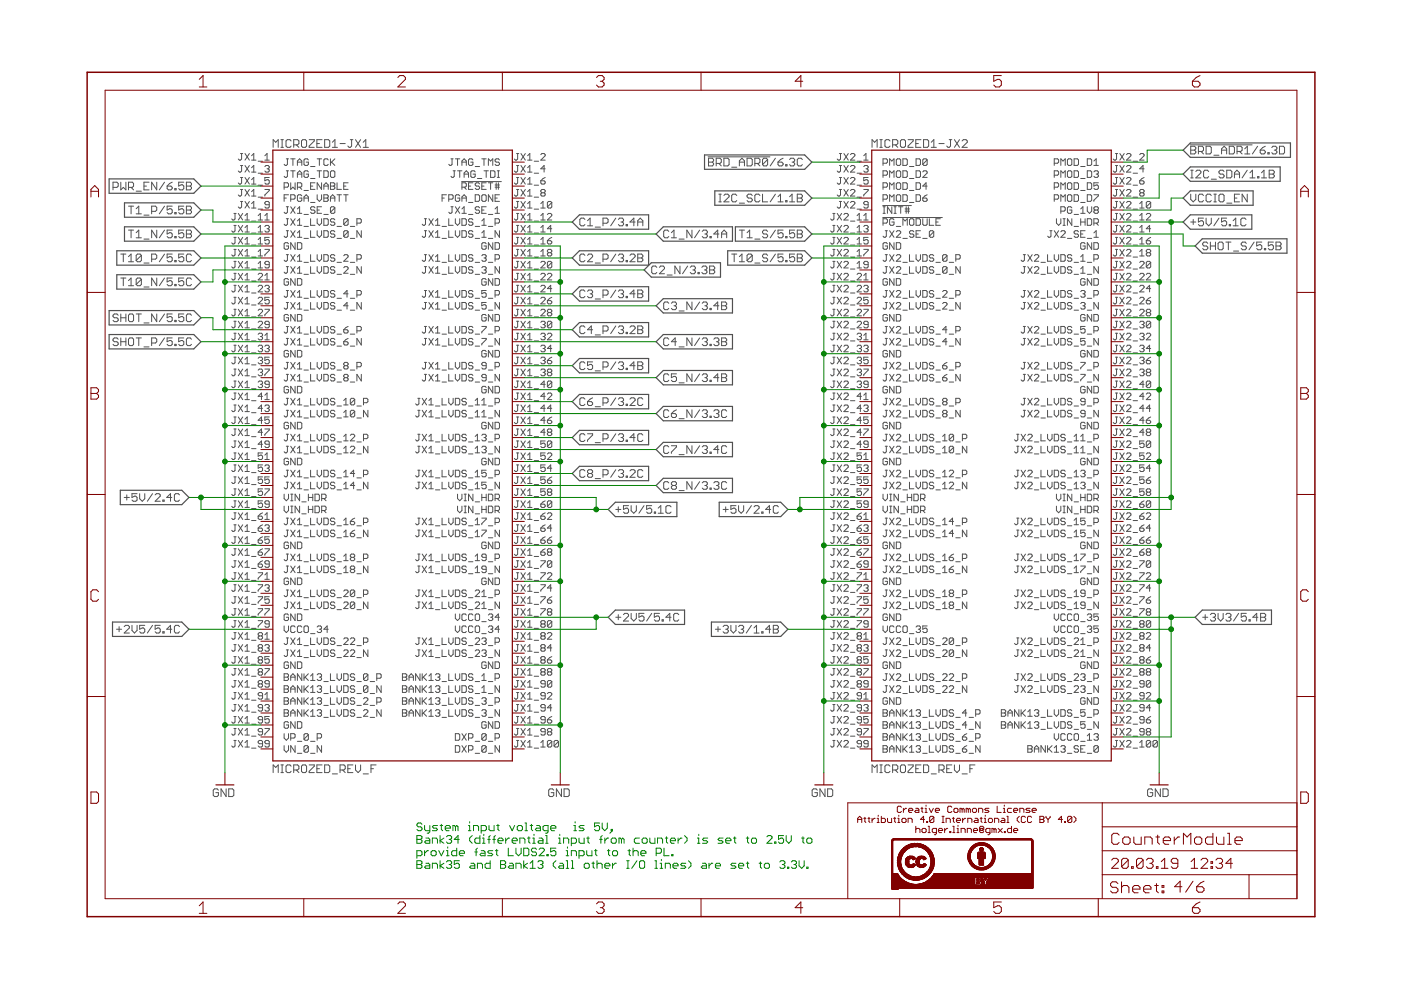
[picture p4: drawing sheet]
<svg xmlns="http://www.w3.org/2000/svg" width="297mm" height="210mm" viewBox="0 0 297 210" stroke-linecap="round" stroke-linejoin="round" font-family="sans-serif">
<g fill="none" stroke="#505050" stroke-width=".21">
<path d="M24 39.7h.8l.3-.2v-.6l-.3-.3h-.8v1.7M25.6 38.6v1.7l.5-.6 .6 .6v-1.7M27.2 39.7h.8l.3-.2v-.6l-.3-.3h-.8v1.7M27.8 39.7l.5 .6M30.5 39.5h.6M31.6 38.6h-1.1v1.7h1.1M33.2 38.6v1.7l-1-1.7v1.7M34.9 38.6l-1.1 1.7M35.4 39.5h.8l.3 .2v.3l-.3 .3h-.5l-.3-.3zM36.5 38.6l-.5 .3-.6 .6M37.1 40h.2v.3h-.2zM39 38.6h-1.1v.9l.5-.3h.3l.3 .3v.5l-.3 .3h-.5l-.3-.3"/>
<path d="M39.5 39.5h.8M39.5 38.6h.8l.3 .3v.3l-.3 .3 .3 .2v.3l-.3 .3h-.8zM51 35.1h.5M51 32.6h.5M51 37.6h.5M51.2 32.6v1.1l-.2 .3-.5-.3M51.2 35.1v1.2l-.2 .2-.5-.2M51.2 37.6v1.2l-.2 .2-.5-.2M51.9 32.6l1 1.4M51.9 35.1l1 1.4M51.9 37.6l1 1.4M52.9 32.6l-1 1.4"/>
<path d="M52.9 35.1l-1 1.4M52.9 37.6l-1 1.4M53.3 34h1M53.3 33l.5-.4v1.4M53.3 35.6l.5-.5v1.4M53.3 38.1l.5-.5v1.4M53.3 36.5h1M53.3 39h1M54.7 34.2h1M54.7 36.7h1M54.7 39.3h1M56.2 35.3l.2-.2h.5l.2 .2-.2 .5"/>
<path d="M56.2 34h.9M56.2 33l.4-.4v1.4M56.6 35.8h.3M56.9 35.8l.2 .2-.2 .5h-.5l-.2-.2M57.1 37.6h-.9v.7l.4-.2 .5 .2v.5l-.2 .2h-.5l-.2-.2M57.9 31.2v-1.6l.6 .6 .5-.6v1.6M59.6 31.2h.5M59.6 29.6h.5M59.8 29.6v1.6M60.2 39.7h.7l.3-.2v-.5l-.3-.2h-.7v1.4M60.7 33.7h.5M60.7 36.2h.5"/>
<path d="M60.9 33.7v1.1l-.2 .3-.5-.3M60.9 36.2v1.2l-.2 .2-.5-.2M61.6 33.7h1M61.6 36.2h1M61.6 38.8v1.4l.5-.5 .5 .5v-1.4M61.7 29.9l-.2-.3h-.6l-.3 .3v1.1l.3 .2h.6l.2-.2M62.1 33.7v1.4M62.1 36.2v1.4M62.3 30.7h.8l.3-.3v-.5l-.3-.3h-.8v1.6M62.8 30.7l.6 .5M63.1 35.1v-1l.4-.4 .5 .4v1M63.1 37.6v-.9l.4-.5 .5 .5v.9"/>
<path d="M63.1 39.7h.7l.2-.2v-.5l-.2-.2h-.7v1.4M63.1 34.4h.9M63.1 36.9h.9M63.5 39.7l.5 .5M64.2 29.6h.5l.3 .3v1.1l-.3 .2h-.5l-.3-.2v-1.1zM65.4 36.4l-.2-.2h-.5l-.2 .2v1l.2 .2h.5l.2-.2v-.5h-.5M65.4 33.9l-.2-.2h-.5l-.2 .2v.9l.2 .3h.5l.2-.3v-.4h-.5M65.6 29.6h1v.3l-1 1.1v.2h1M65.8 35.3h1M65.8 37.8h1M65.8 39.5h.5M66.8 38.8h-1v1.4h1"/>
<path d="M67.2 30.4h.5M67.2 33.7h1M67.2 36.2h1M67.7 33.7v1.4M67.7 36.2v1.4M68.2 38.8v1.4l-1-1.4v1.4M68.3 29.6h-1.1v1.6h1.1M68.7 36.2h.7l.2 .2v1l-.2 .2h-.7zM68.7 39.5h.9M68.8 29.6h.8l.3 .3v1.1l-.3 .2h-.8zM69.6 33.9l-.2-.2h-.5l-.2 .2v.9l.2 .3h.5l.2-.3M70.1 33.7v1.4"/>
<path d="M70.1 38.8h.7l.2 .2-.2 .5 .2 .4-.2 .3h-.7zM70.1 39.5h.7M70.3 36.2h.5l.2 .2v1l-.2 .2h-.5l-.2-.2v-1zM70.3 34.4l.7 .7M70.5 31.2h1M70.5 30.2l.5-.6v1.6M71 33.7l-.9 .9M71.5 38.8v1.4h.9M72.1 30.4h1.1M72.9 39.5h.4M73.8 38.8h-.9v1.4h.9M74.3 29.6h.5"/>
<path d="M74.5 29.6v1.4l-.2 .2h-.3l-.3-.2M75.4 29.6l1.1 1.6M76.5 29.6l-1.1 1.6M77 31.2h1.1M77 30.2l.6-.6v1.6M95.6 33.7h.5M95.8 33.7v1.1l-.2 .3-.5-.3M96.1 36.2h.4M96.3 36.2v1.2l-.2 .2-.5-.2M96.5 33.7h1M97 33.7v1.4M97 36.2h.9"/>
<path d="M97.5 36.2v1.4M97.9 38.5h8.4M97.9 34.4h1M97.9 35.1v-1l.5-.4 .5 .4v1M97.9 39.7h.7l.3-.2v-.5l-.3-.2h-.7v1.4M98.4 37.6v-.9l.5-.5 .4 .5v.9M98.4 36.9h.9M98.4 39.7l.5 .5M99.3 39.5h.5M100.3 33.9l-.3-.2h-.4l-.3 .2v.9l.3 .3h.4l.3-.3v-.4h-.5M100.3 38.8h-1v1.4h1M100.8 35.3h.9"/>
<path d="M100.8 36.4l-.3-.2h-.4l-.3 .2v1l.3 .2h.4l.3-.2v-.5h-.5M101.2 37.8h1M101.7 39l-.2-.2h-.5l-.2 .4 .2 .3h.5l.2 .4-.2 .3h-.5l-.2-.3M102.2 33.7h.9M102.2 39.5h.4M102.6 33.7v1.4M102.6 36.2h.9M103.1 38.8h-.9v1.4h.9M103.1 36.2v1.4M103.5 35.1v-1.4l.5 .4 .5-.4v1.4M103.5 38.8h1M104 36.2h.7l.2 .2v1l-.2 .2h-.7z"/>
<path d="M104 38.8v1.4M105 39.7h.9M105 39.2h.9M105.2 38.8v1.4M105.4 37.6h.5M105.4 36.2h.5M105.7 36.2v1.4M105.7 38.8v1.4M105.9 33.9l-.2-.2h-.5l-.2 .4 .2 .3h.5l.2 .4-.2 .3h-.5l-.2-.3M109.5 35.1h.5M109.5 32.6h.5M109.5 37.6h.5"/>
<path d="M109.7 32.6v1.1l-.2 .3-.4-.3M109.7 35.1v1.2l-.2 .2-.4-.2M109.7 37.6v1.2l-.2 .2-.4-.2M110.4 32.6l1 1.4M110.4 35.1l1 1.4M110.4 37.6l1 1.4M111.4 32.6l-1 1.4M111.4 35.1l-1 1.4M111.4 37.6l-1 1.4M111.9 34h.9M111.9 33l.4-.4v1.4M111.9 35.6l.4-.5v1.4"/>
<path d="M111.9 38.1l.4-.5v1.4M111.9 36.5h.9M111.9 39h.9M113.3 34.2h.9M113.3 36.7h.9M113.3 39.3h.9M114.7 32.8l.2-.2h.5l.2 .2v.2l-.9 1h.9M114.7 38.3h.7l.2 .5-.2 .2h-.5l-.2-.2zM115.6 35.8h-.9l.7-.7v1.4M115.6 37.6l-.9 .7M150.1 33.3h13.1M150.2 34.4h.8"/>
<path d="M150.2 33.5h.8l.3 .3v.3l-.3 .3 .3 .2v.3l-.3 .3h-.8zM151.8 34.6h.9l.2-.2v-.6l-.2-.3h-.9v1.7M152.4 34.6l.5 .6M153.5 33.5h.8l.3 .3v1.1l-.3 .3h-.8zM155.1 35.5h1.1M156.8 34.4h1M156.8 35.2v-1.1l.5-.6 .5 .6v1.1M158.4 33.5h.8l.3 .3v1.1l-.3 .3h-.8zM160 34.6h.8l.3-.2v-.6l-.3-.3h-.8v1.7M160.6 34.6l.5 .6M162.8 33.8l-1.1 1.1M162.8 33.8v1.1l-.3 .3h-.6l-.2-.3"/>
<path d="M162.8 33.8l-.3-.3h-.6l-.2 .3v1.1M164.4 33.5l-1.1 1.7M165 34.4h.8l.2 .2v.3l-.2 .3h-.6l-.2-.3zM166 33.5l-.5 .3-.5 .6M166.6 34.9h.3v.3h-.3zM167.4 33.8l.3-.3h.5l.3 .3v.3l-.3 .3M167.9 34.4h.3M168.2 34.4l.3 .2v.3l-.3 .3h-.5l-.3-.3M170.1 33.8l-.3-.3h-.5l-.3 .3v1.1l.3 .3h.5l.3-.3M178 35.1h.4M178 32.6h.4M178 37.6h.4"/>
<path d="M178.2 32.6v1.1l-.2 .3-.5-.3M178.2 35.1v1.2l-.2 .2-.5-.2M178.2 37.6v1.2l-.2 .2-.5-.2M178.9 32.6l1 1.4M178.9 35.1l1 1.4M178.9 37.6l1 1.4M179.9 32.6l-1 1.4M179.9 35.1l-1 1.4M179.9 37.6l-1 1.4M180.3 35.3l.3-.2h.4l.3 .2v.3l-1 .9h1M180.3 32.8l.3-.2h.4l.3 .2v.2l-1 1h1M180.3 37.9l.3-.3h.4l.3 .3v.2l-1 .9h1"/>
<path d="M181.7 34.2h.9M181.7 36.7h.9M181.7 39.3h.9M183.1 35.3l.3-.2h.4l.3 .2-.3 .5M183.1 34h1M183.1 33l.5-.4v1.4M183.6 35.8h.2M183.8 35.8l.3 .2-.3 .5h-.4l-.3-.2M184.1 37.6h-1v.7l.7-.2 .3 .2v.5l-.3 .2h-.4l-.3-.2M184.9 31.2v-1.6l.5 .6 .6-.6v1.6M186.5 31.2h.6M186.5 29.6h.6"/>
<path d="M186.8 29.6v1.6M187.2 34.6h.7l.3-.2v-.5l-.3-.2h-.7v1.4M187.2 37.1h.7l.3-.2v-.5l-.3-.2h-.7v1.4M187.2 39.7h.7l.3-.2v-.5l-.3-.2h-.7v1.4M188.6 35.1v-1.4l.5 .4 .4-.4v1.4M188.6 37.6v-1.4l.5 .5 .4-.5v1.4M188.7 29.9l-.3-.3h-.5l-.3 .3v1.1l.3 .2h.5l.3-.2M189.3 30.7h.8l.3-.3v-.5l-.3-.3h-.8v1.6M189.8 30.7l.6 .5M190 39l.3-.2h.4l.3 .2v.9l-.3 .3h-.4l-.3-.3zM190 33.9l.3-.2h.4l.3 .2v.9l-.3 .3h-.4l-.3-.3zM190 36.4l.3-.2h.4l.3 .2v1l-.3 .2h-.4l-.3-.2z"/>
<path d="M191.2 29.6h.5l.3 .3v1.1l-.3 .2h-.5l-.3-.2v-1.1zM191.4 33.7h.7l.3 .2v.9l-.3 .3h-.7zM191.4 36.2h.7l.3 .2v1l-.3 .2h-.7zM191.4 38.8h.7l.3 .2v.9l-.3 .3h-.7zM192.5 29.6h1.1v.3l-1.1 1.1v.2h1.1M192.8 35.3h1M192.8 37.8h1M194.2 30.4h.5M194.2 33.7h.7l.3 .2v.9l-.3 .3h-.7zM194.2 36.2h.7l.3 .2v1l-.3 .2h-.7zM194.2 38.8h.7l.3 .2v.9l-.3 .3h-.7zM195.3 29.6h-1.1v1.6h1.1"/>
<path d="M195.6 36.4l.3-.2h.4l.3 .2v.3l-1 .9h1M195.8 29.6h.8l.3 .3v1.1l-.3 .2h-.8zM196.6 33.9v.9l-.3 .3h-.4l-.3-.3M196.6 33.9l-.3-.2h-.4l-.3 .2v.9M196.6 39.5h-1l.7-.7v1.4M196.6 33.9l-1 .9M197.4 31.2h1.1M197.4 30.2l.6-.6v1.6M199.1 30.4h1.1M201.3 29.6h.5M201.5 29.6v1.4l-.2 .2h-.3l-.3-.2M202.4 29.6l1 1.6"/>
<path d="M203.4 29.6l-1 1.6M204 29.9l.3-.3h.5l.3 .3v.3l-1.1 1h1.1M223.5 34.6h.7l.3-.2v-.5l-.3-.2h-.7v1.4M223.5 37.1h.7l.3-.2v-.5l-.3-.2h-.7v1.4M223.5 39.7h.7l.3-.2v-.5l-.3-.2h-.7v1.4M224.9 37.6v-1.4l.5 .5 .4-.5v1.4M224.9 35.1v-1.4l.5 .4 .4-.4v1.4M226.3 33.9l.2-.2h.5l.2 .2v.9l-.2 .3h-.5l-.2-.3zM226.3 36.4l.2-.2h.5l.2 .2v1l-.2 .2h-.5l-.2-.2zM226.3 39l.2-.2h.5l.2 .2v.9l-.2 .3h-.5l-.2-.3zM227.7 33.7h.7l.3 .2v.9l-.3 .3h-.7zM227.7 36.2h.7l.3 .2v1l-.3 .2h-.7z"/>
<path d="M227.7 38.8h.7l.3 .2v.9l-.3 .3h-.7zM229.1 35.3h1M229.1 37.8h1M230.5 33.7h.7l.3 .2v.9l-.3 .3h-.7zM230.5 36.2h.7l.3 .2v1l-.3 .2h-.7zM230.5 38.8h.7l.3 .2v.9l-.3 .3h-.7zM231.9 35.1h1M231.9 36.4l.3-.2h.4l.3 .2-.3 .5M231.9 34.1l.5-.4v1.4M232.4 36.9h.2M232.6 36.9l.3 .2-.3 .5h-.4l-.3-.2M232.9 38.8h-1v.7l.5-.3 .5 .3v.4l-.3 .3h-.4l-.3-.3"/>
<path d="M236.5 35.1h.5M236.5 32.6h.5M236.5 37.6h.5M236.7 32.6v1.1l-.2 .3-.5-.3M236.7 35.1v1.2l-.2 .2-.5-.2M236.7 37.6v1.2l-.2 .2-.5-.2M237.4 32.6l1 1.4M237.4 35.1l1 1.4M237.4 37.6l1 1.4M238.4 32.6l-1 1.4M238.4 35.1l-1 1.4M238.4 37.6l-1 1.4"/>
<path d="M238.8 35.3l.3-.2h.4l.3 .2v.3l-1 .9h1M238.8 32.8l.3-.2h.4l.3 .2v.2l-1 1h1M238.8 37.9l.3-.3h.4l.3 .3v.2l-1 .9h1M240.2 34.2h1M240.2 36.7h1M240.2 39.3h1M241.6 32.8l.3-.2h.4l.3 .2v.2l-1 1h1M241.6 38.3h.7l.3 .5-.3 .2h-.4l-.3-.2zM242.6 35.8h-1l.7-.7v1.4M242.6 37.6l-1 .7M252.4 30.7h13.1M252.5 37.7h.5"/>
<path d="M252.5 36.1h.5M252.5 31h.8l.2 .3v.3l-.2 .2 .2 .3v.3l-.2 .2h-.8zM252.5 31.8h.8M252.7 36.1v1.6M253.5 36.4l.3-.3h.6l.2 .3v.2l-1.1 1.1h1.1M254.1 32.1h.8l.3-.3v-.5l-.3-.3h-.8v1.6M254.6 32.1l.6 .5M255.7 31h.8l.3 .3v1.1l-.3 .2h-.8zM256.3 36.4l-.3-.3h-.6l-.2 .3v1l.2 .3h.6l.3-.3M256.8 38h1.1M257.4 32.9h1M259 32.6v-1l.5-.6 .6 .6v1"/>
<path d="M259 31.8h1.1M259.5 36.4l-.2-.3h-.6l-.3 .3v.2l.3 .3h.6l.2 .3v.2l-.2 .3h-.6l-.3-.3M260.1 36.1h.8l.3 .3v1l-.3 .3h-.8zM260.6 31h.9l.2 .3v1.1l-.2 .2h-.9zM261.7 36.9h1.1M261.7 37.7v-1.1l.6-.5 .5 .5v1.1M262.3 32.1h.8l.3-.3v-.5l-.3-.3h-.8v1.6M262.8 32.1l.6 .5M263.9 31.6l.6-.6v1.6M263.9 32.6h1.1M264.4 36.1l-1 1.6M265 37.7h1.1"/>
<path d="M265 36.6l.5-.5v1.6M266.6 37.4h.3v.3h-.3zM266.6 31l-1.1 1.6M267.2 31.8h.8l.3 .3v.3l-.3 .2h-.6l-.2-.2zM267.5 37.7h1M267.5 36.6l.5-.5v1.6M268.3 31l-.6 .3-.5 .5M268.8 32.4h.3v.2h-.3zM269.1 36.9h.8M269.1 36.1h.8l.3 .3v.2l-.3 .3 .3 .3v.2l-.3 .3h-.8zM269.6 31.3l.3-.3h.5l.3 .3v.3l-.3 .2M270.2 31.8h.2"/>
<path d="M270.4 31.8l.3 .3v.3l-.3 .2h-.5l-.3-.2M271.3 31h.8l.3 .3v1.1l-.3 .2h-.8zM25.6 53.9h1.1M25.6 58.9h1.1M26.1 53.9v1.6M26.1 58.9v1.7M27.2 48.8h1.1M27.2 55.5h1.1M27.2 54.4l.6-.5v1.6M27.2 59.5l.6-.6v1.7M27.2 43.7h1.1M27.8 43.7v1.6"/>
<path d="M27.8 48.8v1.6M28.9 50.4h1.1M28.9 44.3l.5-.6v1.6M28.9 49.3l.5-.5v1.6M28.9 45.3h1.1M28.9 40.5h1.1M30 59.2v1.1l-.3 .3h-.6l-.2-.3M30 54.1l-.3-.2h-.6l-.2 .2v1.1M30 54.1v1.1l-.3 .3h-.6l-.2-.3M30 59.2l-.3-.3h-.6l-.2 .3v1.1M30 54.1l-1.1 1.1M30 59.2l-1.1 1.1"/>
<path d="M30.5 50.7h1.1M30.5 55.8h1.1M30.5 45.6h1.1M32.2 44.8h.8l.2-.3v-.5l-.2-.3h-.8v1.6M32.2 54.9h.8l.2-.2v-.6l-.2-.2h-.8v1.6M33.2 48.8v1.6l-1-1.6v1.6M33.2 58.9v1.7l-1-1.7v1.7M34.9 43.7l-1.1 1.6M34.9 48.8l-1.1 1.6M34.9 53.9l-1.1 1.6M34.9 58.9l-1.1 1.7M36.5 43.7h-1.1v.8l.8-.2 .3 .2v.6l-.3 .2h-.5l-.3-.2"/>
<path d="M36.5 53.9h-1.1v.8l.8-.3 .3 .3v.5l-.3 .3h-.5l-.3-.3M36.5 58.9h-1.1v.9l.8-.3 .3 .3v.5l-.3 .3h-.5l-.3-.3M36.5 48.8h-1.1v.8l.8-.3 .3 .3v.5l-.3 .3h-.5l-.3-.3M37.1 50.1h.2v.3h-.2zM37.1 55.2h.2v.3h-.2zM37.1 45.1h.2v.2h-.2zM39 43.7h-1.1v.8l.5-.2h.3l.3 .2v.6l-.3 .2h-.5l-.3-.2M39 58.9h-1.1v.9l.5-.3h.3l.3 .3v.5l-.3 .3h-.5l-.3-.3M39 53.9h-1.1v.8l.5-.3h.3l.3 .3v.5l-.3 .3h-.5l-.3-.3M39 48.8h-1.1v.8l.5-.3h.3l.3 .3v.5l-.3 .3h-.5l-.3-.3M39.5 44.5h.8M39.5 49.6h.8"/>
<path d="M39.5 43.7h.8l.3 .3v.3l-.3 .2 .3 .3v.3l-.3 .2h-.8zM39.5 48.8h.8l.3 .3v.2l-.3 .3 .3 .3v.2l-.3 .3h-.8zM40.6 59.2l-.3-.3h-.5l-.3 .3v1.1l.3 .3h.5l.3-.3M40.6 54.1l-.3-.2h-.5l-.3 .2v1.1l.3 .3h.5l.3-.3M49.6 45.3h.5M49.6 47.8h.5M49.6 50.3h.5M49.6 55.4h.5M49.6 52.9h.5M49.6 58h.5M49.8 45.3v1.1l-.2 .3-.5-.3M49.8 47.8v1.2l-.2 .2-.5-.2"/>
<path d="M49.8 50.3v1.2l-.2 .2-.5-.2M49.8 52.9v1.1l-.2 .3-.5-.3M49.8 55.4v1.2l-.2 .2-.5-.2M49.8 58v1.1l-.2 .3-.5-.3M50.5 45.3l1 1.4M50.5 47.8l1 1.4M50.5 50.3l1 1.4M50.5 52.9l1 1.4M50.5 55.4l1 1.4M50.5 58l1 1.4M51 40.2h.5M51 42.7h.5"/>
<path d="M51.2 40.2v1.1l-.2 .3-.5-.3M51.2 42.7v1.2l-.2 .2-.5-.2M51.5 45.3l-1 1.4M51.5 47.8l-1 1.4M51.5 50.3l-1 1.4M51.5 52.9l-1 1.4M51.5 55.4l-1 1.4M51.5 58l-1 1.4M51.9 48.3l.5-.5v1.4M51.9 50.8l.5-.5v1.4M51.9 40.2l1 1.4M51.9 42.7l1 1.4"/>
<path d="M51.9 46.7h1M51.9 45.7l.5-.4v1.4M51.9 53.3l.5-.4v1.4M51.9 55.9l.5-.5v1.4M51.9 58.4l.5-.4v1.4M51.9 49.2h1M51.9 51.7h1M51.9 54.3h1M51.9 56.8h1M51.9 59.4h1M52.9 40.2l-1 1.4M52.9 42.7l-1 1.4"/>
<path d="M53.3 43.2l.5-.5v1.4M53.3 40.6l.5-.4v1.4M53.3 41.6h1M53.3 44.1h1M53.3 46.9h1M53.3 49.4h1M53.3 52h1M53.3 54.5h1M53.3 57h1M53.3 59.6h1M54.7 50.8l.5-.5v1.4M54.7 41.8h1"/>
<path d="M54.7 44.3h1M54.7 46.7h1M54.7 45.7l.5-.4v1.4M54.7 48.3l.5-.5v1.4M54.7 53.3l.5-.4v1.4M54.7 55.9l.5-.5v1.4M54.7 49.2h1M54.7 51.7h1M54.7 54.3h1M54.7 58.2l.3-.2h.4l.3 .2v.2l-1 1h1M54.7 56.8h1M56.2 45.7l.4-.4v1.4"/>
<path d="M56.2 58.4l.4-.4v1.4M56.2 40.2h.9v.2l-.9 .9v.3M56.2 48l.2-.2h.5l.2 .2-.2 .5M56.2 52.9h.9v.2l-.9 .9v.3M56.2 46.7h.9M56.2 59.4h.9M56.6 48.5h.3M56.9 48.5l.2 .2-.2 .5h-.5l-.2-.2M57.1 43.4h-.7l-.2-.2 .2-.5h.5l.2 .2v1l-.2 .2h-.5l-.2-.2M57.1 50.3h-.9v.7l.4-.2 .5 .2v.5l-.2 .2h-.5l-.2-.2M57.1 56.1h-.7l-.2-.2 .2-.5h.5l.2 .2v1l-.2 .2h-.5l-.2-.2M60.2 42h.5"/>
<path d="M60.7 43.8h.5M60.7 46.4h.5M60.7 48.9h.5M60.7 54h.5M60.7 56.5h.5M60.9 43.8v1.2l-.2 .2-.5-.2M60.9 46.4v1.1l-.2 .3-.5-.3M60.9 48.9v1.2l-.2 .2-.5-.2M60.9 54v1.2l-.2 .2-.5-.2M60.9 56.5v1.2l-.2 .2-.5-.2M61.2 41.3h-1v1.4M61.2 51.7l-.3-.2h-.4l-.3 .2v.9l.3 .3h.4l.3-.3v-.4h-.5"/>
<path d="M61.2 59.3l-.3-.2h-.4l-.3 .2v.9l.3 .3h.4l.3-.3v-.4h-.5M61.6 42.2h.7l.3-.2v-.5l-.3-.2h-.7v1.4M61.6 43.8l1 1.4M61.6 46.4l1 1.4M61.6 48.9l1 1.4M61.6 54l1 1.4M61.6 56.5l1 1.4M62.6 51.5v1.4l-1-1.4v1.4M62.6 59.1v1.4l-1-1.4v1.4M62.6 43.8l-1 1.4M62.6 46.4l-1 1.4M62.6 48.9l-1 1.4"/>
<path d="M62.6 54l-1 1.4M62.6 56.5l-1 1.4M63.1 51.5h.7l.2 .2v.9l-.2 .3h-.7zM63.1 59.1h.7l.2 .2v.9l-.2 .3h-.7zM63.1 45.2h.9M63.1 44.3l.4-.5v1.4M63.1 46.8l.4-.4v1.4M63.1 49.4l.4-.5v1.4M63.1 54.5l.4-.5v1.4M63.1 57l.4-.5v1.4M63.1 47.8h.9M63.1 50.3h.9"/>
<path d="M63.1 55.4h.9M63.1 57.9h.9M64 41.5l-.2-.2h-.5l-.2 .2v1l.2 .2h.5l.2-.2v-.5h-.5M64.5 42.7v-.9l.4-.5 .5 .5v.9M64.5 40.4h.9M64.5 42h.9M64.5 45.5h.9M64.5 48h.9M64.5 50.5h.9M64.5 55.6h.9M64.5 58.2h.9M65.8 46.4v1.4h1"/>
<path d="M65.8 48.9v1.4h1M65.8 54v1.4h1M65.8 56.5v1.4h1M65.8 42.9h1M66.8 44.1l-.3-.3h-.4l-.3 .5 .3 .2h.4l.3 .5-.3 .2h-.4l-.3-.2M67.2 46.4v.9l.5 .5 .5-.5v-.9M67.2 41.3v.9l.5 .5 .5-.5v-.9M67.2 48.9v.9l.5 .5 .5-.5v-.9M67.2 54v.9l.5 .5 .5-.5v-.9M67.2 56.5v1l.5 .4 .5-.4v-1M67.2 44.5h.5M68.2 43.8h-1v1.4h1"/>
<path d="M68.7 40.2v-1l.4-.4 .5 .4v1M68.7 41.3h.7l.2 .2-.2 .5 .2 .5-.2 .2h-.7zM68.7 46.4h.7l.2 .2v.9l-.2 .3h-.7zM68.7 48.9h.7l.2 .2v1l-.2 .2h-.7zM68.7 54h.7l.2 .2v1l-.2 .2h-.7zM68.7 56.5h.7l.2 .3v.9l-.2 .2h-.7zM68.7 42h.7M68.7 45.5h.9M70.1 42.7v-.9l.4-.5 .5 .5v.9M70.1 42h.9M71 44.1l-.2-.3h-.5l-.2 .3v.9M71 46.6l-.2-.2h-.5l-.2 .4 .2 .3h.5l.2 .4-.2 .3h-.5l-.2-.3"/>
<path d="M71 49.1l-.2-.2h-.5l-.2 .5 .2 .2h.5l.2 .5-.2 .2h-.5l-.2-.2M71 54.2l-.2-.2h-.5l-.2 .5 .2 .2h.5l.2 .5-.2 .2h-.5l-.2-.2M71 56.8l-.2-.3h-.5l-.2 .5 .2 .2h.5l.2 .5-.2 .2h-.5l-.2-.2M71 44.1v.9l-.2 .2h-.5l-.2-.2M71 44.1l-.9 .9M71.5 41.3h.9M71.5 48h.9M71.5 50.5h.9M71.5 55.6h.9M71.5 58.2h.9M71.9 41.3v1.4M72.9 41.3h.9"/>
<path d="M72.9 54.2l.2-.2h.5l.2 .2v.3l-.9 .9h.9M72.9 56.8l.2-.3h.5l.2 .3v.2l-.9 .9h.9M73.3 41.3v1.4M73.8 46.6l-.2-.2h-.5l-.2 .2v.9M73.8 49.1l-.2-.2h-.5l-.2 .2v1M73.8 46.6v.9l-.2 .3h-.5l-.2-.3M73.8 49.1v1l-.2 .2h-.5l-.2-.2M73.8 46.6l-.9 .9M73.8 49.1l-.9 1M74.3 48h.9M74.3 50.5h.9M74.3 55.6h.9"/>
<path d="M74.3 58.2h.9M75.7 47.3h.7l.2-.2v-.5l-.2-.2h-.7v1.4M75.7 54.9h.7l.2-.2v-.5l-.2-.2h-.7v1.4M76.6 48.9v1.4l-.9-1.4v1.4M76.6 56.5v1.4l-.9-1.4v1.4M90 46.4h.4M90 48.9h.4M90 54h.4M90 56.5h.4M90.2 46.4v1.1l-.2 .3-.5-.3M90.2 48.9v1.2l-.2 .2-.5-.2M90.2 54v1.2l-.2 .2-.5-.2"/>
<path d="M90.2 56.5v1.2l-.2 .2-.5-.2M90.9 46.4l1 1.4M90.9 48.9l1 1.4M90.9 54l1 1.4M90.9 56.5l1 1.4M91.9 46.4l-1 1.4M91.9 48.9l-1 1.4M91.9 54l-1 1.4M91.9 56.5l-1 1.4M92.3 47.8h1M92.3 50.3h1M92.3 55.4h1"/>
<path d="M92.3 57.9h1M92.3 46.8l.5-.4v1.4M92.3 49.4l.5-.5v1.4M92.3 54.5l.5-.5v1.4M92.3 57l.5-.5v1.4M93.7 42h.5M93.7 48h1M93.7 50.5h1M93.7 55.6h1M93.7 58.2h1M94.7 41.3h-1v1.4M95.1 42.2h.7l.3-.2v-.5l-.3-.2h-.7v1.4"/>
<path d="M95.1 46.4v1.4h1M95.1 48.9v1.4h1M95.1 54v1.4h1M95.1 56.5v1.4h1M95.6 43.8h.5M95.8 43.8v1.2l-.2 .2-.5-.2M96.5 56.5v1l.5 .4 .5-.4v-1M96.5 46.4v.9l.5 .5 .5-.5v-.9M96.5 48.9v.9l.5 .5 .5-.5v-.9M96.5 54v.9l.5 .5 .5-.5v-.9M96.5 43.8l1 1.4M97.5 41.5l-.3-.2h-.4l-.3 .2v1l.3 .2h.4l.3-.2v-.5h-.5"/>
<path d="M97.5 43.8l-1 1.4M97.9 42.7v-.9l.5-.5 .5 .5v.9M97.9 46.4h.7l.3 .2v.9l-.3 .3h-.7zM97.9 48.9h.7l.3 .2v1l-.3 .2h-.7zM97.9 54h.7l.3 .2v1l-.3 .2h-.7zM97.9 56.5h.7l.3 .3v.9l-.3 .2h-.7zM97.9 42h1M97.9 45.2h1M97.9 44.3l.5-.5v1.4M99.3 42.9h1M99.3 45.5h1M100.3 46.6l-.3-.2h-.4l-.3 .4 .3 .3h.4l.3 .4-.3 .3h-.4l-.3-.3"/>
<path d="M100.3 49.1l-.3-.2h-.4l-.3 .5 .3 .2h.4l.3 .5-.3 .2h-.4l-.3-.2M100.3 54.2l-.3-.2h-.4l-.3 .5 .3 .2h.4l.3 .5-.3 .2h-.4l-.3-.2M100.3 56.8l-.3-.3h-.4l-.3 .5 .3 .2h.4l.3 .5-.3 .2h-.4l-.3-.2M100.8 41.3h.7l.2 .2v1l-.2 .2h-.7zM100.8 48h.9M100.8 50.5h.9M100.8 55.6h.9M100.8 58.2h.9M101.7 44.1l-.2-.3h-.5l-.2 .5 .2 .2h.5l.2 .5-.2 .2h-.5l-.2-.2M102.2 46.8l.4-.4v1.4M102.2 49.4l.4-.5v1.4M102.2 44.5h.4"/>
<path d="M102.2 47.8h.9M102.2 50.3h.9M102.2 54.2l.2-.2h.4l.3 .2-.3 .5M102.2 56.8l.2-.3h.4l.3 .3-.3 .4M102.4 41.3h.4l.3 .2v1l-.3 .2h-.4l-.2-.2v-1zM102.6 54.7h.2M102.6 57.2h.2M102.8 54.7l.3 .2-.3 .5h-.4l-.2-.2M102.8 57.2l.3 .3-.3 .4h-.4l-.2-.2M103.1 43.8h-.9v1.4h.9M103.1 51.7l-.3-.2h-.4l-.2 .2v.9l.2 .3h.4l.3-.3v-.4h-.5M103.1 59.3l-.3-.2h-.4l-.2 .2v.9l.2 .3h.4l.3-.3v-.4h-.5"/>
<path d="M103.5 45.5h1M103.5 48h1M103.5 50.5h1M103.5 55.6h1M103.5 58.2h1M104.5 41.3v1.4l-1-1.4v1.4M104.5 51.5v1.4l-1-1.4v1.4M104.5 59.1v1.4l-1-1.4v1.4M105 47.3h.7l.2-.2v-.5l-.2-.2h-.7v1.4M105 51.5h.7l.2 .2v.9l-.2 .3h-.7zM105 54.9h.7l.2-.2v-.5l-.2-.2h-.7v1.4M105 59.1h.7l.2 .2v.9l-.2 .3h-.7z"/>
<path d="M105 42h.4M105 45.2h.9M105 44.3l.4-.5v1.4M105.9 41.3h-.9v1.4h.9M105.9 48.9v1.4l-.9-1.4v1.4M105.9 56.5v1.4l-.9-1.4v1.4M109.5 40.2h.5M109.5 42.7h.5M109.5 45.3h.5M109.5 47.8h.5M109.5 50.3h.5M109.5 55.4h.5"/>
<path d="M109.5 52.9h.5M109.5 58h.5M109.7 40.2v1.1l-.2 .3-.4-.3M109.7 42.7v1.2l-.2 .2-.4-.2M109.7 45.3v1.1l-.2 .3-.4-.3M109.7 47.8v1.2l-.2 .2-.4-.2M109.7 50.3v1.2l-.2 .2-.4-.2M109.7 52.9v1.1l-.2 .3-.4-.3M109.7 55.4v1.2l-.2 .2-.4-.2M109.7 58v1.1l-.2 .3-.4-.3M110.4 40.2l1 1.4M110.4 42.7l1 1.4"/>
<path d="M110.4 45.3l1 1.4M110.4 47.8l1 1.4M110.4 50.3l1 1.4M110.4 52.9l1 1.4M110.4 55.4l1 1.4M110.4 58l1 1.4M111.4 40.2l-1 1.4M111.4 42.7l-1 1.4M111.4 45.3l-1 1.4M111.4 47.8l-1 1.4M111.4 50.3l-1 1.4M111.4 52.9l-1 1.4"/>
<path d="M111.4 55.4l-1 1.4M111.4 58l-1 1.4M111.9 40.6l.4-.4v1.4M111.9 43.2l.4-.5v1.4M111.9 45.7l.4-.4v1.4M111.9 48.3l.4-.5v1.4M111.9 50.8l.4-.5v1.4M111.9 53.3l.4-.4v1.4M111.9 55.9l.4-.5v1.4M111.9 58.4l.4-.4v1.4M111.9 41.6h.9M111.9 44.1h.9"/>
<path d="M111.9 46.7h.9M111.9 49.2h.9M111.9 51.7h.9M111.9 54.3h.9M111.9 56.8h.9M111.9 59.4h.9M113.3 41.8h.9M113.3 44.3h.9M113.3 46.9h.9M113.3 49.4h.9M113.3 52h.9M113.3 54.5h.9"/>
<path d="M113.3 57h.9M113.3 59.6h.9M114.7 55.6l.2-.2h.5l.2 .2v.3l-.9 .9h.9M114.7 58.2l.2-.2h.5l.2 .2v.2l-.9 1h.9M114.7 44.1h.9M114.7 46.7h.9M114.7 49.2h.9M114.7 51.7h.9M114.7 54.3h.9M114.7 50.8l.4-.5v1.4M114.7 53.3l.4-.4v1.4M114.7 43.2l.4-.5v1.4"/>
<path d="M114.7 45.7l.4-.4v1.4M114.7 48.3l.4-.5v1.4M114.9 40.9l-.2-.3 .2-.4h.5l.2 .2-.2 .5M114.9 40.9l-.2 .2 .2 .5h.5l.2-.3-.2-.4M114.9 40.9h.5M116.1 51h.7l.2 .5-.2 .2h-.5l-.2-.2zM116.1 45.5l.2-.2h.5l.2 .2v.2l-.9 1h.9M116.1 58.2l.2-.2h.5l.2 .2v.2l-.9 1h.9M116.3 53.6l-.2 .2 .2 .5h.5l.2-.3-.2-.4M116.3 53.6l-.2-.3 .2-.4h.5l.2 .2-.2 .5M116.3 53.6h.5M117 42.9v1l-.2 .2h-.5l-.2-.2"/>
<path d="M117 42.9l-.2-.2h-.5l-.2 .2v1M117 48.5h-.9l.7-.7v1.4M117 55.6l-.2-.2h-.5l-.2 .2v1M117 55.6v1l-.2 .2h-.5l-.2-.2M117 42.9l-.9 1M117 50.3l-.9 .7M117 55.6l-.9 1M124 46.5l-.3-.3h-.5l-.3 .3v1.1l.3 .3h.5l.3-.3M124 54.1l-.3-.2h-.5l-.3 .2v1.1l.3 .3h.5l.3-.3M124.6 46.8l.5-.6v1.7M124.6 54.1l.2-.2h.6l.2 .2v.3l-1 1.1h1M124.6 47.9h1"/>
<path d="M126.2 48.2h1.1M126.2 55.8h1.1M127.8 47.3h.9l.2-.2v-.6l-.2-.3h-.9v1.7M127.8 54.9h.9l.2-.2v-.6l-.2-.2h-.9v1.6M130.6 46.2l-1.1 1.7M130.6 53.9l-1.1 1.6M131.1 46.5l.3-.3h.5l.3 .3v.3l-.3 .3M131.1 54.1l.3-.2h.5l.3 .2v.3l-.3 .3M131.7 47.1h.2M131.7 54.7h.2M131.9 47.1l.3 .2v.3l-.3 .3h-.5l-.3-.3M131.9 54.7l.3 .2v.3l-.3 .3h-.5l-.3-.3"/>
<path d="M132.8 47.6h.2v.3h-.2zM132.8 55.2h.2v.3h-.2zM133.6 54.1l.2-.2h.6l.3 .2v.3l-1.1 1.1h1.1M134.7 47.1h-1.1l.8-.9v1.7M135.2 47.1h1.1M135.2 54.7h.8M135.2 53.9h.8l.3 .2v.3l-.3 .3 .3 .2v.3l-.3 .3h-.8zM135.2 47.9v-1.1l.5-.6 .6 .6v1.1M139.3 56.7l-.3-.3h-.6l-.2 .3v1.1l.2 .2h.6l.3-.2M139.8 56.7l.3-.3h.5l.3 .3v.3l-1.1 1h1.1M141.4 58.3h1.1M141.8 49.1l-.3-.3h-.5l-.3 .3v1l.3 .3h.5l.3-.3"/>
<path d="M142.3 50.4h1.1M142.3 49.3l.6-.5v1.6M144 50.7h1.1M144.2 56.4v1.6l-1.1-1.6v1.6M145.8 56.4l-1.1 1.6M146.3 56.7l.3-.3h.6l.2 .3v.3l-.2 .2M146.7 48.8v1.6l-1.1-1.6v1.6M146.9 57.2h.3M147.2 57.2l.2 .3v.3l-.2 .2h-.6l-.3-.2M148 57.8h.3v.2h-.3zM148.3 48.8l-1 1.6M148.8 56.7l.3-.3h.5l.3 .3v.3l-.3 .2"/>
<path d="M148.9 49.1l.3-.3h.5l.3 .3v.2l-.3 .3M149.4 57.2h.2M149.4 49.6h.3M149.6 57.2l.3 .3v.3l-.3 .2h-.5l-.3-.2M149.7 49.6l.3 .3v.2l-.3 .3h-.5l-.3-.3M150.5 57.2h.8M150.5 56.4h.8l.2 .3v.3l-.2 .2 .2 .3v.3l-.2 .2h-.8zM150.5 50.1h.3v.3h-.3zM152.4 42.8h.5M152.4 41.2h.5M152.4 49.6h-1.1l.9-.8v1.6M152.7 41.2v1.6"/>
<path d="M153 49.6h1.1M153 50.4v-1.1l.5-.5 .6 .5v1.1M153.5 41.4l.3-.2h.5l.3 .2v.3l-1.1 1.1h1.1M155.1 53.9h1.1M155.7 53.9v1.6M156.2 41.4l-.3-.2h-.5l-.3 .2v1.1l.3 .3h.5l.3-.3M156.8 43.1h1M156.8 48.8h1M156.8 55.5h1M156.8 54.4l.5-.5v1.6M157.3 48.8v1.6M158.4 50.4h1.1"/>
<path d="M158.4 49.3l.5-.5v1.6M159.5 41.4l-.3-.2h-.5l-.3 .2v.3l.3 .3h.5l.3 .3v.2l-.3 .3h-.5l-.3-.3M159.5 54.1l-.3-.2h-.5l-.3 .2v1.1M159.5 54.1v1.1l-.3 .3h-.5l-.3-.3M159.5 54.1l-1.1 1.1M160 50.7h1.1M160 55.8h1.1M161.1 41.4l-.3-.2h-.5l-.3 .2v1.1l.3 .3h.5l.3-.3M161.7 41.2v1.6h1.1M162.8 49.1l-.3-.3h-.6l-.2 .3v.2l.2 .3h.6l.3 .3v.2l-.3 .3h-.6l-.2-.3M162.8 54.1l-.3-.2h-.6l-.2 .2v.3l.2 .3h.6l.3 .2v.3l-.3 .3h-.6l-.2-.3M164.4 41.2l-1.1 1.6"/>
<path d="M164.4 48.8l-1.1 1.6M164.4 53.9l-1.1 1.6M165 42.8h1M165 41.7l.5-.5v1.6M166 48.8h-1v.8l.5-.3h.3l.2 .3v.5l-.2 .3h-.6l-.2-.3M166 53.9h-1v.8l.5-.3h.3l.2 .3v.5l-.2 .3h-.6l-.2-.3M166.6 42.5h.3v.3h-.3zM166.6 50.1h.3v.3h-.3zM166.6 55.2h.3v.3h-.3zM167.4 42.8h1.1M167.4 41.7l.5-.5v1.6M168.5 53.9h-1.1v.8l.5-.3h.3l.3 .3v.5l-.3 .3h-.5l-.3-.3"/>
<path d="M168.5 48.8h-1.1v.8l.5-.3h.3l.3 .3v.5l-.3 .3h-.5l-.3-.3M169 42h.8M169 49.6h.8M169 54.7h.8M169 53.9h.8l.3 .2v.3l-.3 .3 .3 .2v.3l-.3 .3h-.8zM169 41.2h.8l.3 .2v.3l-.3 .3 .3 .3v.2l-.3 .3h-.8zM169 48.8h.8l.3 .3v.2l-.3 .3 .3 .3v.2l-.3 .3h-.8zM176.6 45.3h.4M176.6 47.8h.4M176.6 50.3h.4M176.6 55.4h.4M176.6 52.9h.4"/>
<path d="M176.6 58h.4M176.8 55.4v1.2l-.2 .2-.5-.2M176.8 45.3v1.1l-.2 .3-.5-.3M176.8 47.8v1.2l-.2 .2-.5-.2M176.8 50.3v1.2l-.2 .2-.5-.2M176.8 52.9v1.1l-.2 .3-.5-.3M176.8 58v1.1l-.2 .3-.5-.3M177.5 45.3l.9 1.4M177.5 47.8l.9 1.4M177.5 50.3l.9 1.4M177.5 52.9l.9 1.4M177.5 55.4l.9 1.4"/>
<path d="M177.5 58l.9 1.4M178 40.2h.4M178 42.7h.4M178.2 40.2v1.1l-.2 .3-.5-.3M178.2 42.7v1.2l-.2 .2-.5-.2M178.4 45.3l-.9 1.4M178.4 47.8l-.9 1.4M178.4 50.3l-.9 1.4M178.4 52.9l-.9 1.4M178.4 55.4l-.9 1.4M178.4 58l-.9 1.4M178.9 45.5l.3-.2h.4l.3 .2v.2l-1 1h1"/>
<path d="M178.9 48l.3-.2h.4l.3 .2v.3l-1 .9h1M178.9 50.6l.3-.3h.4l.3 .3v.2l-1 .9h1M178.9 55.6l.3-.2h.4l.3 .2v.3l-1 .9h1M178.9 53.1l.3-.2h.4l.3 .2v.2l-1 1h1M178.9 58.2l.3-.2h.4l.3 .2v.2l-1 1h1M178.9 40.2l1 1.4M178.9 42.7l1 1.4M179.9 40.2l-1 1.4M179.9 42.7l-1 1.4M180.3 40.4l.3-.2h.4l.3 .2v.2l-1 1h1M180.3 42.9l.3-.2h.4l.3 .2v.3l-1 .9h1M180.3 46.9h1"/>
<path d="M180.3 49.4h1M180.3 52h1M180.3 54.5h1M180.3 57h1M180.3 59.6h1M181.7 41.8h.9M181.7 44.3h.9M181.7 46.7h.9M181.7 49.2h.9M181.7 51.7h.9M181.7 54.3h.9M181.7 58.2l.2-.2h.5l.2 .2v.2l-.9 1h.9"/>
<path d="M181.7 56.8h.9M181.7 55.9l.5-.5v1.4M181.7 53.3l.5-.4v1.4M181.7 50.8l.5-.5v1.4M181.7 45.7l.5-.4v1.4M181.7 48.3l.5-.5v1.4M183.1 40.2h1v.2l-1 .9v.3M183.1 46.7h1M183.1 48l.3-.2h.4l.3 .2-.3 .5M183.1 52.9h1v.2l-1 .9v.3M183.1 59.4h1M183.1 45.7l.5-.4v1.4"/>
<path d="M183.1 58.4l.5-.4v1.4M183.6 48.5h.2M183.8 48.5l.3 .2-.3 .5h-.4l-.3-.2M184.1 43.4h-.7l-.3-.2 .3-.5h.4l.3 .2v1l-.3 .2h-.4l-.3-.2M184.1 50.3h-1v.7l.7-.2 .3 .2v.5l-.3 .2h-.4l-.3-.2M184.1 56.1h-.7l-.3-.2 .3-.5h.4l.3 .2v1l-.3 .2h-.4l-.3-.2M187.2 43.6h6M187.2 46.1h12.6M187.2 42.2h.7l.3-.2v-.5l-.3-.2h-.7v1.4M187.2 45.2h.5M187.2 43.8h.5M187.2 47.3h.7l.3-.2v-.5l-.3-.2h-.7v1.4"/>
<path d="M187.5 43.8v1.4M187.7 48.9h.5M187.7 54h.5M187.7 56.5h.5M187.9 48.9v1.2l-.2 .2-.5-.2M187.9 54v1.2l-.2 .2-.5-.2M187.9 56.5v1.2l-.2 .2-.5-.2M188.2 51.7l-.3-.2h-.4l-.3 .2v.9l.3 .3h.4l.3-.3v-.4h-.5M188.2 59.3l-.3-.2h-.4l-.3 .2v.9l.3 .3h.4l.3-.3v-.4h-.5M188.6 40.2v-1.4l.5 .4 .4-.4v1.4M188.6 42.7v-1.4l.5 .5 .4-.5v1.4M188.6 48.9l.9 1.4"/>
<path d="M188.6 54l.9 1.4M188.6 56.5l.9 1.4M189.1 43.8v1.4l-.9-1.4v1.4M189.5 45.2h.5M189.5 43.8h.5M189.5 46.6l-.2-.2h-.5l-.2 .2v.9l.2 .3h.5l.2-.3v-.4h-.4M189.5 51.5v1.4l-.9-1.4v1.4M189.5 59.1v1.4l-.9-1.4v1.4M189.5 48.9l-.9 1.4M189.5 54l-.9 1.4M189.5 56.5l-.9 1.4M189.8 43.8v1.4"/>
<path d="M190 41.5l.3-.2h.4l.3 .2v1l-.3 .2h-.4l-.3-.2zM190 48h1M190 49.1l.3-.2h.4l.3 .2v.3l-1 .9h1M190 51.5h.7l.3 .2v.9l-.3 .3h-.7zM190 54.2l.3-.2h.4l.3 .2v.3l-1 .9h1M190 56.8l.3-.3h.4l.3 .3v.2l-1 .9h1M190 59.1h.7l.3 .2v.9l-.3 .3h-.7zM190.5 43.8h.9M191 43.8v1.4M191.4 41.3h.7l.3 .2v1l-.3 .2h-.7zM191.4 50.5h1M191.4 55.6h1"/>
<path d="M191.4 58.2h1M191.4 47.8v-1.4l.5 .4 .5-.4v1.4M191.9 44.3h.9M191.9 44.8h.9M192.1 43.8v1.4M192.6 43.8v1.4M192.8 40.4h1M192.8 42.9h1M192.8 46.6l.3-.2h.4l.3 .2v.9l-.3 .3h-.4l-.3-.3zM192.8 54v1.4h1M192.8 56.5v1.4h1M193.8 49.1l-.3-.2h-.4l-.3 .2 .3 .5h.4l.3 .2-.3 .5h-.4l-.3-.2"/>
<path d="M194.2 41.3h.7l.3 .2v1l-.3 .2h-.7zM194.2 46.4h.7l.3 .2v.9l-.3 .3h-.7zM194.2 49.6h.5M194.2 54v.9l.5 .5 .5-.5v-.9M194.2 56.5v1l.5 .4 .5-.4v-1M195.2 48.9h-1v1.4h1M195.6 42h.7l.3 .5-.3 .2h-.4l-.3-.2zM195.6 46.4v1.1l.3 .3h.4l.3-.3v-1.1M195.6 50.5h1M195.6 54h.7l.3 .2v1l-.3 .2h-.7zM195.6 56.5h.7l.3 .3v.9l-.3 .2h-.7zM196.6 41.3l-1 .7"/>
<path d="M197 46.4v1.4h1M198 49.1v1l-.3 .2h-.4l-.3-.2M198 49.1l-.3-.2h-.4l-.3 .2v1M198 54.2l-.3-.2h-.4l-.3 .5 .3 .2h.4l.3 .5-.3 .2h-.4l-.3-.2M198 56.8l-.3-.3h-.4l-.3 .5 .3 .2h.4l.3 .5-.3 .2h-.4l-.3-.2M198 49.1l-1 1M198.4 47.1h.5M198.4 55.6h1M198.4 58.2h1M199.4 46.4h-1v1.4h1M200.8 54.2v1l-.2 .2h-.5l-.2-.2M200.8 54.2l-.2-.2h-.5l-.2 .2v1"/>
<path d="M200.8 56.8v.9l-.2 .2h-.5l-.2-.2M200.8 56.8l-.2-.3h-.5l-.2 .3v.9M200.8 54.2l-.9 1M200.8 56.8l-.9 .9M201.3 55.6h.9M201.3 58.2h.9M202.6 54.9h.7l.3-.2v-.5l-.3-.2h-.7v1.4M203.6 56.5v1.4l-1-1.4v1.4M217 54h.4M217 56.5h.4M217.2 54v1.2l-.2 .2-.5-.2M217.2 56.5v1.2l-.2 .2-.5-.2"/>
<path d="M217.9 54l.9 1.4M217.9 56.5l.9 1.4M218.8 54l-.9 1.4M218.8 56.5l-.9 1.4M219.3 54.2l.2-.2h.5l.2 .2v.3l-.9 .9h.9M219.3 56.8l.2-.3h.5l.2 .3v.2l-.9 .9h.9M220.7 55.6h.9M220.7 58.2h.9M222.1 54v1.4h1M222.1 56.5v1.4h1M222.6 48.9h.5M222.8 48.9v1.2l-.2 .2-.5-.2"/>
<path d="M223.5 42.2h.7l.3-.2v-.5l-.3-.2h-.7v1.4M223.5 54v.9l.5 .5 .5-.5v-.9M223.5 56.5v1l.5 .4 .5-.4v-1M223.5 48.9l1 1.4M224 46.4v.9l.5 .5 .4-.5v-.9M224.5 48.9l-1 1.4M224.9 44.8h.7l.2-.3v-.4l-.2-.3h-.7v1.4M224.9 49.1l.2-.2h.5l.2 .2v.3l-.9 .9h.9M224.9 54h.7l.2 .2v1l-.2 .2h-.7zM224.9 56.5h.7l.2 .3v.9l-.2 .2h-.7zM224.9 40.2v-1.4l.5 .4 .4-.4v1.4M224.9 42.7v-1.4l.5 .5 .4-.5v1.4"/>
<path d="M225.4 47.8h.4M225.4 46.4h.4M225.6 46.4v1.4M226.3 41.5l.2-.2h.5l.2 .2v1l-.2 .2h-.5l-.2-.2zM226.3 50.5h.9M227.2 44.1l-.2-.3h-.5l-.2 .3v.9l.2 .2h.5l.2-.2v-.5h-.4M227.2 54.2l-.2-.2h-.5l-.2 .2 .2 .5h.5l.2 .2-.2 .5h-.5l-.2-.2M227.2 56.8l-.2-.3h-.5l-.2 .3 .2 .4h.5l.2 .3-.2 .4h-.5l-.2-.2M227.2 46.4v1.4l-.9-1.4v1.4M227.7 41.3h.7l.3 .2v1l-.3 .2h-.7zM227.7 45.5h1M227.7 48h1"/>
<path d="M227.7 55.6h1M227.7 58.2h1M228.7 49.1l-.3-.2h-.4l-.3 .2 .3 .5h.4l.3 .2-.3 .5h-.4l-.3-.2M229.1 40.4h1M229.1 42.9h1M229.1 45.2h1M229.1 47.1h1M229.1 49.6h.5M229.1 55.4h1M229.1 57.9h1M229.1 54.5l.5-.5v1.4M229.1 44.3l.5-.5v1.4"/>
<path d="M229.1 57l.5-.5v1.4M229.1 46.4v1.4M230.1 48.9h-1v1.4h1M230.1 51.7l-.3-.2h-.4l-.3 .2v.9l.3 .3h.4l.3-.3v-.4h-.5M230.1 59.3l-.3-.2h-.4l-.3 .2v.9l.3 .3h.4l.3-.3v-.4h-.5M230.1 46.4v1.4M230.5 41.3h.7l.3 .2v1l-.3 .2h-.7zM230.5 46.4h.7l.3 .2v.9l-.3 .3h-.7zM230.5 50.5h1M230.5 55.6h1M230.5 58.2h1M230.5 43.8v1l.5 .4 .5-.4v-1"/>
<path d="M231.5 51.5v1.4l-1-1.4v1.4M231.5 59.1v1.4l-1-1.4v1.4M231.9 41.3h1v.2l-1 1v.2M231.9 47.3h.7l.3-.2v-.5l-.3-.2h-.7v1.4M231.9 50.3h1M231.9 51.5h.7l.3 .2v.9l-.3 .3h-.7zM231.9 54.9h.7l.3-.2v-.5l-.3-.2h-.7v1.4M231.9 59.1h.7l.3 .2v.9l-.3 .3h-.7zM231.9 49.4l.5-.5v1.4M232.2 44.5l-.3 .3v.2l.3 .2h.4l.3-.2-.3-.5M232.2 44.5l-.3-.2v-.2l.3-.3h.4l.3 .3-.3 .4M232.2 44.5h.4"/>
<path d="M232.4 47.3l.5 .5M232.9 56.5v1.4l-1-1.4v1.4M236.5 40.2h.5M236.5 42.7h.5M236.5 45.3h.5M236.5 47.8h.5M236.5 50.3h.5M236.5 55.4h.5M236.5 52.9h.5M236.5 58h.5M236.7 40.2v1.1l-.2 .3-.5-.3M236.7 42.7v1.2l-.2 .2-.5-.2"/>
<path d="M236.7 45.3v1.1l-.2 .3-.5-.3M236.7 47.8v1.2l-.2 .2-.5-.2M236.7 50.3v1.2l-.2 .2-.5-.2M236.7 52.9v1.1l-.2 .3-.5-.3M236.7 55.4v1.2l-.2 .2-.5-.2M236.7 58v1.1l-.2 .3-.5-.3M237.4 40.2l1 1.4M237.4 42.7l1 1.4M237.4 45.3l1 1.4M237.4 47.8l1 1.4M237.4 50.3l1 1.4M237.4 52.9l1 1.4"/>
<path d="M237.4 55.4l1 1.4M237.4 58l1 1.4M238.4 40.2l-1 1.4M238.4 42.7l-1 1.4M238.4 45.3l-1 1.4M238.4 47.8l-1 1.4M238.4 50.3l-1 1.4M238.4 52.9l-1 1.4M238.4 55.4l-1 1.4M238.4 58l-1 1.4M238.8 40.4l.3-.2h.4l.3 .2v.2l-1 1h1M238.8 42.9l.3-.2h.4l.3 .2v.3l-1 .9h1"/>
<path d="M238.8 45.5l.3-.2h.4l.3 .2v.2l-1 1h1M238.8 48l.3-.2h.4l.3 .2v.3l-1 .9h1M238.8 50.6l.3-.3h.4l.3 .3v.2l-1 .9h1M238.8 55.6l.3-.2h.4l.3 .2v.3l-1 .9h1M238.8 53.1l.3-.2h.4l.3 .2v.2l-1 1h1M238.8 58.2l.3-.2h.4l.3 .2v.2l-1 1h1M240.2 41.8h1M240.2 44.3h1M240.2 46.9h1M240.2 49.4h1M240.2 52h1M240.2 54.5h1"/>
<path d="M240.2 57h1M240.2 59.6h1M241.6 44.1h1M241.6 46.7h1M241.6 49.2h1M241.6 51.7h1M241.6 55.6l.3-.2h.4l.3 .2v.3l-1 .9h1M241.6 54.3h1M241.6 58.2l.3-.2h.4l.3 .2v.2l-1 1h1M241.6 48.3l.5-.5v1.4M241.6 50.8l.5-.5v1.4M241.6 43.2l.5-.5v1.4"/>
<path d="M241.6 45.7l.5-.4v1.4M241.6 53.3l.5-.4v1.4M241.9 40.9l-.3-.3 .3-.4h.4l.3 .2-.3 .5M241.9 40.9l-.3 .2 .3 .5h.4l.3-.3-.3-.4M241.9 40.9h.4M243 45.5l.3-.2h.4l.3 .2v.2l-1 1h1M243 51h.7l.3 .5-.3 .2h-.4l-.3-.2zM243 58.2l.3-.2h.4l.3 .2v.2l-1 1h1M243.3 53.6l-.3 .2 .3 .5h.4l.3-.3-.3-.4M243.3 53.6l-.3-.3 .3-.4h.4l.3 .2-.3 .5M243.3 53.6h.4M244 42.9l-.3-.2h-.4l-.3 .2v1"/>
<path d="M244 42.9v1l-.3 .2h-.4l-.3-.2M244 48.5h-1l.7-.7v1.4M244 55.6l-.3-.2h-.4l-.3 .2v1M244 55.6v1l-.3 .2h-.4l-.3-.2M244 42.9l-1 1M244 50.3l-1 .7M244 55.6l-1 1M252.5 47.1h1M252.5 41.2v1.1l.5 .5 .5-.5v-1.1M253 46.5v1.1M255.2 41.4l-.3-.2h-.5l-.3 .2v1.1l.3 .3h.5l.3-.3M255.2 46.2h-1.1v.9l.5-.3h.3l.3 .3v.5l-.3 .3h-.5l-.3-.3"/>
<path d="M255.7 46.2v1.1l.6 .6 .5-.6v-1.1M256.1 51.6l-.3-.3h-.6l-.2 .3v.3l.2 .3h.6l.3 .2v.3l-.3 .3h-.6l-.2-.3M256.6 52.2h1.1M256.6 51.3v1.7M256.8 41.4l-.3-.2h-.5l-.3 .2v1.1l.3 .3h.5l.3-.3M257.4 42.8h.5M257.4 41.2h.5M257.6 41.2v1.6M257.7 51.3v1.7M258.3 51.6l.2-.3h.6l.2 .3v1.1l-.2 .3h-.6l-.2-.3zM258.4 41.4l.3-.2h.6l.2 .2v1.1l-.2 .3h-.6l-.3-.3zM258.4 46.2l-1 1.7"/>
<path d="M259.9 51.3h1.1M260.1 46.2h-1.1v.9l.5-.3h.3l.3 .3v.5l-.3 .3h-.5l-.3-.3M260.1 43.1h1.1M260.4 51.3v1.7M260.6 47.6h.3v.3h-.3zM261.5 47.9h1M261.5 46.8l.5-.6v1.7M261.5 53.2h1.1M261.7 42h.6M262.8 41.2h-1.1v1.6h1.1M264.2 46.5l-.3-.3h-.5l-.3 .3v1.1l.3 .3h.5l.3-.3M264.2 51.6l-.2-.3h-.6l-.2 .3v.3l.2 .3h.6l.2 .2v.3l-.2 .3h-.6l-.2-.3"/>
<path d="M264.4 41.2v1.6l-1-1.6v1.6M265.9 51.3l-1.1 1.7M267.5 51.3h-1.1v.9l.6-.3h.3l.2 .3v.5l-.2 .3h-.6l-.3-.3M268.1 52.7h.3v.3h-.3zM270 51.3h-1.1v.9l.6-.3h.2l.3 .3v.5l-.3 .3h-.5l-.3-.3M270.5 52.2h.9M270.5 51.3h.9l.2 .3v.3l-.2 .3 .2 .2v.3l-.2 .3h-.9zM25.1 71.9l-.3-.3h-.6l-.2 .3v.3l.2 .3h.6l.3 .2v.3l-.3 .3h-.6l-.2-.3M25.1 66.8l-.3-.2h-.6l-.2 .2v.3l.2 .3h.6l.3 .2v.3l-.3 .3h-.6l-.2-.3M25.6 67.4h1.1M25.6 72.5h1.1M25.6 66.6v1.6"/>
<path d="M25.6 71.6v1.7M26.7 66.6v1.6M26.7 71.6v1.7M27.2 60.6h1.1M27.5 66.6h.5l.3 .2v1.1l-.3 .3h-.5l-.3-.3v-1.1zM27.5 71.6h.5l.3 .3v1.1l-.3 .3h-.5l-.3-.3v-1.1zM28.9 71.6h1.1M28.9 66.6h1.1M29.4 66.6v1.6M29.4 71.6v1.7M30.5 73.6h1.1M30.5 60.9h1.1"/>
<path d="M30.5 68.5h1.1M32.2 72.7h.8l.2-.2v-.6l-.2-.3h-.8v1.7M33.2 66.6v1.6l-1-1.6v1.6M34.9 66.6l-1.1 1.6M34.9 71.6l-1.1 1.7M36.5 66.6h-1.1v.8l.6-.3h.2l.3 .3v.5l-.3 .3h-.5l-.3-.3M36.5 71.6h-1.1v.9l.6-.3h.2l.3 .3v.5l-.3 .3h-.5l-.3-.3M37.1 73h.2v.3h-.2zM37.1 60.3h.2v.3h-.2zM37.1 67.9h.2v.3h-.2zM39 71.6h-1.1v.9l.5-.3h.3l.3 .3v.5l-.3 .3h-.5l-.3-.3M39 66.6h-1.1v.8l.5-.3h.3l.3 .3v.5l-.3 .3h-.5l-.3-.3"/>
<path d="M40.6 66.8l-.3-.2h-.5l-.3 .2v1.1l.3 .3h.5l.3-.3M40.6 71.9l-.3-.3h-.5l-.3 .3v1.1l.3 .3h.5l.3-.3M49.6 60.5h.5M49.6 63h.5M49.6 65.6h.5M49.6 68.1h.5M49.6 70.7h.5M49.6 73.2h.5M49.6 78.3h.5M49.6 75.7h.5M49.8 60.5v1.2l-.2 .2-.5-.2M49.8 63v1.2l-.2 .2-.5-.2"/>
<path d="M49.8 65.6v1.1l-.2 .3-.5-.3M49.8 68.1v1.2l-.2 .2-.5-.2M49.8 70.7v1.1l-.2 .3-.5-.3M49.8 73.2v1.2l-.2 .2-.5-.2M49.8 75.7v1.2l-.2 .2-.5-.2M49.8 78.3v1.1l-.2 .3-.5-.3M50.5 60.5l1 1.4M50.5 63l1 1.4M50.5 65.6l1 1.4M50.5 68.1l1 1.4M50.5 70.7l1 1.4M50.5 73.2l1 1.4"/>
<path d="M50.5 75.7l1 1.4M50.5 78.3l1 1.4M51.5 60.5l-1 1.4M51.5 63l-1 1.4M51.5 70.7l-1 1.4M51.5 73.2l-1 1.4M51.5 65.6l-1 1.4M51.5 68.1l-1 1.4M51.5 75.7l-1 1.4M51.5 78.3l-1 1.4M51.9 61l.5-.5v1.4M51.9 63.5l.5-.5v1.4"/>
<path d="M51.9 66l.5-.4v1.4M51.9 68.6l.5-.5v1.4M51.9 71.1l.5-.4v1.4M51.9 73.7l.5-.5v1.4M51.9 76.2l.5-.5v1.4M51.9 78.7l.5-.4v1.4M51.9 61.9h1M51.9 64.4h1M51.9 67h1M51.9 69.5h1M51.9 72.1h1M51.9 74.6h1"/>
<path d="M51.9 77.1h1M51.9 79.7h1M53.3 62.1h1M53.3 64.7h1M53.3 67.2h1M53.3 69.7h1M53.3 72.3h1M53.3 74.8h1M53.3 77.4h1M53.3 79.9h1M54.7 76l.3-.3h.4l.3 .3-.3 .4M54.7 60.7l.3-.2h.4l.3 .2v.3l-1 .9h1"/>
<path d="M54.7 63.3l.3-.3h.4l.3 .3v.2l-1 .9h1M54.7 68.3l.3-.2h.4l.3 .2v.3l-1 .9h1M54.7 70.9l.3-.2h.4l.3 .2-.3 .5M54.7 65.8l.3-.2h.4l.3 .2v.2l-1 1h1M54.7 73.4l.3-.2h.4l.3 .2-.3 .5M54.7 78.5l.3-.2h.4l.3 .2-.3 .5M55.2 71.4h.2M55.2 73.9h.2M55.2 76.4h.2M55.2 79h.2M55.4 71.4l.3 .2-.3 .5h-.4l-.3-.3M55.4 73.9l.3 .2-.3 .5h-.4l-.3-.2"/>
<path d="M55.4 76.4l.3 .3-.3 .4h-.4l-.3-.2M55.4 79l.3 .2v.2l-.3 .3h-.4l-.3-.3M56.2 71.1l.4-.4v1.4M56.2 73.4l.2-.2h.5l.2 .2-.2 .5M56.2 60.7l.2-.2h.5l.2 .2-.2 .5M56.2 65.6h.9v.2l-.9 .9v.3M56.2 78.3h.9v.2l-.9 .9v.3M56.2 72.1h.9M56.6 61.2h.3M56.6 73.9h.3M56.9 61.2l.2 .2-.2 .5h-.5l-.2-.2M56.9 73.9l.2 .2-.2 .5h-.5l-.2-.2"/>
<path d="M57.1 63h-.9v.7l.7-.2 .2 .2v.5l-.2 .2h-.5l-.2-.2M57.1 68.8h-.7l-.2-.2 .2-.5h.5l.2 .2v1l-.2 .2h-.5l-.2-.2M57.1 75.7h-.9v.7l.7-.2 .2 .2v.5l-.2 .2h-.5l-.2-.2M60.7 61.6h.5M60.7 64.1h.5M60.7 69.2h.5M60.7 71.8h.5M60.7 76.8h.5M60.7 79.4h.5M60.9 61.6v1.2l-.2 .2-.5-.2M60.9 64.1v1.2l-.2 .2-.5-.2M60.9 69.2v1.2l-.2 .2-.5-.2"/>
<path d="M60.9 71.8v1.1l-.2 .3-.5-.3M60.9 76.8v1.2l-.2 .2-.5-.2M60.9 79.4v1.1l-.2 .3-.5-.3M61.2 66.9l-.3-.2h-.4l-.3 .2v.9l.3 .3h.4l.3-.3v-.4h-.5M61.2 74.5l-.3-.2h-.4l-.3 .2v1l.3 .2h.4l.3-.2v-.5h-.5M61.6 61.6l1 1.4M61.6 64.1l1 1.4M61.6 69.2l1 1.4M61.6 71.8l1 1.4M61.6 76.8l1 1.4M61.6 79.4l1 1.4M62.6 66.7v1.4l-1-1.4v1.4"/>
<path d="M62.6 74.3v1.4l-1-1.4v1.4M62.6 61.6l-1 1.4M62.6 64.1l-1 1.4M62.6 69.2l-1 1.4M62.6 71.8l-1 1.4M62.6 76.8l-1 1.4M62.6 79.4l-1 1.4M63.1 66.7h.7l.2 .2v.9l-.2 .3h-.7zM63.1 74.3h.7l.2 .2v1l-.2 .2h-.7zM63.1 62.1l.4-.5v1.4M63.1 64.6l.4-.5v1.4M63.1 69.7l.4-.5v1.4"/>
<path d="M63.1 72.2l.4-.4v1.4M63.1 77.3l.4-.5v1.4M63.1 79.8l.4-.4v1.4M63.1 63h.9M63.1 65.5h.9M63.1 70.6h.9M63.1 73.2h.9M63.1 78.2h.9M64.5 63.2h.9M64.5 65.8h.9M64.5 70.8h.9M64.5 73.4h.9"/>
<path d="M64.5 78.5h.9M65.8 61.6v1.4h1M65.8 64.1v1.4h1M65.8 69.2v1.4h1M65.8 71.8v1.4h1M65.8 76.8v1.4h1M65.8 79.4v1.4h1M67.2 61.6v.9l.5 .5 .5-.5v-.9M67.2 64.1v1l.5 .4 .5-.4v-1M67.2 69.2v.9l.5 .5 .5-.5v-.9M67.2 71.8v.9l.5 .5 .5-.5v-.9M67.2 76.8v1l.5 .4 .5-.4v-1"/>
<path d="M67.2 79.4v.9l.5 .5 .5-.5v-.9M68.7 61.6h.7l.2 .2v1l-.2 .2h-.7zM68.7 64.1h.7l.2 .3v.9l-.2 .2h-.7zM68.7 69.2h.7l.2 .2v1l-.2 .2h-.7zM68.7 71.8h.7l.2 .2v.9l-.2 .3h-.7zM68.7 76.8h.7l.2 .3v.9l-.2 .2h-.7zM68.7 79.4h.7l.2 .2v.9l-.2 .3h-.7zM71 64.4l-.2-.3h-.5l-.2 .5 .2 .2h.5l.2 .5-.2 .2h-.5l-.2-.2M71 61.8l-.2-.2h-.5l-.2 .2 .2 .5h.5l.2 .2-.2 .5h-.5l-.2-.2M71 69.4l-.2-.2h-.5l-.2 .5 .2 .2h.5l.2 .5-.2 .2h-.5l-.2-.2M71 72l-.2-.2h-.5l-.2 .4 .2 .3h.5l.2 .4-.2 .3h-.5l-.2-.3M71 77.1l-.2-.3h-.5l-.2 .5 .2 .2h.5l.2 .5-.2 .2h-.5l-.2-.2"/>
<path d="M71 79.6l-.2-.2h-.5l-.2 .4 .2 .3h.5l.2 .4-.2 .3h-.5l-.2-.3M71.5 63.2h.9M71.5 65.8h.9M71.5 70.8h.9M71.5 73.4h.9M71.5 78.5h.9M72.9 69.9h.7l.2 .5-.2 .2h-.5l-.2-.2zM72.9 72.5h.7l.2 .4-.2 .3h-.5l-.2-.3zM73.1 77.5l-.2-.2 .2-.5h.5l.2 .3-.2 .4M73.1 77.5l-.2 .3 .2 .4h.5l.2-.2-.2-.5M73.1 77.5h.5M73.8 62.3h-.9l.7-.7v1.4"/>
<path d="M73.8 64.8h-.9l.7-.7v1.4M73.8 69.2l-.9 .7M73.8 71.8l-.9 .7M74.3 63.2h.9M74.3 65.8h.9M74.3 70.8h.9M74.3 73.4h.9M74.3 78.5h.9M75.7 62.5h.7l.2-.2v-.5l-.2-.2h-.7v1.4M75.7 70.1h.7l.2-.2v-.5l-.2-.2h-.7v1.4M75.7 77.8h.7l.2-.3v-.4l-.2-.3h-.7v1.4M76.6 64.1v1.4l-.9-1.4v1.4"/>
<path d="M76.6 71.8v1.4l-.9-1.4v1.4M76.6 79.4v1.4l-.9-1.4v1.4M90 61.6h.4M90 64.1h.4M90 69.2h.4M90 71.8h.4M90 76.8h.4M90 79.4h.4M90.2 61.6v1.2l-.2 .2-.5-.2M90.2 64.1v1.2l-.2 .2-.5-.2M90.2 69.2v1.2l-.2 .2-.5-.2M90.2 71.8v1.1l-.2 .3-.5-.3"/>
<path d="M90.2 76.8v1.2l-.2 .2-.5-.2M90.2 79.4v1.1l-.2 .3-.5-.3M90.9 61.6l1 1.4M90.9 64.1l1 1.4M90.9 69.2l1 1.4M90.9 71.8l1 1.4M90.9 76.8l1 1.4M90.9 79.4l1 1.4M91.9 61.6l-1 1.4M91.9 64.1l-1 1.4M91.9 69.2l-1 1.4M91.9 71.8l-1 1.4"/>
<path d="M91.9 76.8l-1 1.4M91.9 79.4l-1 1.4M92.3 63h1M92.3 65.5h1M92.3 70.6h1M92.3 73.2h1M92.3 78.2h1M92.3 62.1l.5-.5v1.4M92.3 64.6l.5-.5v1.4M92.3 69.7l.5-.5v1.4M92.3 72.2l.5-.4v1.4M92.3 77.3l.5-.5v1.4"/>
<path d="M92.3 79.8l.5-.4v1.4M93.7 63.2h1M93.7 65.8h1M93.7 70.8h1M93.7 73.4h1M93.7 78.5h1M95.1 61.6v1.4h1M95.1 64.1v1.4h1M95.1 69.2v1.4h1M95.1 71.8v1.4h1M95.1 76.8v1.4h1M95.1 79.4v1.4h1"/>
<path d="M96.5 71.8v.9l.5 .5 .5-.5v-.9M96.5 76.8v1l.5 .4 .5-.4v-1M96.5 61.6v.9l.5 .5 .5-.5v-.9M96.5 64.1v1l.5 .4 .5-.4v-1M96.5 69.2v.9l.5 .5 .5-.5v-.9M96.5 79.4v.9l.5 .5 .5-.5v-.9M97.9 61.6h.7l.3 .2v1l-.3 .2h-.7zM97.9 64.1h.7l.3 .3v.9l-.3 .2h-.7zM97.9 69.2h.7l.3 .2v1l-.3 .2h-.7zM97.9 71.8h.7l.3 .2v.9l-.3 .3h-.7zM97.9 76.8h.7l.3 .3v.9l-.3 .2h-.7zM97.9 79.4h.7l.3 .2v.9l-.3 .3h-.7z"/>
<path d="M100.3 64.4l-.3-.3h-.4l-.3 .5 .3 .2h.4l.3 .5-.3 .2h-.4l-.3-.2M100.3 61.8l-.3-.2h-.4l-.3 .2 .3 .5h.4l.3 .2-.3 .5h-.4l-.3-.2M100.3 69.4l-.3-.2h-.4l-.3 .5 .3 .2h.4l.3 .5-.3 .2h-.4l-.3-.2M100.3 72l-.3-.2h-.4l-.3 .4 .3 .3h.4l.3 .4-.3 .3h-.4l-.3-.3M100.3 77.1l-.3-.3h-.4l-.3 .5 .3 .2h.4l.3 .5-.3 .2h-.4l-.3-.2M100.3 79.6l-.3-.2h-.4l-.3 .4 .3 .3h.4l.3 .4-.3 .3h-.4l-.3-.3M100.8 63.2h.9M100.8 65.8h.9M100.8 70.8h.9M100.8 73.4h.9M100.8 78.5h.9M102.2 69.2h.9v.2l-.9 1v.2"/>
<path d="M102.2 71.8h.9v.2l-.9 .9v.3M103.1 77.5h-.7l-.2-.2 .2-.5h.4l.3 .3v.9l-.3 .2h-.4l-.2-.2M103.1 61.6h-.9v.7l.4-.2 .5 .2v.5l-.3 .2h-.4l-.2-.2M103.1 64.1h-.9v.7l.4-.2 .5 .2v.5l-.3 .2h-.4l-.2-.2M103.1 66.9l-.3-.2h-.4l-.2 .2v.9l.2 .3h.4l.3-.3v-.4h-.5M103.1 74.5l-.3-.2h-.4l-.2 .2v1l.2 .2h.4l.3-.2v-.5h-.5M103.5 63.2h1M103.5 65.8h1M103.5 70.8h1M103.5 73.4h1M103.5 78.5h1M104.5 66.7v1.4l-1-1.4v1.4"/>
<path d="M104.5 74.3v1.4l-1-1.4v1.4M105 62.5h.7l.2-.2v-.5l-.2-.2h-.7v1.4M105 66.7h.7l.2 .2v.9l-.2 .3h-.7zM105 70.1h.7l.2-.2v-.5l-.2-.2h-.7v1.4M105 74.3h.7l.2 .2v1l-.2 .2h-.7zM105 77.8h.7l.2-.3v-.4l-.2-.3h-.7v1.4M105.9 64.1v1.4l-.9-1.4v1.4M105.9 71.8v1.4l-.9-1.4v1.4M105.9 79.4v1.4l-.9-1.4v1.4M109.5 60.5h.5M109.5 63h.5M109.5 65.6h.5"/>
<path d="M109.5 68.1h.5M109.5 70.7h.5M109.5 73.2h.5M109.5 78.3h.5M109.5 75.7h.5M109.7 60.5v1.2l-.2 .2-.4-.2M109.7 63v1.2l-.2 .2-.4-.2M109.7 65.6v1.1l-.2 .3-.4-.3M109.7 68.1v1.2l-.2 .2-.4-.2M109.7 70.7v1.1l-.2 .3-.4-.3M109.7 73.2v1.2l-.2 .2-.4-.2M109.7 75.7v1.2l-.2 .2-.4-.2"/>
<path d="M109.7 78.3v1.1l-.2 .3-.4-.3M110.4 75.7l1 1.4M110.4 60.5l1 1.4M110.4 63l1 1.4M110.4 65.6l1 1.4M110.4 68.1l1 1.4M110.4 70.7l1 1.4M110.4 73.2l1 1.4M110.4 78.3l1 1.4M111.4 60.5l-1 1.4M111.4 63l-1 1.4M111.4 65.6l-1 1.4"/>
<path d="M111.4 68.1l-1 1.4M111.4 70.7l-1 1.4M111.4 73.2l-1 1.4M111.4 75.7l-1 1.4M111.4 78.3l-1 1.4M111.9 61l.4-.5v1.4M111.9 63.5l.4-.5v1.4M111.9 66l.4-.4v1.4M111.9 68.6l.4-.5v1.4M111.9 71.1l.4-.4v1.4M111.9 73.7l.4-.5v1.4M111.9 76.2l.4-.5v1.4"/>
<path d="M111.9 78.7l.4-.4v1.4M111.9 61.9h.9M111.9 64.4h.9M111.9 67h.9M111.9 69.5h.9M111.9 72.1h.9M111.9 74.6h.9M111.9 77.1h.9M111.9 79.7h.9M113.3 62.1h.9M113.3 64.7h.9M113.3 67.2h.9"/>
<path d="M113.3 69.7h.9M113.3 72.3h.9M113.3 74.8h.9M113.3 77.4h.9M113.3 79.9h.9M114.7 60.7l.2-.2h.5l.2 .2v.3l-.9 .9h.9M114.7 63.3l.2-.3h.5l.2 .3v.2l-.9 .9h.9M114.7 65.8l.2-.2h.5l.2 .2v.2l-.9 1h.9M114.7 68.3l.2-.2h.5l.2 .2-.2 .5M114.7 70.9l.2-.2h.5l.2 .2-.2 .5M114.7 73.4l.2-.2h.5l.2 .2-.2 .5M114.7 76l.2-.3h.5l.2 .3-.2 .4"/>
<path d="M114.7 78.5l.2-.2h.5l.2 .2-.2 .5M115.1 68.8h.3M115.1 71.4h.3M115.1 73.9h.3M115.1 76.4h.3M115.1 79h.3M115.4 68.8l.2 .2-.2 .5h-.5l-.2-.2M115.4 71.4l.2 .2-.2 .5h-.5l-.2-.3M115.4 73.9l.2 .2-.2 .5h-.5l-.2-.2M115.4 76.4l.2 .3-.2 .4h-.5l-.2-.2M115.4 79l.2 .2v.2l-.2 .3h-.5l-.2-.3M116.1 63.7h.7l.2 .5-.2 .2h-.5l-.2-.2z"/>
<path d="M116.1 70.9l.2-.2h.5l.2 .2v.2l-.9 1h.9M116.1 76.4h.7l.2 .5-.2 .2h-.5l-.2-.2zM116.3 66.3l-.2 .2 .2 .5h.5l.2-.3-.2-.4M116.3 66.3l-.2-.3 .2-.4h.5l.2 .2-.2 .5M116.3 79l-.2-.3 .2-.4h.5l.2 .2-.2 .5M116.3 79l-.2 .2v.2l.2 .3h.5l.2-.3v-.2l-.2-.2M116.3 79h.5M116.3 66.3h.5M117 61.2h-.9l.7-.7v1.4M117 68.3v1l-.2 .2h-.5l-.2-.2M117 68.3l-.2-.2h-.5l-.2 .2v1M117 73.9h-.9l.7-.7v1.4"/>
<path d="M117 63l-.9 .7M117 75.7l-.9 .7M117 68.3l-.9 1M124 69.4l-.3-.3h-.5l-.3 .3v1.1l.3 .2h.5l.3-.2M124 77l-.3-.3h-.5l-.3 .3v1.1l.3 .3h.5l.3-.3M124 61.8l-.3-.3h-.5l-.3 .3v1l.3 .3h.5l.3-.3M124.6 61.8l.2-.3h.6l.2 .3v.2l-.2 .3M125.1 62.3h.3M125.4 62.3l.2 .3v.2l-.2 .3h-.6l-.2-.3M125.6 69.9h-1l.8-.8v1.6M125.6 76.7h-1v.8l.5-.2h.3l.2 .2v.6l-.2 .3h-.6l-.2-.3M126.2 63.4h1.1"/>
<path d="M126.2 71h1.1M126.2 78.6h1.1M127.8 62.6h.9l.2-.3v-.5l-.2-.3h-.9v1.6M127.8 70.2h.9l.2-.3v-.5l-.2-.3h-.9v1.6M127.8 77.8h.9l.2-.3v-.5l-.2-.3h-.9v1.7M130.6 61.5l-1.1 1.6M130.6 69.1l-1.1 1.6M130.6 76.7l-1.1 1.7M131.1 69.4l.3-.3h.5l.3 .3v.3l-.3 .2M131.1 77l.3-.3h.5l.3 .3v.3l-.3 .2M131.1 61.8l.3-.3h.5l.3 .3v.2l-.3 .3M131.7 62.3h.2"/>
<path d="M131.7 69.9h.2M131.7 77.5h.2M131.9 69.9l.3 .3v.3l-.3 .2h-.5l-.3-.2M131.9 77.5l.3 .3v.3l-.3 .3h-.5l-.3-.3M131.9 62.3l.3 .3v.2l-.3 .3h-.5l-.3-.3M132.8 62.8h.2v.3h-.2zM132.8 70.5h.2v.2h-.2zM132.8 78.1h.2v.3h-.2zM133.6 69.4l.2-.3h.6l.3 .3v.3l-1.1 1h1.1M134.7 62.3h-1.1l.8-.8v1.6M134.7 77.5h-1.1l.8-.8v1.7M135.2 62.3h.8"/>
<path d="M135.2 69.9h.8M135.2 77.5h.8M135.2 61.5h.8l.3 .3v.2l-.3 .3 .3 .3v.2l-.3 .3h-.8zM135.2 69.1h.8l.3 .3v.3l-.3 .2 .3 .3v.3l-.3 .2h-.8zM135.2 76.7h.8l.3 .3v.3l-.3 .2 .3 .3v.3l-.3 .3h-.8zM141.8 79.5l-.3-.2h-.5l-.3 .2v1.1l.3 .3h.5l.3-.3M141.8 64.3l-.3-.3h-.5l-.3 .3v1.1l.3 .3h.5l.3-.3M141.8 71.9l-.3-.3h-.5l-.3 .3v1.1l.3 .3h.5l.3-.3M142.3 64.3l.3-.3h.6l.2 .3v.3l-.2 .2M142.9 64.8h.3M143.2 64.8l.2 .3v.3l-.2 .3h-.6l-.3-.3M143.4 72.5h-1.1l.9-.9v1.7"/>
<path d="M143.4 79.3h-1.1v.8l.6-.3h.3l.2 .3v.5l-.2 .3h-.6l-.3-.3M144 65.9h1.1M144 73.6h1.1M146.7 64v1.7l-1.1-1.7v1.7M146.7 71.6v1.7l-1.1-1.7v1.7M146.7 79.3v1.6l-1.1-1.6v1.6M148.3 64l-1 1.7M148.3 71.6l-1 1.7M148.3 79.3l-1 1.6M148.9 64.3l.3-.3h.5l.3 .3v.3l-.3 .2M148.9 71.9l.3-.3h.5l.3 .3v.3l-.3 .3M148.9 79.5l.3-.2h.5l.3 .2v.3l-.3 .3"/>
<path d="M149.4 64.8h.3M149.4 72.5h.3M149.7 64.8l.3 .3v.3l-.3 .3h-.5l-.3-.3M149.7 72.5l.3 .2v.3l-.3 .3h-.5l-.3-.3M150.5 65.4h.3v.3h-.3zM150.5 73h.3v.3h-.3zM151.3 71.9l.3-.3h.6l.2 .3v.3l-.2 .3M151.9 72.5h.3M152.2 72.5l.2 .2v.3l-.2 .3h-.6l-.3-.3M152.4 64.8h-1.1l.9-.8v1.7M153 64.8h.8M153 72.5h.8"/>
<path d="M153 79.3h.8l.3 .2v.3l-.3 .3 .3 .2v.3l-.3 .3h-.8zM153 64h.8l.3 .3v.3l-.3 .2 .3 .3v.3l-.3 .3h-.8zM153 71.6h.8l.3 .3v.3l-.3 .3 .3 .2v.3l-.3 .3h-.8zM176.6 60.5h.4M176.6 63h.4M176.6 65.6h.4M176.6 68.1h.4M176.6 70.7h.4M176.6 73.2h.4M176.6 78.3h.4M176.6 75.7h.4M176.8 60.5v1.2l-.2 .2-.5-.2"/>
<path d="M176.8 63v1.2l-.2 .2-.5-.2M176.8 65.6v1.1l-.2 .3-.5-.3M176.8 68.1v1.2l-.2 .2-.5-.2M176.8 70.7v1.1l-.2 .3-.5-.3M176.8 73.2v1.2l-.2 .2-.5-.2M176.8 75.7v1.2l-.2 .2-.5-.2M176.8 78.3v1.1l-.2 .3-.5-.3M177.5 60.5l.9 1.4M177.5 63l.9 1.4M177.5 65.6l.9 1.4M177.5 68.1l.9 1.4M177.5 70.7l.9 1.4"/>
<path d="M177.5 73.2l.9 1.4M177.5 75.7l.9 1.4M177.5 78.3l.9 1.4M178.4 65.6l-.9 1.4M178.4 73.2l-.9 1.4M178.4 60.5l-.9 1.4M178.4 63l-.9 1.4M178.4 68.1l-.9 1.4M178.4 70.7l-.9 1.4M178.4 75.7l-.9 1.4M178.4 78.3l-.9 1.4M178.9 60.7l.3-.2h.4l.3 .2v.3l-1 .9h1"/>
<path d="M178.9 63.3l.3-.3h.4l.3 .3v.2l-1 .9h1M178.9 65.8l.3-.2h.4l.3 .2v.2l-1 1h1M178.9 68.3l.3-.2h.4l.3 .2v.3l-1 .9h1M178.9 70.9l.3-.2h.4l.3 .2v.2l-1 1h1M178.9 73.4l.3-.2h.4l.3 .2v.3l-1 .9h1M178.9 78.5l.3-.2h.4l.3 .2v.2l-1 1h1M178.9 76l.3-.3h.4l.3 .3v.2l-1 .9h1M180.3 62.1h1M180.3 64.7h1M180.3 67.2h1M180.3 69.7h1M180.3 72.3h1"/>
<path d="M180.3 74.8h1M180.3 77.4h1M180.3 79.9h1M181.7 60.7l.2-.2h.5l.2 .2v.3l-.9 .9h.9M181.7 63.3l.2-.3h.5l.2 .3v.2l-.9 .9h.9M181.7 65.8l.2-.2h.5l.2 .2v.2l-.9 1h.9M181.7 68.3l.2-.2h.5l.2 .2v.3l-.9 .9h.9M181.7 70.9l.2-.2h.5l.2 .2-.2 .5M181.7 73.4l.2-.2h.5l.2 .2-.2 .5M181.7 78.5l.2-.2h.5l.2 .2-.2 .5M181.7 76l.2-.3h.5l.2 .3-.2 .4M182.2 71.4h.2"/>
<path d="M182.2 73.9h.2M182.2 76.4h.2M182.2 79h.2M182.4 71.4l.2 .2-.2 .5h-.5l-.2-.3M182.4 73.9l.2 .2-.2 .5h-.5l-.2-.2M182.4 76.4l.2 .3-.2 .4h-.5l-.2-.2M182.4 79l.2 .2v.2l-.2 .3h-.5l-.2-.3M183.1 60.7l.3-.2h.4l.3 .2-.3 .5M183.1 65.6h1v.2l-1 .9v.3M183.1 72.1h1M183.1 73.4l.3-.2h.4l.3 .2-.3 .5M183.1 78.3h1v.2l-1 .9v.3"/>
<path d="M183.1 71.1l.5-.4v1.4M183.6 61.2h.2M183.6 73.9h.2M183.8 61.2l.3 .2-.3 .5h-.4l-.3-.2M183.8 73.9l.3 .2-.3 .5h-.4l-.3-.2M184.1 63h-1v.7l.7-.2 .3 .2v.5l-.3 .2h-.4l-.3-.2M184.1 68.8h-.7l-.3-.2 .3-.5h.4l.3 .2v1l-.3 .2h-.4l-.3-.2M184.1 75.7h-1v.7l.7-.2 .3 .2v.5l-.3 .2h-.4l-.3-.2M187.7 61.6h.5M187.7 64.1h.5M187.7 69.2h.5M187.7 71.8h.5"/>
<path d="M187.7 76.8h.5M187.7 79.4h.5M187.9 61.6v1.2l-.2 .2-.5-.2M187.9 64.1v1.2l-.2 .2-.5-.2M187.9 69.2v1.2l-.2 .2-.5-.2M187.9 71.8v1.1l-.2 .3-.5-.3M187.9 76.8v1.2l-.2 .2-.5-.2M187.9 79.4v1.1l-.2 .3-.5-.3M188.2 66.9l-.3-.2h-.4l-.3 .2v.9l.3 .3h.4l.3-.3v-.4h-.5M188.2 74.5l-.3-.2h-.4l-.3 .2v1l.3 .2h.4l.3-.2v-.5h-.5M188.6 61.6l.9 1.4M188.6 64.1l.9 1.4"/>
<path d="M188.6 69.2l.9 1.4M188.6 71.8l.9 1.4M188.6 76.8l.9 1.4M188.6 79.4l.9 1.4M189.5 66.7v1.4l-.9-1.4v1.4M189.5 74.3v1.4l-.9-1.4v1.4M189.5 61.6l-.9 1.4M189.5 64.1l-.9 1.4M189.5 69.2l-.9 1.4M189.5 71.8l-.9 1.4M189.5 76.8l-.9 1.4M189.5 79.4l-.9 1.4"/>
<path d="M190 61.8l.3-.2h.4l.3 .2v.3l-1 .9h1M190 64.4l.3-.3h.4l.3 .3v.2l-1 .9h1M190 66.7h.7l.3 .2v.9l-.3 .3h-.7zM190 69.4l.3-.2h.4l.3 .2v.3l-1 .9h1M190 72l.3-.2h.4l.3 .2v.2l-1 1h1M190 74.3h.7l.3 .2v1l-.3 .2h-.7zM190 77.1l.3-.3h.4l.3 .3v.2l-1 .9h1M190 79.6l.3-.2h.4l.3 .2v.2l-1 1h1M191.4 63.2h1M191.4 65.8h1M191.4 70.8h1M191.4 73.4h1"/>
<path d="M191.4 78.5h1M192.8 61.6v1.4h1M192.8 64.1v1.4h1M192.8 69.2v1.4h1M192.8 71.8v1.4h1M192.8 76.8v1.4h1M192.8 79.4v1.4h1M194.2 61.6v.9l.5 .5 .5-.5v-.9M194.2 64.1v1l.5 .4 .5-.4v-1M194.2 69.2v.9l.5 .5 .5-.5v-.9M194.2 71.8v.9l.5 .5 .5-.5v-.9M194.2 76.8v1l.5 .4 .5-.4v-1"/>
<path d="M194.2 79.4v.9l.5 .5 .5-.5v-.9M195.6 61.6h.7l.3 .2v1l-.3 .2h-.7zM195.6 64.1h.7l.3 .3v.9l-.3 .2h-.7zM195.6 69.2h.7l.3 .2v1l-.3 .2h-.7zM195.6 71.8h.7l.3 .2v.9l-.3 .3h-.7zM195.6 76.8h.7l.3 .3v.9l-.3 .2h-.7zM195.6 79.4h.7l.3 .2v.9l-.3 .3h-.7zM198 61.8l-.3-.2h-.4l-.3 .2 .3 .5h.4l.3 .2-.3 .5h-.4l-.3-.2M198 64.4l-.3-.3h-.4l-.3 .5 .3 .2h.4l.3 .5-.3 .2h-.4l-.3-.2M198 69.4l-.3-.2h-.4l-.3 .5 .3 .2h.4l.3 .5-.3 .2h-.4l-.3-.2M198 72l-.3-.2h-.4l-.3 .4 .3 .3h.4l.3 .4-.3 .3h-.4l-.3-.3M198 77.1l-.3-.3h-.4l-.3 .5 .3 .2h.4l.3 .5-.3 .2h-.4l-.3-.2"/>
<path d="M198 79.6l-.3-.2h-.4l-.3 .4 .3 .3h.4l.3 .4-.3 .3h-.4l-.3-.3M198.4 63.2h1M198.4 65.8h1M198.4 70.8h1M198.4 73.4h1M198.4 78.5h1M199.9 61.8l.2-.2h.5l.2 .2v.3l-.9 .9h.9M199.9 64.4l.2-.3h.5l.2 .3v.2l-.9 .9h.9M199.9 77.5h.7l.2 .5-.2 .2h-.5l-.2-.2zM200.8 69.9h-.9l.7-.7v1.4M200.8 72.5h-.9l.7-.7v1.4M200.8 76.8l-.9 .7"/>
<path d="M200.8 79.4l-.9 .7M201.3 63.2h.9M201.3 65.8h.9M201.3 70.8h.9M201.3 73.4h.9M201.3 78.5h.9M202.6 62.5h.7l.3-.2v-.5l-.3-.2h-.7v1.4M202.6 70.1h.7l.3-.2v-.5l-.3-.2h-.7v1.4M202.6 77.8h.7l.3-.3v-.4l-.3-.3h-.7v1.4M203.6 64.1v1.4l-1-1.4v1.4M203.6 71.8v1.4l-1-1.4v1.4M203.6 79.4v1.4l-1-1.4v1.4"/>
<path d="M217 61.6h.4M217 64.1h.4M217 69.2h.4M217 71.8h.4M217 76.8h.4M217 79.4h.4M217.2 61.6v1.2l-.2 .2-.5-.2M217.2 64.1v1.2l-.2 .2-.5-.2M217.2 69.2v1.2l-.2 .2-.5-.2M217.2 71.8v1.1l-.2 .3-.5-.3M217.2 76.8v1.2l-.2 .2-.5-.2M217.2 79.4v1.1l-.2 .3-.5-.3"/>
<path d="M217.9 61.6l.9 1.4M217.9 64.1l.9 1.4M217.9 69.2l.9 1.4M217.9 71.8l.9 1.4M217.9 76.8l.9 1.4M217.9 79.4l.9 1.4M218.8 61.6l-.9 1.4M218.8 64.1l-.9 1.4M218.8 69.2l-.9 1.4M218.8 71.8l-.9 1.4M218.8 76.8l-.9 1.4M218.8 79.4l-.9 1.4"/>
<path d="M219.3 61.8l.2-.2h.5l.2 .2v.3l-.9 .9h.9M219.3 64.4l.2-.3h.5l.2 .3v.2l-.9 .9h.9M219.3 69.4l.2-.2h.5l.2 .2v.3l-.9 .9h.9M219.3 72l.2-.2h.5l.2 .2v.2l-.9 1h.9M219.3 77.1l.2-.3h.5l.2 .3v.2l-.9 .9h.9M219.3 79.6l.2-.2h.5l.2 .2v.2l-.9 1h.9M220.7 63.2h.9M220.7 65.8h.9M220.7 70.8h.9M220.7 73.4h.9M220.7 78.5h.9M222.1 61.6v1.4h1"/>
<path d="M222.1 64.1v1.4h1M222.1 69.2v1.4h1M222.1 71.8v1.4h1M222.1 76.8v1.4h1M222.1 79.4v1.4h1M223.5 61.6v.9l.5 .5 .5-.5v-.9M223.5 64.1v1l.5 .4 .5-.4v-1M223.5 69.2v.9l.5 .5 .5-.5v-.9M223.5 71.8v.9l.5 .5 .5-.5v-.9M223.5 76.8v1l.5 .4 .5-.4v-1M223.5 79.4v.9l.5 .5 .5-.5v-.9M224.9 61.6h.7l.2 .2v1l-.2 .2h-.7z"/>
<path d="M224.9 64.1h.7l.2 .3v.9l-.2 .2h-.7zM224.9 69.2h.7l.2 .2v1l-.2 .2h-.7zM224.9 71.8h.7l.2 .2v.9l-.2 .3h-.7zM224.9 76.8h.7l.2 .3v.9l-.2 .2h-.7zM224.9 79.4h.7l.2 .2v.9l-.2 .3h-.7zM227.2 61.8l-.2-.2h-.5l-.2 .2 .2 .5h.5l.2 .2-.2 .5h-.5l-.2-.2M227.2 64.4l-.2-.3h-.5l-.2 .3 .2 .4h.5l.2 .3-.2 .4h-.5l-.2-.2M227.2 69.4l-.2-.2h-.5l-.2 .2 .2 .5h.5l.2 .2-.2 .5h-.5l-.2-.2M227.2 72l-.2-.2h-.5l-.2 .2 .2 .5h.5l.2 .2-.2 .5h-.5l-.2-.3M227.2 77.1l-.2-.3h-.5l-.2 .3 .2 .4h.5l.2 .3-.2 .4h-.5l-.2-.2M227.2 79.6l-.2-.2h-.5l-.2 .2 .2 .5h.5l.2 .2-.2 .5h-.5l-.2-.3M227.7 63.2h1"/>
<path d="M227.7 65.8h1M227.7 70.8h1M227.7 73.4h1M227.7 78.5h1M229.1 61.8l.3-.2h.4l.3 .2-.3 .5M229.1 64.4l.3-.3h.4l.3 .3-.3 .4M229.1 76.8h1v.3l-1 .9v.2M229.1 79.4h1v.2l-1 .9v.3M229.6 62.3h.2M229.6 64.8h.2M229.8 62.3l.3 .2-.3 .5h-.4l-.3-.2M229.8 64.8l.3 .3-.3 .4h-.4l-.3-.2"/>
<path d="M230.1 66.9l-.3-.2h-.4l-.3 .2v.9l.3 .3h.4l.3-.3v-.4h-.5M230.1 69.2h-1v.7l.5-.2 .5 .2v.5l-.3 .2h-.4l-.3-.2M230.1 71.8h-1v.7l.5-.3 .5 .3v.4l-.3 .3h-.4l-.3-.3M230.1 74.5l-.3-.2h-.4l-.3 .2v1l.3 .2h.4l.3-.2v-.5h-.5M230.5 63.2h1M230.5 65.8h1M230.5 70.8h1M230.5 73.4h1M230.5 78.5h1M231.5 66.7v1.4l-1-1.4v1.4M231.5 74.3v1.4l-1-1.4v1.4M231.9 62.5h.7l.3-.2v-.5l-.3-.2h-.7v1.4"/>
<path d="M231.9 66.7h.7l.3 .2v.9l-.3 .3h-.7zM231.9 70.1h.7l.3-.2v-.5l-.3-.2h-.7v1.4M231.9 74.3h.7l.3 .2v1l-.3 .2h-.7zM231.9 77.8h.7l.3-.3v-.4l-.3-.3h-.7v1.4M232.9 64.1v1.4l-1-1.4v1.4M232.9 71.8v1.4l-1-1.4v1.4M232.9 79.4v1.4l-1-1.4v1.4M236.5 60.5h.5M236.5 63h.5M236.5 65.6h.5M236.5 68.1h.5M236.5 70.7h.5"/>
<path d="M236.5 73.2h.5M236.5 78.3h.5M236.5 75.7h.5M236.7 60.5v1.2l-.2 .2-.5-.2M236.7 63v1.2l-.2 .2-.5-.2M236.7 65.6v1.1l-.2 .3-.5-.3M236.7 68.1v1.2l-.2 .2-.5-.2M236.7 70.7v1.1l-.2 .3-.5-.3M236.7 73.2v1.2l-.2 .2-.5-.2M236.7 75.7v1.2l-.2 .2-.5-.2M236.7 78.3v1.1l-.2 .3-.5-.3M237.4 60.5l1 1.4"/>
<path d="M237.4 63l1 1.4M237.4 65.6l1 1.4M237.4 68.1l1 1.4M237.4 70.7l1 1.4M237.4 73.2l1 1.4M237.4 75.7l1 1.4M237.4 78.3l1 1.4M238.4 60.5l-1 1.4M238.4 63l-1 1.4M238.4 65.6l-1 1.4M238.4 68.1l-1 1.4M238.4 70.7l-1 1.4"/>
<path d="M238.4 73.2l-1 1.4M238.4 75.7l-1 1.4M238.4 78.3l-1 1.4M238.8 60.7l.3-.2h.4l.3 .2v.3l-1 .9h1M238.8 63.3l.3-.3h.4l.3 .3v.2l-1 .9h1M238.8 65.8l.3-.2h.4l.3 .2v.2l-1 1h1M238.8 68.3l.3-.2h.4l.3 .2v.3l-1 .9h1M238.8 70.9l.3-.2h.4l.3 .2v.2l-1 1h1M238.8 73.4l.3-.2h.4l.3 .2v.3l-1 .9h1M238.8 78.5l.3-.2h.4l.3 .2v.2l-1 1h1M238.8 76l.3-.3h.4l.3 .3v.2l-1 .9h1M240.2 62.1h1"/>
<path d="M240.2 64.7h1M240.2 67.2h1M240.2 69.7h1M240.2 72.3h1M240.2 74.8h1M240.2 77.4h1M240.2 79.9h1M241.6 60.7l.3-.2h.4l.3 .2v.3l-1 .9h1M241.6 63.3l.3-.3h.4l.3 .3v.2l-1 .9h1M241.6 65.8l.3-.2h.4l.3 .2v.2l-1 1h1M241.6 68.3l.3-.2h.4l.3 .2-.3 .5M241.6 70.9l.3-.2h.4l.3 .2-.3 .5"/>
<path d="M241.6 73.4l.3-.2h.4l.3 .2-.3 .5M241.6 78.5l.3-.2h.4l.3 .2-.3 .5M241.6 76l.3-.3h.4l.3 .3-.3 .4M242.1 68.8h.2M242.1 71.4h.2M242.1 73.9h.2M242.1 76.4h.2M242.1 79h.2M242.3 68.8l.3 .2-.3 .5h-.4l-.3-.2M242.3 71.4l.3 .2-.3 .5h-.4l-.3-.3M242.3 73.9l.3 .2-.3 .5h-.4l-.3-.2M242.3 76.4l.3 .3-.3 .4h-.4l-.3-.2"/>
<path d="M242.3 79l.3 .2v.2l-.3 .3h-.4l-.3-.3M243 63.7h.7l.3 .5-.3 .2h-.4l-.3-.2zM243 70.9l.3-.2h.4l.3 .2v.2l-1 1h1M243 76.4h.7l.3 .5-.3 .2h-.4l-.3-.2zM243.3 66.3l-.3 .2 .3 .5h.4l.3-.3-.3-.4M243.3 66.3l-.3-.3 .3-.4h.4l.3 .2-.3 .5M243.3 79l-.3-.3 .3-.4h.4l.3 .2-.3 .5M243.3 79l-.3 .2v.2l.3 .3h.4l.3-.3v-.2l-.3-.2M243.3 79h.4M243.3 66.3h.4M244 61.2h-1l.7-.7v1.4M244 68.3v1l-.3 .2h-.4l-.3-.2"/>
<path d="M244 68.3l-.3-.2h-.4l-.3 .2v1M244 73.9h-1l.7-.7v1.4M244 63l-1 .7M244 75.7l-1 .7M244 68.3l-1 1M49.6 80.8h.5M49.6 83.3h.5M49.6 85.9h.5M49.6 88.4h.5M49.6 91h.5M49.6 93.5h.5M49.6 96h.5"/>
<path d="M49.6 98.6h.5M49.8 80.8v1.2l-.2 .2-.5-.2M49.8 83.3v1.2l-.2 .2-.5-.2M49.8 85.9v1.1l-.2 .3-.5-.3M49.8 88.4v1.2l-.2 .2-.5-.2M49.8 91v1.1l-.2 .3-.5-.3M49.8 93.5v1.2l-.2 .2-.5-.2M49.8 96v1.2l-.2 .2-.5-.2M49.8 98.6v1.1l-.2 .3-.5-.3M50.5 80.8l1 1.4M50.5 83.3l1 1.4M50.5 85.9l1 1.4"/>
<path d="M50.5 88.4l1 1.4M50.5 91l1 1.4M50.5 93.5l1 1.4M50.5 96l1 1.4M50.5 98.6l1 1.4M51.5 80.8l-1 1.4M51.5 85.9l-1 1.4M51.5 88.4l-1 1.4M51.5 93.5l-1 1.4M51.5 96l-1 1.4M51.5 83.3l-1 1.4M51.5 91l-1 1.4"/>
<path d="M51.5 98.6l-1 1.4M51.9 81.3l.5-.5v1.4M51.9 83.8l.5-.5v1.4M51.9 86.3l.5-.4v1.4M51.9 88.9l.5-.5v1.4M51.9 91.4l.5-.4v1.4M51.9 94l.5-.5v1.4M51.9 96.5l.5-.5v1.4M51.9 99l.5-.4v1.4M51.9 82.2h1M51.9 84.7h1M51.9 87.3h1"/>
<path d="M51.9 89.8h1M51.9 92.4h1M51.9 94.9h1M51.9 97.4h1M51.9 100h1M53.3 82.4h1M53.3 85h1M53.3 87.5h1M53.3 90h1M53.3 92.6h1M53.3 95.1h1M53.3 97.7h1"/>
<path d="M54.7 81l.3-.2h.4l.3 .2-.3 .5M55.2 81.5h.2M55.4 81.5l.3 .2-.3 .5h-.4l-.3-.2M55.7 96h-1v.7l.5-.2 .5 .2v.5l-.3 .2h-.4l-.3-.2M55.7 98.6h-1v.7l.5-.3 .5 .3v.4l-.3 .3h-.4l-.3-.3M55.7 84h-1l.7-.7v1.4M55.7 86.6h-1l.7-.7v1.4M55.7 89.1h-1l.7-.7v1.4M55.7 91.7h-1l.7-.7v1.4M55.7 94.2h-1l.7-.7v1.4M56.2 83.8l.4-.5v1.4M56.2 96.5l.4-.5v1.4"/>
<path d="M56.2 86.1l.2-.2h.5l.2 .2-.2 .5M56.2 91h.9v.2l-.9 .9v.3M56.2 98.8l.2-.2h.5l.2 .2-.2 .5M56.2 84.7h.9M56.2 97.4h.9M56.6 86.6h.3M56.6 99.3h.3M56.9 86.6l.2 .2-.2 .5h-.5l-.2-.3M56.9 99.3l.2 .2-.2 .5h-.5l-.2-.3M57.1 81.5h-.7l-.2-.2 .2-.5h.5l.2 .2v1l-.2 .2h-.5l-.2-.2M57.1 88.4h-.9v.7l.4-.2 .5 .2v.5l-.2 .2h-.5l-.2-.2M57.1 94.2h-.7l-.2-.2 .2-.5h.5l.2 .2v1l-.2 .2h-.5l-.2-.2"/>
<path d="M60.7 84.5h.5M60.7 87h.5M60.7 92.1h.5M60.7 94.6h.5M60.7 99.7h.5M60.9 84.5v1.1l-.2 .3-.5-.3M60.9 87v1.2l-.2 .2-.5-.2M60.9 92.1v1.1l-.2 .3-.5-.3M60.9 94.6v1.2l-.2 .2-.5-.2M60.9 99.7v1.2l-.2 .2-.5-.2M61.2 82.1l-.3-.2h-.4l-.3 .2v1l.3 .2h.4l.3-.2v-.5h-.5M61.2 89.8l-.3-.3h-.4l-.3 .3v.9l.3 .2h.4l.3-.2v-.5h-.5"/>
<path d="M61.2 97.4l-.3-.2h-.4l-.3 .2v.9l.3 .3h.4l.3-.3v-.4h-.5M61.6 84.5l1 1.4M61.6 87l1 1.4M61.6 92.1l1 1.4M61.6 94.6l1 1.4M61.6 99.7l1 1.4M62.6 81.9v1.4l-1-1.4v1.4M62.6 89.5v1.4l-1-1.4v1.4M62.6 97.2v1.4l-1-1.4v1.4M62.6 84.5l-1 1.4M62.6 87l-1 1.4M62.6 92.1l-1 1.4"/>
<path d="M62.6 94.6l-1 1.4M62.6 99.7l-1 1.4M63.1 81.9h.7l.2 .2v1l-.2 .2h-.7zM63.1 89.5h.7l.2 .3v.9l-.2 .2h-.7zM63.1 97.2h.7l.2 .2v.9l-.2 .3h-.7zM63.1 84.9l.4-.4v1.4M63.1 87.5l.4-.5v1.4M63.1 92.5l.4-.4v1.4M63.1 95.1l.4-.5v1.4M63.1 80.8h.9M63.1 85.9h.9M63.1 88.4h.9"/>
<path d="M63.1 93.5h.9M63.1 96h.9M64.5 81h.9M64.5 86.1h.9M64.5 88.6h.9M64.5 93.7h.9M64.5 96.2h.9M65.8 84.5v1.4h1M65.8 87v1.4h1M65.8 92.1v1.4h1M65.8 94.6v1.4h1M65.8 99.7v1.4h1"/>
<path d="M67.2 84.5v.9l.5 .5 .5-.5v-.9M67.2 87v.9l.5 .5 .5-.5v-.9M67.2 92.1v.9l.5 .5 .5-.5v-.9M67.2 94.6v.9l.5 .5 .5-.5v-.9M67.2 99.7v.9l.5 .5 .5-.5v-.9M68.7 84.5h.7l.2 .2v.9l-.2 .3h-.7zM68.7 87h.7l.2 .2v1l-.2 .2h-.7zM68.7 92.1h.7l.2 .2v.9l-.2 .3h-.7zM68.7 94.6h.7l.2 .2v1l-.2 .2h-.7zM68.7 99.7h.7l.2 .2v1l-.2 .2h-.7zM71 84.7l-.2-.2h-.5l-.2 .4 .2 .3h.5l.2 .4-.2 .3h-.5l-.2-.3M71 87.2l-.2-.2h-.5l-.2 .5 .2 .2h.5l.2 .5-.2 .2h-.5l-.2-.2"/>
<path d="M71 92.3l-.2-.2h-.5l-.2 .4 .2 .3h.5l.2 .4-.2 .3h-.5l-.2-.3M71 94.8l-.2-.2h-.5l-.2 .5 .2 .2h.5l.2 .5-.2 .2h-.5l-.2-.2M71 99.9l-.2-.2h-.5l-.2 .5 .2 .2h.5l.2 .5-.2 .2h-.5l-.2-.2M71.5 81h.9M71.5 86.1h.9M71.5 88.6h.9M71.5 93.7h.9M71.5 96.2h.9M72.9 84.9l.4-.4v1.4M72.9 87.5l.4-.5v1.4M72.9 92.5l.4-.4v1.4M72.9 95.1l.4-.5v1.4"/>
<path d="M72.9 85.9h.9M72.9 88.4h.9M72.9 93.5h.9M72.9 96h.9M73.1 80.1l-.2-.3 .2-.4h.5l.2 .2-.2 .5M73.1 80.1l-.2 .2 .2 .5h.5l.2-.3-.2-.4M73.1 80.1h.5M74.3 81h.9M74.3 92.3l.2-.2h.5l.2 .2v.2l-.9 1h.9M74.3 94.8l.2-.2h.5l.2 .2v.3l-.9 .9h.9M75.2 84.7v.9l-.2 .3h-.5l-.2-.3M75.2 84.7l-.2-.2h-.5l-.2 .2v.9"/>
<path d="M75.2 87.2l-.2-.2h-.5l-.2 .2v1M75.2 87.2v1l-.2 .2h-.5l-.2-.2M75.2 84.7l-.9 .9M75.2 87.2l-.9 1M75.7 86.1h.9M75.7 88.6h.9M75.7 93.7h.9M75.7 96.2h.9M77.1 85.4h.7l.2-.2v-.5l-.2-.2h-.7v1.4M77.1 93h.7l.2-.2v-.5l-.2-.2h-.7v1.4M78 87v1.4l-.9-1.4v1.4M78 94.6v1.4l-.9-1.4v1.4"/>
<path d="M88.6 84.5h.4M88.6 87h.4M88.6 92.1h.4M88.6 94.6h.4M88.6 99.7h.4M88.8 84.5v1.1l-.2 .3-.5-.3M88.8 87v1.2l-.2 .2-.5-.2M88.8 92.1v1.1l-.2 .3-.5-.3M88.8 94.6v1.2l-.2 .2-.5-.2M88.8 99.7v1.2l-.2 .2-.5-.2M89.5 84.5l.9 1.4M89.5 87l.9 1.4"/>
<path d="M89.5 92.1l.9 1.4M89.5 94.6l.9 1.4M89.5 99.7l.9 1.4M90.4 84.5l-.9 1.4M90.4 87l-.9 1.4M90.4 92.1l-.9 1.4M90.4 94.6l-.9 1.4M90.4 99.7l-.9 1.4M90.9 85.9h1M90.9 88.4h1M90.9 93.5h1M90.9 96h1"/>
<path d="M90.9 87.5l.5-.5v1.4M90.9 92.5l.5-.4v1.4M90.9 84.9l.5-.4v1.4M90.9 95.1l.5-.5v1.4M92.3 80.8h1M92.3 86.1h1M92.3 88.6h1M92.3 93.7h1M92.3 96.2h1M93.7 81h1M93.7 84.5v1.4h1M93.7 87v1.4h1"/>
<path d="M93.7 92.1v1.4h1M93.7 94.6v1.4h1M93.7 99.7v1.4h1M95.1 87v.9l.5 .5 .5-.5v-.9M95.1 94.6v.9l.5 .5 .5-.5v-.9M95.1 84.5v.9l.5 .5 .5-.5v-.9M95.1 99.7v.9l.5 .5 .5-.5v-.9M95.1 92.1v.9l.5 .5 .5-.5v-.9M96.5 84.5h.7l.3 .2v.9l-.3 .3h-.7zM96.5 87h.7l.3 .2v1l-.3 .2h-.7zM96.5 99.7h.7l.3 .2v1l-.3 .2h-.7zM96.5 94.6h.7l.3 .2v1l-.3 .2h-.7z"/>
<path d="M96.5 92.1h.7l.3 .2v.9l-.3 .3h-.7zM98.9 94.8l-.3-.2h-.4l-.3 .5 .3 .2h.4l.3 .5-.3 .2h-.4l-.3-.2M98.9 84.7l-.3-.2h-.4l-.3 .4 .3 .3h.4l.3 .4-.3 .3h-.4l-.3-.3M98.9 87.2l-.3-.2h-.4l-.3 .5 .3 .2h.4l.3 .5-.3 .2h-.4l-.3-.2M98.9 92.3l-.3-.2h-.4l-.3 .4 .3 .3h.4l.3 .4-.3 .3h-.4l-.3-.3M98.9 99.9l-.3-.2h-.4l-.3 .5 .3 .2h.4l.3 .5-.3 .2h-.4l-.3-.2M99.3 86.1h1M99.3 88.6h1M99.3 93.7h1M99.3 96.2h1M100.8 81h.9M100.8 85.9h.9"/>
<path d="M100.8 88.4h.9M100.8 93.5h.9M100.8 96h.9M100.8 87.5l.4-.5v1.4M100.8 92.5l.4-.4v1.4M100.8 95.1l.4-.5v1.4M100.8 84.9l.4-.4v1.4M102.2 84.9l.4-.4v1.4M102.2 87.5l.4-.5v1.4M102.2 85.9h.9M102.2 88.4h.9M102.2 92.3l.2-.2h.4l.3 .2-.3 .5"/>
<path d="M102.2 94.8l.2-.2h.4l.3 .2-.3 .5M102.6 92.8h.2M102.6 95.3h.2M102.8 92.8l.3 .2-.3 .5h-.4l-.2-.3M102.8 95.3l.3 .2-.3 .5h-.4l-.2-.2M103.1 80.1h-.7l-.2-.3 .2-.4h.4l.3 .2v.9l-.3 .3h-.4l-.2-.3M103.1 82.1l-.3-.2h-.4l-.2 .2v1l.2 .2h.4l.3-.2v-.5h-.5M103.1 99.7h-.9v.7l.4-.2 .5 .2v.5l-.3 .2h-.4l-.2-.2M103.1 89.8l-.3-.3h-.4l-.2 .3v.9l.2 .2h.4l.3-.2v-.5h-.5M103.1 97.4l-.3-.2h-.4l-.2 .2v.9l.2 .3h.4l.3-.3v-.4h-.5M103.5 81h1M103.5 86.1h1"/>
<path d="M103.5 88.6h1M103.5 93.7h1M103.5 96.2h1M104.5 81.9v1.4l-1-1.4v1.4M104.5 89.5v1.4l-1-1.4v1.4M104.5 97.2v1.4l-1-1.4v1.4M105 81.9h.7l.2 .2v1l-.2 .2h-.7zM105 85.4h.7l.2-.2v-.5l-.2-.2h-.7v1.4M105 89.5h.7l.2 .3v.9l-.2 .2h-.7zM105 93h.7l.2-.2v-.5l-.2-.2h-.7v1.4M105 97.2h.7l.2 .2v.9l-.2 .3h-.7zM105.9 87v1.4l-.9-1.4v1.4"/>
<path d="M105.9 94.6v1.4l-.9-1.4v1.4M109.5 80.8h.5M109.5 83.3h.5M109.5 85.9h.5M109.5 88.4h.5M109.5 91h.5M109.5 93.5h.5M109.5 96h.5M109.5 98.6h.5M109.7 80.8v1.2l-.2 .2-.4-.2M109.7 83.3v1.2l-.2 .2-.4-.2M109.7 85.9v1.1l-.2 .3-.4-.3"/>
<path d="M109.7 88.4v1.2l-.2 .2-.4-.2M109.7 91v1.1l-.2 .3-.4-.3M109.7 93.5v1.2l-.2 .2-.4-.2M109.7 96v1.2l-.2 .2-.4-.2M109.7 98.6v1.1l-.2 .3-.4-.3M110.4 83.3l1 1.4M110.4 85.9l1 1.4M110.4 93.5l1 1.4M110.4 80.8l1 1.4M110.4 88.4l1 1.4M110.4 91l1 1.4M110.4 96l1 1.4"/>
<path d="M110.4 98.6l1 1.4M111.4 80.8l-1 1.4M111.4 83.3l-1 1.4M111.4 85.9l-1 1.4M111.4 88.4l-1 1.4M111.4 91l-1 1.4M111.4 93.5l-1 1.4M111.4 96l-1 1.4M111.4 98.6l-1 1.4M111.9 81.3l.4-.5v1.4M111.9 83.8l.4-.5v1.4M111.9 86.3l.4-.4v1.4"/>
<path d="M111.9 88.9l.4-.5v1.4M111.9 91.4l.4-.4v1.4M111.9 94l.4-.5v1.4M111.9 96.5l.4-.5v1.4M111.9 99l.4-.4v1.4M111.9 82.2h.9M111.9 84.7h.9M111.9 87.3h.9M111.9 89.8h.9M111.9 92.4h.9M111.9 94.9h.9M111.9 97.4h.9"/>
<path d="M111.9 100h.9M113.3 82.4h.9M113.3 85h.9M113.3 87.5h.9M113.3 90h.9M113.3 92.6h.9M113.3 95.1h.9M113.3 97.7h.9M115.6 93.5h-.9v.7l.4-.2 .5 .2v.5l-.2 .2h-.5l-.2-.2M115.6 96h-.9v.7l.4-.2 .5 .2v.5l-.2 .2h-.5l-.2-.2M115.6 98.6h-.9v.7l.4-.3 .5 .3v.4l-.2 .3h-.5l-.2-.3M115.6 81.5h-.9l.7-.7v1.4"/>
<path d="M115.6 84h-.9l.7-.7v1.4M115.6 86.6h-.9l.7-.7v1.4M115.6 89.1h-.9l.7-.7v1.4M115.6 91.7h-.9l.7-.7v1.4M116.1 83.6l.2-.3h.5l.2 .3v.2l-.9 .9h.9M116.1 89.1h.7l.2 .5-.2 .2h-.5l-.2-.2zM116.1 96.3l.2-.3h.5l.2 .3v.2l-.9 .9h.9M116.3 91.7l-.2 .2 .2 .5h.5l.2-.3-.2-.4M116.3 91.7l-.2-.3 .2-.4h.5l.2 .2-.2 .5M116.3 91.7h.5M117 81l-.2-.2h-.5l-.2 .2v1M117 81v1l-.2 .2h-.5l-.2-.2"/>
<path d="M117 86.6h-.9l.7-.7v1.4M117 93.7v1l-.2 .2h-.5l-.2-.2M117 93.7l-.2-.2h-.5l-.2 .2v1M117 99.3h-.9l.7-.7v1.4M117 88.4l-.9 .7M117 81l-.9 1M117 93.7l-.9 1M124 84.6l-.3-.3h-.5l-.3 .3v1.1l.3 .3h.5l.3-.3M124 92.2l-.3-.2h-.5l-.3 .2v1.1l.3 .3h.5l.3-.3M124 99.8l-.3-.2h-.5l-.3 .2v1.1l.3 .3h.5l.3-.3M124.6 85.2h.8l.2 .2v.3l-.2 .3h-.6l-.2-.3zM124.6 92h1v.2l-1 1.1v.3"/>
<path d="M125.6 84.3l-1 .9M126.2 86.2h1.1M126.2 93.9h1.1M127.8 93h.9l.2-.2v-.6l-.2-.2h-.9v1.6M127.8 85.4h.9l.2-.2v-.6l-.2-.3h-.9v1.7M130.6 84.3l-1.1 1.7M130.6 92l-1.1 1.6M130.6 99.6l-1.1 1.6M131.1 84.6l.3-.3h.5l.3 .3v.3l-.3 .3M131.1 92.2l.3-.2h.5l.3 .2v.3l-.3 .3M131.1 99.8l.3-.2h.5l.3 .2v.3l-.3 .3M131.7 85.2h.2"/>
<path d="M131.7 92.8h.2M131.9 85.2l.3 .2v.3l-.3 .3h-.5l-.3-.3M131.9 92.8l.3 .2v.3l-.3 .3h-.5l-.3-.3M132.8 85.7h.2v.3h-.2zM132.8 93.3h.2v.3h-.2zM133.6 84.6l.2-.3h.6l.3 .3v.3l-1.1 1.1h1.1M133.6 99.8l.2-.2h.6l.3 .2v.3l-1.1 1.1h1.1M134.7 92.8h-1.1l.8-.8v1.6M136.3 84.6l-.3-.3h-.5l-.3 .3v1.1l.3 .3h.5l.3-.3M136.3 92.2l-.3-.2h-.5l-.3 .2v1.1l.3 .3h.5l.3-.3M136.3 99.8l-.3-.2h-.5l-.3 .2v1.1l.3 .3h.5l.3-.3M141.8 87.2l-.3-.3h-.5l-.3 .3v1l.3 .3h.5l.3-.3"/>
<path d="M141.8 94.8l-.3-.3h-.5l-.3 .3v1.1l.3 .2h.5l.3-.2M142.3 87.7h.9l.2 .3v.2l-.2 .3h-.6l-.3-.3zM142.3 94.5h1.1v.3l-1.1 1.1v.2M143.4 86.9l-1.1 .8M144 81.2h1.1M144 96.4h1.1M144 88.8h1.1M146.7 86.9v1.6l-1.1-1.6v1.6M146.7 94.5v1.6l-1.1-1.6v1.6M148.3 94.5l-1 1.6M148.3 86.9l-1 1.6M148.9 87.2l.3-.3h.5l.3 .3v.2l-.3 .3"/>
<path d="M148.9 94.8l.3-.3h.5l.3 .3v.2l-.3 .3M149.4 80.1h.3M149.4 87.7h.3M149.4 95.3h.3M149.7 80.1l.3 .2v.3l-.3 .3h-.5l-.3-.3M149.7 87.7l.3 .3v.2l-.3 .3h-.5l-.3-.3M149.7 95.3l.3 .3v.3l-.3 .2h-.5l-.3-.2M150.5 80.6h.3v.3h-.3zM150.5 88.2h.3v.3h-.3zM150.5 95.9h.3v.2h-.3zM151.3 87.2l.3-.3h.6l.2 .3v.2l-.2 .3M151.9 87.7h.3"/>
<path d="M152.2 87.7l.2 .3v.2l-.2 .3h-.6l-.3-.3M152.4 80.1h-1.1l.9-.8v1.6M152.4 95.3h-1.1l.9-.8v1.6M153 80.1h.8M154.1 87.2l-.3-.3h-.6l-.2 .3v1l.2 .3h.6l.3-.3M154.1 94.8l-.3-.3h-.6l-.2 .3v1.1l.2 .2h.6l.3-.2M176.6 80.8h.4M176.6 83.3h.4M176.6 85.9h.4M176.6 88.4h.4M176.6 91h.4M176.6 93.5h.4"/>
<path d="M176.6 96h.4M176.6 98.6h.4M176.8 80.8v1.2l-.2 .2-.5-.2M176.8 83.3v1.2l-.2 .2-.5-.2M176.8 85.9v1.1l-.2 .3-.5-.3M176.8 88.4v1.2l-.2 .2-.5-.2M176.8 91v1.1l-.2 .3-.5-.3M176.8 93.5v1.2l-.2 .2-.5-.2M176.8 96v1.2l-.2 .2-.5-.2M176.8 98.6v1.1l-.2 .3-.5-.3M177.5 80.8l.9 1.4M177.5 83.3l.9 1.4"/>
<path d="M177.5 85.9l.9 1.4M177.5 88.4l.9 1.4M177.5 91l.9 1.4M177.5 93.5l.9 1.4M177.5 96l.9 1.4M177.5 98.6l.9 1.4M178.4 85.9l-.9 1.4M178.4 93.5l-.9 1.4M178.4 80.8l-.9 1.4M178.4 83.3l-.9 1.4M178.4 88.4l-.9 1.4M178.4 91l-.9 1.4"/>
<path d="M178.4 96l-.9 1.4M178.4 98.6l-.9 1.4M178.9 81l.3-.2h.4l.3 .2v.3l-1 .9h1M178.9 83.6l.3-.3h.4l.3 .3v.2l-1 .9h1M178.9 86.1l.3-.2h.4l.3 .2v.2l-1 1h1M178.9 88.6l.3-.2h.4l.3 .2v.3l-1 .9h1M178.9 91.2l.3-.2h.4l.3 .2v.2l-1 1h1M178.9 93.7l.3-.2h.4l.3 .2v.3l-1 .9h1M178.9 96.3l.3-.3h.4l.3 .3v.2l-1 .9h1M178.9 98.8l.3-.2h.4l.3 .2v.2l-1 1h1M180.3 82.4h1M180.3 85h1"/>
<path d="M180.3 87.5h1M180.3 90h1M180.3 92.6h1M180.3 95.1h1M180.3 97.7h1M181.7 81l.2-.2h.5l.2 .2-.2 .5M182.2 81.5h.2M182.4 81.5l.2 .2-.2 .5h-.5l-.2-.2M182.6 84h-.9l.7-.7v1.4M182.6 86.6h-.9l.7-.7v1.4M182.6 89.1h-.9l.7-.7v1.4M182.6 91.7h-.9l.7-.7v1.4"/>
<path d="M182.6 94.2h-.9l.7-.7v1.4M182.6 96h-.9v.7l.5-.2 .4 .2v.5l-.2 .2h-.5l-.2-.2M182.6 98.6h-.9v.7l.5-.3 .4 .3v.4l-.2 .3h-.5l-.2-.3M183.1 86.1l.3-.2h.4l.3 .2-.3 .5M183.1 84.7h1M183.1 91h1v.2l-1 .9v.3M183.1 97.4h1M183.1 98.8l.3-.2h.4l.3 .2-.3 .5M183.1 83.8l.5-.5v1.4M183.1 96.5l.5-.5v1.4M183.6 86.6h.2M183.6 99.3h.2"/>
<path d="M183.8 86.6l.3 .2-.3 .5h-.4l-.3-.3M183.8 99.3l.3 .2-.3 .5h-.4l-.3-.3M184.1 81.5h-.7l-.3-.2 .3-.5h.4l.3 .2v1l-.3 .2h-.4l-.3-.2M184.1 88.4h-1v.7l.5-.2 .5 .2v.5l-.3 .2h-.4l-.3-.2M184.1 94.2h-.7l-.3-.2 .3-.5h.4l.3 .2v1l-.3 .2h-.4l-.3-.2M187.7 84.5h.5M187.7 87h.5M187.7 92.1h.5M187.7 94.6h.5M187.7 99.7h.5M187.9 84.5v1.1l-.2 .3-.5-.3M187.9 87v1.2l-.2 .2-.5-.2"/>
<path d="M187.9 92.1v1.1l-.2 .3-.5-.3M187.9 94.6v1.2l-.2 .2-.5-.2M187.9 99.7v1.2l-.2 .2-.5-.2M188.2 82.1l-.3-.2h-.4l-.3 .2v1l.3 .2h.4l.3-.2v-.5h-.5M188.2 89.8l-.3-.3h-.4l-.3 .3v.9l.3 .2h.4l.3-.2v-.5h-.5M188.2 97.4l-.3-.2h-.4l-.3 .2v.9l.3 .3h.4l.3-.3v-.4h-.5M188.6 84.5l.9 1.4M188.6 87l.9 1.4M188.6 92.1l.9 1.4M188.6 94.6l.9 1.4M188.6 99.7l.9 1.4M189.5 81.9v1.4l-.9-1.4v1.4"/>
<path d="M189.5 89.5v1.4l-.9-1.4v1.4M189.5 97.2v1.4l-.9-1.4v1.4M189.5 84.5l-.9 1.4M189.5 87l-.9 1.4M189.5 92.1l-.9 1.4M189.5 94.6l-.9 1.4M189.5 99.7l-.9 1.4M190 94.8l.3-.2h.4l.3 .2v.3l-1 .9h1M190 97.2h.7l.3 .2v.9l-.3 .3h-.7zM190 81.9h.7l.3 .2v1l-.3 .2h-.7zM190 84.7l.3-.2h.4l.3 .2v.2l-1 1h1M190 87.2l.3-.2h.4l.3 .2v.3l-1 .9h1"/>
<path d="M190 89.5h.7l.3 .3v.9l-.3 .2h-.7zM190 92.3l.3-.2h.4l.3 .2v.2l-1 1h1M190 99.9l.3-.2h.4l.3 .2v.3l-1 .9h1M191.4 81h1M191.4 86.1h1M191.4 88.6h1M191.4 93.7h1M191.4 96.2h1M192.8 84.5v1.4h1M192.8 87v1.4h1M192.8 92.1v1.4h1M192.8 94.6v1.4h1"/>
<path d="M192.8 99.7v1.4h1M194.2 84.5v.9l.5 .5 .5-.5v-.9M194.2 87v.9l.5 .5 .5-.5v-.9M194.2 92.1v.9l.5 .5 .5-.5v-.9M194.2 94.6v.9l.5 .5 .5-.5v-.9M194.2 99.7v.9l.5 .5 .5-.5v-.9M195.6 84.5h.7l.3 .2v.9l-.3 .3h-.7zM195.6 87h.7l.3 .2v1l-.3 .2h-.7zM195.6 92.1h.7l.3 .2v.9l-.3 .3h-.7zM195.6 94.6h.7l.3 .2v1l-.3 .2h-.7zM195.6 99.7h.7l.3 .2v1l-.3 .2h-.7zM198 84.7l-.3-.2h-.4l-.3 .4 .3 .3h.4l.3 .4-.3 .3h-.4l-.3-.3"/>
<path d="M198 87.2l-.3-.2h-.4l-.3 .5 .3 .2h.4l.3 .5-.3 .2h-.4l-.3-.2M198 92.3l-.3-.2h-.4l-.3 .4 .3 .3h.4l.3 .4-.3 .3h-.4l-.3-.3M198 94.8l-.3-.2h-.4l-.3 .5 .3 .2h.4l.3 .5-.3 .2h-.4l-.3-.2M198 99.9l-.3-.2h-.4l-.3 .5 .3 .2h.4l.3 .5-.3 .2h-.4l-.3-.2M198.4 81h1M198.4 86.1h1M198.4 88.6h1M198.4 93.7h1M198.4 96.2h1M199.9 80.1h.7l.2 .4-.2 .3h-.5l-.2-.3zM199.9 93.5h.9M199.9 96h.9"/>
<path d="M199.9 92.5l.4-.4v1.4M199.9 95.1l.4-.5v1.4M200.1 85.2l-.2 .2 .2 .5h.5l.2-.3-.2-.4M200.1 85.2l-.2-.3 .2-.4h.5l.2 .2-.2 .5M200.1 85.2h.5M200.1 87.7l-.2 .2 .2 .5h.5l.2-.2-.2-.5M200.1 87.7l-.2-.2 .2-.5h.5l.2 .2-.2 .5M200.1 87.7h.5M201.3 81h.9M201.3 86.1h.9M201.3 88.6h.9M201.3 99.9l.2-.2h.5l.2 .2v.3l-.9 .9h.9"/>
<path d="M202.2 92.3v.9l-.2 .3h-.5l-.2-.3M202.2 92.3l-.2-.2h-.5l-.2 .2v.9M202.2 94.8v1l-.2 .2h-.5l-.2-.2M202.2 94.8l-.2-.2h-.5l-.2 .2v1M202.2 92.3l-.9 .9M202.2 94.8l-.9 1M202.6 85.4h.7l.3-.2v-.5l-.3-.2h-.7v1.4M202.6 93.7h1M202.6 96.2h1M203.6 87v1.4l-1-1.4v1.4M204 93h.7l.3-.2v-.5l-.3-.2h-.7v1.4M205 94.6v1.4l-1-1.4v1.4"/>
<path d="M215.6 92.1h.4M215.6 94.6h.4M215.6 99.7h.4M215.8 92.1v1.1l-.2 .3-.5-.3M215.8 94.6v1.2l-.2 .2-.5-.2M215.8 99.7v1.2l-.2 .2-.5-.2M216.5 92.1l.9 1.4M216.5 94.6l.9 1.4M216.5 99.7l.9 1.4M217 84.5h.4M217 87h.4M217.2 84.5v1.1l-.2 .3-.5-.3"/>
<path d="M217.2 87v1.2l-.2 .2-.5-.2M217.4 92.1l-.9 1.4M217.4 94.6l-.9 1.4M217.4 99.7l-.9 1.4M217.9 92.3l.2-.2h.5l.2 .2v.2l-.9 1h.9M217.9 94.8l.2-.2h.5l.2 .2v.3l-.9 .9h.9M217.9 99.9l.2-.2h.5l.2 .2v.3l-.9 .9h.9M217.9 84.5l.9 1.4M217.9 87l.9 1.4M218.8 84.5l-.9 1.4M218.8 87l-.9 1.4M219.3 84.7l.2-.2h.5l.2 .2v.2l-.9 1h.9"/>
<path d="M219.3 87.2l.2-.2h.5l.2 .2v.3l-.9 .9h.9M219.3 93.7h.9M219.3 96.2h.9M220.7 81h.9M220.7 86.1h.9M220.7 88.6h.9M220.7 92.1v1.4h.9M220.7 94.6v1.4h.9M220.7 99.7v1.4h.9M222.1 84.5v1.4h1M222.1 87v1.4h1M222.1 92.1v.9l.5 .5 .5-.5v-.9"/>
<path d="M222.1 94.6v.9l.5 .5 .5-.5v-.9M222.1 99.7v.9l.5 .5 .5-.5v-.9M223.5 92.1h.7l.3 .2v.9l-.3 .3h-.7zM223.5 94.6h.7l.3 .2v1l-.3 .2h-.7zM223.5 99.7h.7l.3 .2v1l-.3 .2h-.7zM223.5 84.5v.9l.5 .5 .5-.5v-.9M223.5 87v.9l.5 .5 .5-.5v-.9M224.9 84.5h.7l.2 .2v.9l-.2 .3h-.7zM224.9 87h.7l.2 .2v1l-.2 .2h-.7zM225.8 92.3l-.2-.2h-.5l-.2 .2 .2 .5h.5l.2 .2-.2 .5h-.5l-.2-.3M225.8 94.8l-.2-.2h-.5l-.2 .2 .2 .5h.5l.2 .2-.2 .5h-.5l-.2-.2M225.8 99.9l-.2-.2h-.5l-.2 .2 .2 .5h.5l.2 .2-.2 .5h-.5l-.2-.2"/>
<path d="M226.3 93.7h.9M226.3 96.2h.9M227.2 84.7l-.2-.2h-.5l-.2 .2 .2 .5h.5l.2 .2-.2 .5h-.5l-.2-.3M227.2 87.2l-.2-.2h-.5l-.2 .2 .2 .5h.5l.2 .2-.2 .5h-.5l-.2-.2M227.7 81h1M227.7 86.1h1M227.7 88.6h1M227.7 93.5h1M227.7 96h1M227.7 95.1l.5-.5v1.4M227.7 92.5l.5-.4v1.4M229.1 93.5h1"/>
<path d="M229.1 96h1M229.1 99.9l.3-.2h.4l.3 .2-.3 .5M229.1 92.5l.5-.4v1.4M229.1 95.1l.5-.5v1.4M230.1 82.1l-.3-.2h-.4l-.3 .2v1l.3 .2h.4l.3-.2v-.5h-.5M230.1 85.2h-.7l-.3-.3 .3-.4h.4l.3 .2v.9l-.3 .3h-.4l-.3-.3M230.1 87.7h-.7l-.3-.2 .3-.5h.4l.3 .2v1l-.3 .2h-.4l-.3-.2M230.1 89.8l-.3-.3h-.4l-.3 .3v.9l.3 .2h.4l.3-.2v-.5h-.5M230.1 97.4l-.3-.2h-.4l-.3 .2v.9l.3 .3h.4l.3-.3v-.4h-.5M230.5 81h1M230.5 86.1h1M230.5 88.6h1"/>
<path d="M230.5 93.7h1M230.5 96.2h1M231.5 81.9v1.4l-1-1.4v1.4M231.5 89.5v1.4l-1-1.4v1.4M231.5 97.2v1.4l-1-1.4v1.4M231.9 81.9h.7l.3 .2v1l-.3 .2h-.7zM231.9 85.4h.7l.3-.2v-.5l-.3-.2h-.7v1.4M231.9 89.5h.7l.3 .3v.9l-.3 .2h-.7zM231.9 93h.7l.3-.2v-.5l-.3-.2h-.7v1.4M231.9 97.2h.7l.3 .2v.9l-.3 .3h-.7zM232.9 87v1.4l-1-1.4v1.4M232.9 94.6v1.4l-1-1.4v1.4"/>
<path d="M236.5 80.8h.5M236.5 83.3h.5M236.5 85.9h.5M236.5 88.4h.5M236.5 91h.5M236.5 93.5h.5M236.5 96h.5M236.5 98.6h.5M236.7 80.8v1.2l-.2 .2-.5-.2M236.7 83.3v1.2l-.2 .2-.5-.2M236.7 85.9v1.1l-.2 .3-.5-.3M236.7 88.4v1.2l-.2 .2-.5-.2"/>
<path d="M236.7 91v1.1l-.2 .3-.5-.3M236.7 93.5v1.2l-.2 .2-.5-.2M236.7 96v1.2l-.2 .2-.5-.2M236.7 98.6v1.1l-.2 .3-.5-.3M237.4 85.9l1 1.4M237.4 93.5l1 1.4M237.4 98.6l1 1.4M237.4 80.8l1 1.4M237.4 83.3l1 1.4M237.4 88.4l1 1.4M237.4 91l1 1.4M237.4 96l1 1.4"/>
<path d="M238.4 80.8l-1 1.4M238.4 83.3l-1 1.4M238.4 85.9l-1 1.4M238.4 88.4l-1 1.4M238.4 91l-1 1.4M238.4 93.5l-1 1.4M238.4 96l-1 1.4M238.4 98.6l-1 1.4M238.8 81l.3-.2h.4l.3 .2v.3l-1 .9h1M238.8 83.6l.3-.3h.4l.3 .3v.2l-1 .9h1M238.8 86.1l.3-.2h.4l.3 .2v.2l-1 1h1M238.8 88.6l.3-.2h.4l.3 .2v.3l-1 .9h1"/>
<path d="M238.8 91.2l.3-.2h.4l.3 .2v.2l-1 1h1M238.8 93.7l.3-.2h.4l.3 .2v.3l-1 .9h1M238.8 96.3l.3-.3h.4l.3 .3v.2l-1 .9h1M238.8 98.8l.3-.2h.4l.3 .2v.2l-1 1h1M240.2 82.4h1M240.2 85h1M240.2 87.5h1M240.2 90h1M240.2 92.6h1M240.2 95.1h1M240.2 97.7h1M242.6 81.5h-1l.7-.7v1.4"/>
<path d="M242.6 84h-1l.7-.7v1.4M242.6 86.6h-1l.7-.7v1.4M242.6 89.1h-1l.7-.7v1.4M242.6 91.7h-1l.7-.7v1.4M242.6 93.5h-1v.7l.5-.2 .5 .2v.5l-.3 .2h-.4l-.3-.2M242.6 96h-1v.7l.5-.2 .5 .2v.5l-.3 .2h-.4l-.3-.2M242.6 98.6h-1v.7l.5-.3 .5 .3v.4l-.3 .3h-.4l-.3-.3M243 83.6l.3-.3h.4l.3 .3v.2l-1 .9h1M243 89.1h.7l.3 .5-.3 .2h-.4l-.3-.2zM243 96.3l.3-.3h.4l.3 .3v.2l-1 .9h1M243.3 91.7l-.3-.3 .3-.4h.4l.3 .2-.3 .5M243.3 91.7l-.3 .2 .3 .5h.4l.3-.3-.3-.4"/>
<path d="M243.3 91.7h.4M244 81l-.3-.2h-.4l-.3 .2v1M244 81v1l-.3 .2h-.4l-.3-.2M244 86.6h-1l.7-.7v1.4M244 93.7v1l-.3 .2h-.4l-.3-.2M244 93.7l-.3-.2h-.4l-.3 .2v1M244 99.3h-1l.7-.7v1.4M244 93.7l-1 1M244 81l-1 1M244 88.4l-1 .7M26.3 105.5h1.1M26.9 104.9v1.1"/>
<path d="M29.1 104.7h-1.1v.8l.8-.3 .3 .3v.5l-.3 .3h-.5l-.3-.3M29.6 104.7v1l.6 .6 .5-.6v-1M32.3 104.7l-1.1 1.6M32.9 104.9l.3-.2h.5l.3 .2v.3l-1.1 1.1h1.1M34.5 106h.3v.3h-.3zM36.4 105.5h-1.1l.9-.8v1.6M38.1 104.9l-.3-.2h-.5l-.3 .2v1.1l.3 .3h.5l.3-.3M49.6 101.1h.5M49.6 106.2h.5M49.6 103.7h.5M49.6 108.7h.5M49.6 111.3h.5"/>
<path d="M49.6 113.8h.5M49.6 116.4h.5M49.6 118.9h.5M49.8 101.1v1.2l-.2 .2-.5-.2M49.8 103.7v1.1l-.2 .3-.5-.3M49.8 106.2v1.2l-.2 .2-.5-.2M49.8 108.7v1.2l-.2 .2-.5-.2M49.8 111.3v1.1l-.2 .3-.5-.3M49.8 113.8v1.2l-.2 .2-.5-.2M49.8 116.4v1.1l-.2 .3-.5-.3M49.8 118.9v1.2l-.2 .2-.5-.2M50.5 101.1l1 1.4"/>
<path d="M50.5 103.7l1 1.4M50.5 106.2l1 1.4M50.5 108.7l1 1.4M50.5 111.3l1 1.4M50.5 113.8l1 1.4M50.5 116.4l1 1.4M50.5 118.9l1 1.4M51.5 101.1l-1 1.4M51.5 108.7l-1 1.4M51.5 116.4l-1 1.4M51.5 103.7l-1 1.4M51.5 106.2l-1 1.4"/>
<path d="M51.5 111.3l-1 1.4M51.5 113.8l-1 1.4M51.5 118.9l-1 1.4M51.9 101.6l.5-.5v1.4M51.9 104.1l.5-.4v1.4M51.9 106.7l.5-.5v1.4M51.9 109.2l.5-.5v1.4M51.9 111.7l.5-.4v1.4M51.9 114.3l.5-.5v1.4M51.9 116.8l.5-.4v1.4M51.9 119.4l.5-.5v1.4M51.9 102.5h1"/>
<path d="M51.9 105.1h1M51.9 107.6h1M51.9 110.1h1M51.9 112.7h1M51.9 115.2h1M51.9 117.8h1M53.3 100.2h1M53.3 102.7h1M53.3 105.3h1M53.3 107.8h1M53.3 110.4h1M53.3 112.9h1"/>
<path d="M53.3 115.4h1M53.3 118h1M54.7 109.4h.7l.3 .5-.3 .2h-.4l-.3-.2zM54.7 112h.7l.3 .4-.3 .3h-.4l-.3-.3zM54.7 114.5h.7l.3 .5-.3 .2h-.4l-.3-.2zM54.7 117.1h.7l.3 .4-.3 .3h-.4l-.3-.3zM54.7 119.6h.7l.3 .5-.3 .2h-.4l-.3-.2zM55.7 101.1h-1v.7l.5-.2 .5 .2v.5l-.3 .2h-.4l-.3-.2M55.7 103.7h-1v.7l.5-.3 .5 .3v.4l-.3 .3h-.4l-.3-.3M55.7 106.2h-1v.7l.5-.2 .5 .2v.5l-.3 .2h-.4l-.3-.2M55.7 108.7l-1 .7M55.7 111.3l-1 .7"/>
<path d="M55.7 113.8l-1 .7M55.7 116.4l-1 .7M55.7 118.9l-1 .7M56.2 109.2l.4-.5v1.4M56.2 103.7h.9v.2l-.9 .9v.3M56.2 111.5l.2-.2h.5l.2 .2-.2 .5M56.2 116.4h.9v.2l-.9 .9v.3M56.2 110.1h.9M56.6 112h.3M56.9 112l.2 .2-.2 .5h-.5l-.2-.3M57.1 101.1h-.9v.7l.4-.2 .5 .2v.5l-.2 .2h-.5l-.2-.2M57.1 106.9h-.7l-.2-.2 .2-.5h.5l.2 .2v1l-.2 .2h-.5l-.2-.2"/>
<path d="M57.1 113.8h-.9v.7l.4-.2 .5 .2v.5l-.2 .2h-.5l-.2-.2M57.1 119.6h-.7l-.2-.2 .2-.5h.5l.2 .2v1l-.2 .2h-.5l-.2-.2M60.2 104.8v.9l.5 .5 .5-.5v-.9M60.2 107.3v.9l.5 .5 .5-.5v-.9M60.7 102.2h.5M60.7 109.9h.5M60.7 112.4h.5M60.7 117.5h.5M60.9 102.2v1.2l-.2 .2-.5-.2M60.9 109.9v1.1l-.2 .3-.5-.3M60.9 112.4v1.2l-.2 .2-.5-.2M60.9 117.5v1.1l-.2 .3-.5-.3"/>
<path d="M61.2 115.2l-.3-.3h-.4l-.3 .3v.9l.3 .2h.4l.3-.2v-.5h-.5M61.6 102.2l1 1.4M61.6 106.2h.5M61.6 104.8h.5M61.6 108.7h.5M61.6 107.3h.5M61.6 109.9l1 1.4M61.6 112.4l1 1.4M61.6 117.5l1 1.4M61.9 104.8v1.4M61.9 107.3v1.4M62.6 114.9v1.4l-1-1.4v1.4"/>
<path d="M62.6 102.2l-1 1.4M62.6 109.9l-1 1.4M62.6 112.4l-1 1.4M62.6 117.5l-1 1.4M63.1 114.9h.7l.2 .3v.9l-.2 .2h-.7zM63.1 100.2l.4-.5v1.4M63.1 102.7l.4-.5v1.4M63.1 110.3l.4-.4v1.4M63.1 112.9l.4-.5v1.4M63.1 117.9l.4-.4v1.4M63.1 101.1h.9M63.1 103.6h.9"/>
<path d="M63.1 111.3h.9M63.1 113.8h.9M63.1 118.9h.9M63.5 104.8v1.4l-.9-1.4v1.4M63.5 107.3v1.4l-.9-1.4v1.4M64 106.4h.9M64 108.9h.9M64.5 101.3h.9M64.5 103.9h.9M64.5 111.5h.9M64.5 114h.9M64.5 119.1h.9"/>
<path d="M65.4 104.8v1.4M65.4 107.3v1.4M65.4 105.5h.9M65.4 108h.9M65.8 102.2v1.4h1M65.8 109.9v1.4h1M65.8 112.4v1.4h1M65.8 117.5v1.4h1M66.3 104.8v1.4M66.3 107.3v1.4M66.8 104.8h.7l.2 .2v.9l-.2 .3h-.7zM66.8 107.3h.7l.2 .2v1l-.2 .2h-.7z"/>
<path d="M67.2 102.2v1l.5 .4 .5-.4v-1M67.2 109.9v.9l.5 .5 .5-.5v-.9M67.2 112.4v.9l.5 .5 .5-.5v-.9M67.2 117.5v.9l.5 .5 .5-.5v-.9M68.2 108.2h.7l.2-.2v-.5l-.2-.2h-.7v1.4M68.2 105.7h.7l.2-.2v-.5l-.2-.2h-.7v1.4M68.7 102.2h.7l.2 .3v.9l-.2 .2h-.7zM68.7 109.9h.7l.2 .2v.9l-.2 .3h-.7zM68.7 112.4h.7l.2 .2v1l-.2 .2h-.7zM68.7 117.5h.7l.2 .2v.9l-.2 .3h-.7zM68.7 105.7l.4 .5M68.7 108.2l.4 .5"/>
<path d="M71 102.5l-.2-.3h-.5l-.2 .5 .2 .2h.5l.2 .5-.2 .2h-.5l-.2-.2M71 110.1l-.2-.2h-.5l-.2 .4 .2 .3h.5l.2 .4-.2 .3h-.5l-.2-.3M71 112.6l-.2-.2h-.5l-.2 .5 .2 .2h.5l.2 .5-.2 .2h-.5l-.2-.2M71 117.7l-.2-.2h-.5l-.2 .4 .2 .3h.5l.2 .4-.2 .3h-.5l-.2-.3M71.5 101.3h.9M71.5 103.9h.9M71.5 111.5h.9M71.5 114h.9M71.5 119.1h.9M72.9 100.2l.4-.5v1.4M72.9 102.7l.4-.5v1.4M72.9 110.3l.4-.4v1.4"/>
<path d="M72.9 112.9l.4-.5v1.4M72.9 117.9l.4-.4v1.4M72.9 101.1h.9M72.9 103.6h.9M72.9 111.3h.9M72.9 113.8h.9M72.9 118.9h.9M74.3 110.6h.7l.2 .4-.2 .3h-.5l-.2-.3zM74.3 113.1h.7l.2 .5-.2 .2h-.5l-.2-.2zM74.5 118.2l-.2-.3 .2-.4h.5l.2 .2-.2 .5M74.5 118.2l-.2 .2 .2 .5h.5l.2-.3-.2-.4M74.5 118.2h.5"/>
<path d="M75.2 100.4h-.9l.7-.7v1.4M75.2 102.9h-.9l.7-.7v1.4M75.2 109.9l-.9 .7M75.2 112.4l-.9 .7M75.7 101.3h.9M75.7 103.9h.9M75.7 111.5h.9M75.7 114h.9M75.7 119.1h.9M77.1 100.6h.7l.2-.2v-.5l-.2-.2h-.7v1.4M77.1 110.8h.7l.2-.2v-.5l-.2-.2h-.7v1.4M77.1 118.4h.7l.2-.2v-.5l-.2-.2h-.7v1.4"/>
<path d="M78 102.2v1.4l-.9-1.4v1.4M78 112.4v1.4l-.9-1.4v1.4M88.6 102.2h.4M88.6 109.9h.4M88.6 112.4h.4M88.6 117.5h.4M88.8 102.2v1.2l-.2 .2-.5-.2M88.8 109.9v1.1l-.2 .3-.5-.3M88.8 112.4v1.2l-.2 .2-.5-.2M88.8 117.5v1.1l-.2 .3-.5-.3M89.5 102.2l.9 1.4M89.5 109.9l.9 1.4"/>
<path d="M89.5 112.4l.9 1.4M89.5 117.5l.9 1.4M90.4 102.2l-.9 1.4M90.4 109.9l-.9 1.4M90.4 112.4l-.9 1.4M90.4 117.5l-.9 1.4M90.9 101.1h1M90.9 103.6h1M90.9 111.3h1M90.9 113.8h1M90.9 118.9h1M90.9 112.9l.5-.5v1.4"/>
<path d="M90.9 110.3l.5-.4v1.4M90.9 100.2l.5-.5v1.4M90.9 102.7l.5-.5v1.4M90.9 117.9l.5-.4v1.4M92.3 101.3h1M92.3 103.9h1M92.3 111.5h1M92.3 114h1M92.3 119.1h1M93.7 102.2v1.4h1M93.7 109.9v1.4h1M93.7 112.4v1.4h1"/>
<path d="M93.7 117.5v1.4h1M95.1 102.2v1l.5 .4 .5-.4v-1M95.1 109.9v.9l.5 .5 .5-.5v-.9M95.1 112.4v.9l.5 .5 .5-.5v-.9M95.1 117.5v.9l.5 .5 .5-.5v-.9M96.5 102.2h.7l.3 .3v.9l-.3 .2h-.7zM96.5 109.9h.7l.3 .2v.9l-.3 .3h-.7zM96.5 112.4h.7l.3 .2v1l-.3 .2h-.7zM96.5 117.5h.7l.3 .2v.9l-.3 .3h-.7zM97 104.8v.9l.5 .5 .4-.5v-.9M97 107.3v.9l.5 .5 .4-.5v-.9M98.4 106.2h.5"/>
<path d="M98.4 104.8h.5M98.4 108.7h.5M98.4 107.3h.5M98.6 104.8v1.4M98.6 107.3v1.4M98.9 102.5l-.3-.3h-.4l-.3 .5 .3 .2h.4l.3 .5-.3 .2h-.4l-.3-.2M98.9 110.1l-.3-.2h-.4l-.3 .4 .3 .3h.4l.3 .4-.3 .3h-.4l-.3-.3M98.9 112.6l-.3-.2h-.4l-.3 .5 .3 .2h.4l.3 .5-.3 .2h-.4l-.3-.2M98.9 117.7l-.3-.2h-.4l-.3 .4 .3 .3h.4l.3 .4-.3 .3h-.4l-.3-.3M99.3 101.3h1M99.3 103.9h1M99.3 111.5h1"/>
<path d="M99.3 114h1M99.3 119.1h1M100.3 104.8v1.4l-1-1.4v1.4M100.3 107.3v1.4l-1-1.4v1.4M100.8 101.1h.9M100.8 103.6h.9M100.8 106.4h.9M100.8 108.9h.9M100.8 111.3h.9M100.8 113.8h.9M100.8 118.9h.9M100.8 102.7l.4-.5v1.4"/>
<path d="M100.8 100.2l.4-.5v1.4M100.8 110.3l.4-.4v1.4M100.8 112.9l.4-.5v1.4M100.8 117.9l.4-.4v1.4M102.2 105.5h.9M102.2 108h.9M102.2 109.9h.9v.2l-.9 .9v.3M102.2 112.4h.9v.2l-.9 1v.2M102.2 104.8v1.4M102.2 107.3v1.4M103.1 102.2h-.9v.7l.4-.2 .5 .2v.5l-.3 .2h-.4l-.2-.2M103.1 118.2h-.7l-.2-.3 .2-.4h.4l.3 .2v.9l-.3 .3h-.4l-.2-.3"/>
<path d="M103.1 115.2l-.3-.3h-.4l-.2 .3v.9l.2 .2h.4l.3-.2v-.5h-.5M103.1 104.8v1.4M103.1 107.3v1.4M103.5 104.8h.7l.3 .2v.9l-.3 .3h-.7zM103.5 107.3h.7l.3 .2v1l-.3 .2h-.7zM103.5 101.3h1M103.5 103.9h1M103.5 111.5h1M103.5 114h1M103.5 119.1h1M104.5 114.9v1.4l-1-1.4v1.4M105 100.6h.7l.2-.2v-.5l-.2-.2h-.7v1.4"/>
<path d="M105 105.7h.7l.2-.2v-.5l-.2-.2h-.7v1.4M105 108.2h.7l.2-.2v-.5l-.2-.2h-.7v1.4M105 110.8h.7l.2-.2v-.5l-.2-.2h-.7v1.4M105 114.9h.7l.2 .3v.9l-.2 .2h-.7zM105 118.4h.7l.2-.2v-.5l-.2-.2h-.7v1.4M105.4 105.7l.5 .5M105.4 108.2l.5 .5M105.9 102.2v1.4l-.9-1.4v1.4M105.9 112.4v1.4l-.9-1.4v1.4M109.5 101.1h.5M109.5 106.2h.5M109.5 103.7h.5"/>
<path d="M109.5 108.7h.5M109.5 111.3h.5M109.5 113.8h.5M109.5 116.4h.5M109.5 118.9h.5M109.7 101.1v1.2l-.2 .2-.4-.2M109.7 103.7v1.1l-.2 .3-.4-.3M109.7 106.2v1.2l-.2 .2-.4-.2M109.7 108.7v1.2l-.2 .2-.4-.2M109.7 111.3v1.1l-.2 .3-.4-.3M109.7 113.8v1.2l-.2 .2-.4-.2M109.7 116.4v1.1l-.2 .3-.4-.3"/>
<path d="M109.7 118.9v1.2l-.2 .2-.4-.2M110.4 103.7l1 1.4M110.4 101.1l1 1.4M110.4 106.2l1 1.4M110.4 108.7l1 1.4M110.4 111.3l1 1.4M110.4 113.8l1 1.4M110.4 116.4l1 1.4M110.4 118.9l1 1.4M111.4 101.1l-1 1.4M111.4 103.7l-1 1.4M111.4 106.2l-1 1.4"/>
<path d="M111.4 108.7l-1 1.4M111.4 111.3l-1 1.4M111.4 113.8l-1 1.4M111.4 116.4l-1 1.4M111.4 118.9l-1 1.4M111.9 101.6l.4-.5v1.4M111.9 104.1l.4-.4v1.4M111.9 106.7l.4-.5v1.4M111.9 109.2l.4-.5v1.4M111.9 111.7l.4-.4v1.4M111.9 114.3l.4-.5v1.4M111.9 116.8l.4-.4v1.4"/>
<path d="M111.9 119.4l.4-.5v1.4M111.9 102.5h.9M111.9 105.1h.9M111.9 107.6h.9M111.9 110.1h.9M111.9 112.7h.9M111.9 115.2h.9M111.9 117.8h.9M113.3 100.2h.9M113.3 102.7h.9M113.3 105.3h.9M113.3 107.8h.9"/>
<path d="M113.3 110.4h.9M113.3 112.9h.9M113.3 115.4h.9M113.3 118h.9M114.7 112h.7l.2 .4-.2 .3h-.5l-.2-.3zM114.7 106.9h.7l.2 .5-.2 .2h-.5l-.2-.2zM114.7 109.4h.7l.2 .5-.2 .2h-.5l-.2-.2zM114.7 114.5h.7l.2 .5-.2 .2h-.5l-.2-.2zM114.7 117.1h.7l.2 .4-.2 .3h-.5l-.2-.3zM114.7 118.9h.9v.2l-.9 1v.2M115.6 101.1h-.9v.7l.4-.2 .5 .2v.5l-.2 .2h-.5l-.2-.2M115.6 103.7h-.9v.7l.4-.3 .5 .3v.4l-.2 .3h-.5l-.2-.3"/>
<path d="M115.6 106.2l-.9 .7M115.6 108.7l-.9 .7M115.6 111.3l-.9 .7M115.6 113.8l-.9 .7M115.6 116.4l-.9 .7M116.1 101.8h.7l.2 .5-.2 .2h-.5l-.2-.2zM116.1 109l.2-.3h.5l.2 .3v.2l-.9 .9h.9M116.1 114.5h.7l.2 .5-.2 .2h-.5l-.2-.2zM116.3 104.4l-.2-.3 .2-.4h.5l.2 .2-.2 .5M116.3 117.1l-.2 .2 .2 .5h.5l.2-.3-.2-.4M116.3 104.4l-.2 .2 .2 .5h.5l.2-.3-.2-.4M116.3 117.1l-.2-.3 .2-.4h.5l.2 .2-.2 .5"/>
<path d="M116.3 117.1h.5M116.3 104.4h.5M117 119.1l-.9 1M117 106.4l-.2-.2h-.5l-.2 .2v1M117 106.4v1l-.2 .2h-.5l-.2-.2M117 112h-.9l.7-.7v1.4M117 119.1l-.2-.2h-.5l-.2 .2v1M117 119.1v1l-.2 .2h-.5l-.2-.2M117 101.1l-.9 .7M117 106.4l-.9 1M117 113.8l-.9 .7M124.8 100.4h.6"/>
<path d="M124.8 100.4l-.2 .3v.2l.2 .3h.6l.2-.3v-.2l-.2-.3M124.8 100.4l-.2-.3v-.3l.2-.2h.6l.2 .2v.3l-.2 .3M126.2 101.5h1.1M127.8 100.7h.9l.2-.3v-.6l-.2-.2h-.9v1.6M130.6 108h1M131.1 107.5v1.1M131.7 100.4h.2M131.9 100.4l.3 .3v.2l-.3 .3h-.5l-.3-.3M132.8 100.9h.2v.3h-.2zM133.3 107.2h-1.1v.8l.5-.3h.3l.3 .3v.6l-.3 .2h-.5l-.3-.2M133.8 107.2v1.1l.6 .5 .5-.5v-1.1M136.5 107.2l-1 1.6"/>
<path d="M138.2 107.2h-1.1v.8l.5-.3h.3l.3 .3v.6l-.3 .2h-.5l-.3-.2M138.7 108.6h.3v.2h-.3zM139.6 108.8h1M139.6 107.7l.5-.5v1.6M141.8 102.4l-.3-.3h-.5l-.3 .3v1.1l.3 .2h.5l.3-.2M142.3 107.5l-.3-.3h-.5l-.3 .3v1.1l.3 .2h.5l.3-.2M142.6 102.9l-.3 .3v.3l.3 .2h.6l.2-.2v-.3l-.2-.3M142.6 102.9h.6M142.6 102.9l-.3-.2v-.3l.3-.3h.6l.2 .3v.3l-.2 .2M144 104h1.1M146.7 102.1v1.6l-1.1-1.6v1.6M148.3 102.1l-1 1.6"/>
<path d="M148.9 102.4l.3-.3h.5l.3 .3v.3l-.3 .2M149.4 102.9h.3M149.7 102.9l.3 .3v.3l-.3 .2h-.5l-.3-.2M150.5 103.5h.3v.2h-.3zM151.3 102.4l.3-.3h.6l.2 .3v.3l-.2 .2M151.9 102.9h.3M152.2 102.9l.2 .3v.3l-.2 .2h-.6l-.3-.2M153.3 108h1.1M153.9 107.5v1.1M154.1 102.4l-.3-.3h-.6l-.2 .3v1.1l.2 .2h.6l.3-.2M156 107.2h-1v.8l.5-.3h.3l.2 .3v.6l-.2 .2h-.6l-.2-.2M156.6 107.2v1.1l.5 .5 .6-.5v-1.1"/>
<path d="M159.3 107.2l-1.1 1.6M159.9 107.5l.2-.3h.6l.3 .3v.2l-1.1 1.1h1.1M161.5 108.6h.3v.2h-.3zM163.4 108h-1.1l.8-.8v1.6M165 107.5l-.2-.3h-.6l-.2 .3v1.1l.2 .2h.6l.2-.2M176.6 101.1h.4M176.6 106.2h.4M176.6 103.7h.4M176.6 108.7h.4M176.6 111.3h.4M176.6 113.8h.4M176.6 116.4h.4"/>
<path d="M176.6 118.9h.4M176.8 111.3v1.1l-.2 .3-.5-.3M176.8 101.1v1.2l-.2 .2-.5-.2M176.8 103.7v1.1l-.2 .3-.5-.3M176.8 106.2v1.2l-.2 .2-.5-.2M176.8 108.7v1.2l-.2 .2-.5-.2M176.8 113.8v1.2l-.2 .2-.5-.2M176.8 116.4v1.1l-.2 .3-.5-.3M176.8 118.9v1.2l-.2 .2-.5-.2M177.5 101.1l.9 1.4M177.5 103.7l.9 1.4M177.5 106.2l.9 1.4"/>
<path d="M177.5 108.7l.9 1.4M177.5 111.3l.9 1.4M177.5 113.8l.9 1.4M177.5 116.4l.9 1.4M177.5 118.9l.9 1.4M178.4 101.1l-.9 1.4M178.4 103.7l-.9 1.4M178.4 111.3l-.9 1.4M178.4 118.9l-.9 1.4M178.4 106.2l-.9 1.4M178.4 108.7l-.9 1.4M178.4 113.8l-.9 1.4"/>
<path d="M178.4 116.4l-.9 1.4M178.9 101.3l.3-.2h.4l.3 .2v.3l-1 .9h1M178.9 106.4l.3-.2h.4l.3 .2v.3l-1 .9h1M178.9 103.9l.3-.2h.4l.3 .2v.2l-1 1h1M178.9 109l.3-.3h.4l.3 .3v.2l-1 .9h1M178.9 111.5l.3-.2h.4l.3 .2v.2l-1 1h1M178.9 114l.3-.2h.4l.3 .2v.3l-1 .9h1M178.9 116.6l.3-.2h.4l.3 .2v.2l-1 1h1M178.9 119.1l.3-.2h.4l.3 .2v.3l-1 .9h1M180.3 100.2h1M180.3 102.7h1M180.3 105.3h1"/>
<path d="M180.3 107.8h1M180.3 110.4h1M180.3 112.9h1M180.3 115.4h1M180.3 118h1M181.7 109.4h.7l.2 .5-.2 .2h-.5l-.2-.2zM181.7 112h.7l.2 .4-.2 .3h-.5l-.2-.3zM181.7 114.5h.7l.2 .5-.2 .2h-.5l-.2-.2zM181.7 117.1h.7l.2 .4-.2 .3h-.5l-.2-.3zM181.7 119.6h.7l.2 .5-.2 .2h-.5l-.2-.2zM182.6 101.1h-.9v.7l.5-.2 .4 .2v.5l-.2 .2h-.5l-.2-.2M182.6 106.2h-.9v.7l.5-.2 .4 .2v.5l-.2 .2h-.5l-.2-.2"/>
<path d="M182.6 103.7h-.9v.7l.5-.3 .4 .3v.4l-.2 .3h-.5l-.2-.3M182.6 108.7l-.9 .7M182.6 111.3l-.9 .7M182.6 113.8l-.9 .7M182.6 116.4l-.9 .7M182.6 118.9l-.9 .7M183.1 103.7h1v.2l-1 .9v.3M183.1 111.5l.3-.2h.4l.3 .2-.3 .5M183.1 110.1h1M183.1 116.4h1v.2l-1 .9v.3M183.1 109.2l.5-.5v1.4M183.6 112h.2"/>
<path d="M183.8 112l.3 .2-.3 .5h-.4l-.3-.3M184.1 119.6h-.7l-.3-.2 .3-.5h.4l.3 .2v1l-.3 .2h-.4l-.3-.2M184.1 101.1h-1v.7l.5-.2 .5 .2v.5l-.3 .2h-.4l-.3-.2M184.1 106.9h-.7l-.3-.2 .3-.5h.4l.3 .2v1l-.3 .2h-.4l-.3-.2M184.1 113.8h-1v.7l.5-.2 .5 .2v.5l-.3 .2h-.4l-.3-.2M187.2 104.8v.9l.5 .5 .5-.5v-.9M187.2 107.3v.9l.5 .5 .5-.5v-.9M187.7 102.2h.5M187.7 109.9h.5M187.7 112.4h.5M187.7 117.5h.5M187.9 102.2v1.2l-.2 .2-.5-.2"/>
<path d="M187.9 109.9v1.1l-.2 .3-.5-.3M187.9 112.4v1.2l-.2 .2-.5-.2M187.9 117.5v1.1l-.2 .3-.5-.3M188.2 115.2l-.3-.3h-.4l-.3 .3v.9l.3 .2h.4l.3-.2v-.5h-.5M188.6 106.2h.5M188.6 104.8h.5M188.6 108.7h.5M188.6 107.3h.5M188.6 102.2l.9 1.4M188.6 109.9l.9 1.4M188.6 112.4l.9 1.4M188.6 117.5l.9 1.4"/>
<path d="M188.8 104.8v1.4M188.8 107.3v1.4M189.5 114.9v1.4l-.9-1.4v1.4M189.5 102.2l-.9 1.4M189.5 109.9l-.9 1.4M189.5 112.4l-.9 1.4M189.5 117.5l-.9 1.4M190 102.5l.3-.3h.4l.3 .3v.2l-1 .9h1M190 110.1l.3-.2h.4l.3 .2v.2l-1 1h1M190 112.6l.3-.2h.4l.3 .2v.3l-1 .9h1M190 114.9h.7l.3 .3v.9l-.3 .2h-.7zM190 117.7l.3-.2h.4l.3 .2v.2l-1 1h1"/>
<path d="M190.5 104.8v1.4l-1-1.4v1.4M190.5 107.3v1.4l-1-1.4v1.4M191 106.4h.9M191 108.9h.9M191.4 101.3h1M191.4 103.9h1M191.4 111.5h1M191.4 114h1M191.4 119.1h1M192.4 105.5h.9M192.4 108h.9M192.4 104.8v1.4"/>
<path d="M192.4 107.3v1.4M192.8 102.2v1.4h1M192.8 109.9v1.4h1M192.8 112.4v1.4h1M192.8 117.5v1.4h1M193.3 104.8v1.4M193.3 107.3v1.4M193.8 104.8h.7l.2 .2v.9l-.2 .3h-.7zM193.8 107.3h.7l.2 .2v1l-.2 .2h-.7zM194.2 102.2v1l.5 .4 .5-.4v-1M194.2 109.9v.9l.5 .5 .5-.5v-.9M194.2 112.4v.9l.5 .5 .5-.5v-.9"/>
<path d="M194.2 117.5v.9l.5 .5 .5-.5v-.9M195.2 105.7h.7l.2-.2v-.5l-.2-.2h-.7v1.4M195.2 108.2h.7l.2-.2v-.5l-.2-.2h-.7v1.4M195.6 102.2h.7l.3 .3v.9l-.3 .2h-.7zM195.6 109.9h.7l.3 .2v.9l-.3 .3h-.7zM195.6 112.4h.7l.3 .2v1l-.3 .2h-.7zM195.6 117.5h.7l.3 .2v.9l-.3 .3h-.7zM195.6 105.7l.5 .5M195.6 108.2l.5 .5M198 102.5l-.3-.3h-.4l-.3 .5 .3 .2h.4l.3 .5-.3 .2h-.4l-.3-.2M198 110.1l-.3-.2h-.4l-.3 .4 .3 .3h.4l.3 .4-.3 .3h-.4l-.3-.3M198 112.6l-.3-.2h-.4l-.3 .5 .3 .2h.4l.3 .5-.3 .2h-.4l-.3-.2"/>
<path d="M198 117.7l-.3-.2h-.4l-.3 .4 .3 .3h.4l.3 .4-.3 .3h-.4l-.3-.3M198.4 101.3h1M198.4 103.9h1M198.4 111.5h1M198.4 114h1M198.4 119.1h1M199.9 101.1h.9M199.9 103.6h.9M199.9 111.3h.9M199.9 113.8h.9M199.9 118.9h.9M199.9 100.2l.4-.5v1.4"/>
<path d="M199.9 102.7l.4-.5v1.4M199.9 110.3l.4-.4v1.4M199.9 112.9l.4-.5v1.4M199.9 117.9l.4-.4v1.4M201.3 102.5l.2-.3h.5l.2 .3v.2l-.9 .9h.9M201.3 118.2h.7l.2 .4-.2 .3h-.5l-.2-.3zM202.2 110.6h-.9l.7-.7v1.4M202.2 113.1h-.9l.7-.7v1.4M202.2 117.5l-.9 .7M202.6 101.3h1M202.6 103.9h1M202.6 111.5h1"/>
<path d="M202.6 114h1M202.6 119.1h1M204 100.6h.7l.3-.2v-.5l-.3-.2h-.7v1.4M204 110.8h.7l.3-.2v-.5l-.3-.2h-.7v1.4M204 118.4h.7l.3-.2v-.5l-.3-.2h-.7v1.4M205 102.2v1.4l-1-1.4v1.4M205 112.4v1.4l-1-1.4v1.4M215.6 102.2h.4M215.6 109.9h.4M215.6 112.4h.4M215.6 117.5h.4M215.8 102.2v1.2l-.2 .2-.5-.2"/>
<path d="M215.8 109.9v1.1l-.2 .3-.5-.3M215.8 112.4v1.2l-.2 .2-.5-.2M215.8 117.5v1.1l-.2 .3-.5-.3M216.5 102.2l.9 1.4M216.5 109.9l.9 1.4M216.5 112.4l.9 1.4M216.5 117.5l.9 1.4M217.4 102.2l-.9 1.4M217.4 109.9l-.9 1.4M217.4 112.4l-.9 1.4M217.4 117.5l-.9 1.4M217.9 102.5l.2-.3h.5l.2 .3v.2l-.9 .9h.9"/>
<path d="M217.9 110.1l.2-.2h.5l.2 .2v.2l-.9 1h.9M217.9 112.6l.2-.2h.5l.2 .2v.3l-.9 .9h.9M217.9 117.7l.2-.2h.5l.2 .2v.2l-.9 1h.9M219.3 101.3h.9M219.3 103.9h.9M219.3 111.5h.9M219.3 114h.9M219.3 119.1h.9M220.7 102.2v1.4h.9M220.7 109.9v1.4h.9M220.7 112.4v1.4h.9M220.7 117.5v1.4h.9"/>
<path d="M222.1 102.2v1l.5 .4 .5-.4v-1M222.1 109.9v.9l.5 .5 .5-.5v-.9M222.1 112.4v.9l.5 .5 .5-.5v-.9M222.1 117.5v.9l.5 .5 .5-.5v-.9M223.5 102.2h.7l.3 .3v.9l-.3 .2h-.7zM223.5 109.9h.7l.3 .2v.9l-.3 .3h-.7zM223.5 112.4h.7l.3 .2v1l-.3 .2h-.7zM223.5 117.5h.7l.3 .2v.9l-.3 .3h-.7zM224 104.8v.9l.5 .5 .4-.5v-.9M224 107.3v.9l.5 .5 .4-.5v-.9M225.4 106.2h.4M225.4 104.8h.4"/>
<path d="M225.4 108.7h.4M225.4 107.3h.4M225.6 104.8v1.4M225.6 107.3v1.4M225.8 102.5l-.2-.3h-.5l-.2 .3 .2 .4h.5l.2 .3-.2 .4h-.5l-.2-.2M225.8 110.1l-.2-.2h-.5l-.2 .2 .2 .5h.5l.2 .2-.2 .5h-.5l-.2-.3M225.8 112.6l-.2-.2h-.5l-.2 .2 .2 .5h.5l.2 .2-.2 .5h-.5l-.2-.2M225.8 117.7l-.2-.2h-.5l-.2 .2 .2 .5h.5l.2 .2-.2 .5h-.5l-.2-.3M226.3 101.3h.9M226.3 103.9h.9M226.3 111.5h.9M226.3 114h.9"/>
<path d="M226.3 119.1h.9M227.2 104.8v1.4l-.9-1.4v1.4M227.2 107.3v1.4l-.9-1.4v1.4M227.7 101.1h1M227.7 103.6h1M227.7 106.4h1M227.7 108.9h1M227.7 111.3h1M227.7 113.8h1M227.7 118.9h1M227.7 100.2l.5-.5v1.4M227.7 112.9l.5-.5v1.4"/>
<path d="M227.7 102.7l.5-.5v1.4M227.7 110.3l.5-.4v1.4M227.7 117.9l.5-.4v1.4M229.1 102.5l.3-.3h.4l.3 .3-.3 .4M229.1 105.5h1M229.1 108h1M229.1 117.5h1v.2l-1 .9v.3M229.1 104.8v1.4M229.1 107.3v1.4M229.6 100.4h.2M229.6 102.9h.2M229.8 100.4l.3 .2-.3 .5h-.4l-.3-.2"/>
<path d="M229.8 102.9l.3 .3-.3 .4h-.4l-.3-.2M230.1 109.9h-1v.7l.5-.3 .5 .3v.4l-.3 .3h-.4l-.3-.3M230.1 112.4h-1v.7l.5-.2 .5 .2v.5l-.3 .2h-.4l-.3-.2M230.1 115.2l-.3-.3h-.4l-.3 .3v.9l.3 .2h.4l.3-.2v-.5h-.5M230.1 104.8v1.4M230.1 107.3v1.4M230.5 101.3h1M230.5 103.9h1M230.5 104.8h.7l.3 .2v.9l-.3 .3h-.7zM230.5 107.3h.7l.3 .2v1l-.3 .2h-.7zM230.5 111.5h1M230.5 114h1"/>
<path d="M230.5 119.1h1M231.5 114.9v1.4l-1-1.4v1.4M231.9 100.6h.7l.3-.2v-.5l-.3-.2h-.7v1.4M231.9 105.7h.7l.3-.2v-.5l-.3-.2h-.7v1.4M231.9 108.2h.7l.3-.2v-.5l-.3-.2h-.7v1.4M231.9 110.8h.7l.3-.2v-.5l-.3-.2h-.7v1.4M231.9 114.9h.7l.3 .3v.9l-.3 .2h-.7zM231.9 118.4h.7l.3-.2v-.5l-.3-.2h-.7v1.4M232.4 105.7l.5 .5M232.4 108.2l.5 .5M232.9 102.2v1.4l-1-1.4v1.4M232.9 112.4v1.4l-1-1.4v1.4"/>
<path d="M236.5 101.1h.5M236.5 106.2h.5M236.5 103.7h.5M236.5 108.7h.5M236.5 111.3h.5M236.5 113.8h.5M236.5 116.4h.5M236.5 118.9h.5M236.7 101.1v1.2l-.2 .2-.5-.2M236.7 103.7v1.1l-.2 .3-.5-.3M236.7 106.2v1.2l-.2 .2-.5-.2M236.7 108.7v1.2l-.2 .2-.5-.2"/>
<path d="M236.7 111.3v1.1l-.2 .3-.5-.3M236.7 113.8v1.2l-.2 .2-.5-.2M236.7 116.4v1.1l-.2 .3-.5-.3M236.7 118.9v1.2l-.2 .2-.5-.2M237.4 101.1l1 1.4M237.4 106.2l1 1.4M237.4 108.7l1 1.4M237.4 113.8l1 1.4M237.4 116.4l1 1.4M237.4 103.7l1 1.4M237.4 111.3l1 1.4M237.4 118.9l1 1.4"/>
<path d="M238.4 101.1l-1 1.4M238.4 103.7l-1 1.4M238.4 106.2l-1 1.4M238.4 108.7l-1 1.4M238.4 111.3l-1 1.4M238.4 113.8l-1 1.4M238.4 116.4l-1 1.4M238.4 118.9l-1 1.4M238.8 101.3l.3-.2h.4l.3 .2v.3l-1 .9h1M238.8 106.4l.3-.2h.4l.3 .2v.3l-1 .9h1M238.8 103.9l.3-.2h.4l.3 .2v.2l-1 1h1M238.8 109l.3-.3h.4l.3 .3v.2l-1 .9h1"/>
<path d="M238.8 111.5l.3-.2h.4l.3 .2v.2l-1 1h1M238.8 114l.3-.2h.4l.3 .2v.3l-1 .9h1M238.8 116.6l.3-.2h.4l.3 .2v.2l-1 1h1M238.8 119.1l.3-.2h.4l.3 .2v.3l-1 .9h1M240.2 100.2h1M240.2 102.7h1M240.2 105.3h1M240.2 107.8h1M240.2 110.4h1M240.2 112.9h1M240.2 115.4h1M240.2 118h1"/>
<path d="M241.6 106.9h.7l.3 .5-.3 .2h-.4l-.3-.2zM241.6 109.4h.7l.3 .5-.3 .2h-.4l-.3-.2zM241.6 112h.7l.3 .4-.3 .3h-.4l-.3-.3zM241.6 114.5h.7l.3 .5-.3 .2h-.4l-.3-.2zM241.6 118.9h1v.2l-1 1v.2M241.6 117.1h.7l.3 .4-.3 .3h-.4l-.3-.3zM242.6 101.1h-1v.7l.5-.2 .5 .2v.5l-.3 .2h-.4l-.3-.2M242.6 103.7h-1v.7l.5-.3 .5 .3v.4l-.3 .3h-.4l-.3-.3M242.6 106.2l-1 .7M242.6 108.7l-1 .7M242.6 111.3l-1 .7M242.6 113.8l-1 .7"/>
<path d="M242.6 116.4l-1 .7M243 101.8h.7l.3 .5-.3 .2h-.4l-.3-.2zM243 109l.3-.3h.4l.3 .3v.2l-1 .9h1M243 114.5h.7l.3 .5-.3 .2h-.4l-.3-.2zM243.3 104.4l-.3 .2 .3 .5h.4l.3-.3-.3-.4M243.3 104.4l-.3-.3 .3-.4h.4l.3 .2-.3 .5M243.3 117.1l-.3-.3 .3-.4h.4l.3 .2-.3 .5M243.3 117.1l-.3 .2 .3 .5h.4l.3-.3-.3-.4M243.3 117.1h.4M243.3 104.4h.4M244 106.4l-.3-.2h-.4l-.3 .2v1M244 106.4v1l-.3 .2h-.4l-.3-.2"/>
<path d="M244 112h-1l.7-.7v1.4M244 119.1l-.3-.2h-.4l-.3 .2v1M244 119.1v1l-.3 .2h-.4l-.3-.2M244 101.1l-1 .7M244 106.4l-1 1M244 113.8l-1 .7M244 119.1l-1 1M24.7 133.4h1.1M25.3 132.9v1M26.3 132.9l.3-.3h.6l.2 .3v.2l-1.1 1.1h1.1M28 132.6v1.1l.5 .5 .6-.5v-1.1M30.7 132.6h-1.1v.8l.6-.3h.2l.3 .3v.5l-.3 .3h-.5l-.3-.3"/>
<path d="M32.3 132.6l-1.1 1.6M34 132.6h-1.1v.8l.5-.3h.3l.3 .3v.5l-.3 .3h-.5l-.3-.3M34.5 133.9h.3v.3h-.3zM36.4 133.4h-1.1l.9-.8v1.6M38.1 132.9l-.3-.3h-.5l-.3 .3v1l.3 .3h.5l.3-.3M49.6 121.4h.5M49.6 124h.5M49.6 126.5h.5M49.6 129.1h.5M49.6 131.6h.5M49.6 134.1h.5M49.6 139.2h.5"/>
<path d="M49.6 136.7h.5M49.8 121.4v1.2l-.2 .2-.5-.2M49.8 124v1.1l-.2 .3-.5-.3M49.8 126.5v1.2l-.2 .2-.5-.2M49.8 129.1v1.1l-.2 .3-.5-.3M49.8 131.6v1.2l-.2 .2-.5-.2M49.8 134.1v1.2l-.2 .2-.5-.2M49.8 136.7v1.1l-.2 .3-.5-.3M49.8 139.2v1.2l-.2 .2-.5-.2M50.5 121.4l1 1.4M50.5 124l1 1.4M50.5 126.5l1 1.4"/>
<path d="M50.5 129.1l1 1.4M50.5 131.6l1 1.4M50.5 134.1l1 1.4M50.5 136.7l1 1.4M50.5 139.2l1 1.4M51.5 126.5l-1 1.4M51.5 129.1l-1 1.4M51.5 134.1l-1 1.4M51.5 136.7l-1 1.4M51.5 121.4l-1 1.4M51.5 124l-1 1.4M51.5 131.6l-1 1.4"/>
<path d="M51.5 139.2l-1 1.4M51.9 121.9l.5-.5v1.4M51.9 124.4l.5-.4v1.4M51.9 127l.5-.5v1.4M51.9 129.5l.5-.4v1.4M51.9 132.1l.5-.5v1.4M51.9 134.6l.5-.5v1.4M51.9 137.1l.5-.4v1.4M51.9 139.7l.5-.5v1.4M51.9 120.3h1M51.9 122.8h1M51.9 125.4h1"/>
<path d="M51.9 127.9h1M51.9 130.5h1M51.9 133h1M51.9 135.5h1M51.9 138.1h1M53.3 120.5h1M53.3 123.1h1M53.3 125.6h1M53.3 128.1h1M53.3 130.7h1M53.3 133.2h1M53.3 135.8h1"/>
<path d="M53.3 138.3h1M54.7 121.4h1v.3l-1 .9v.2M54.7 124h1v.2l-1 .9v.3M54.7 126.5h1v.2l-1 1v.2M54.7 129.1h1v.2l-1 .9v.3M54.7 131.6h1v.2l-1 1v.2M55 134.8l-.3-.2 .3-.5h.4l.3 .3-.3 .4M55 134.8l-.3 .3 .3 .4h.4l.3-.2-.3-.5M55 137.4l-.3-.3 .3-.4h.4l.3 .2-.3 .5M55 137.4l-.3 .2 .3 .5h.4l.3-.3-.3-.4M55 139.9l-.3-.2 .3-.5h.4l.3 .2-.3 .5M55 139.9l-.3 .2 .3 .5h.4l.3-.2-.3-.5"/>
<path d="M55 134.8h.4M55 137.4h.4M55 139.9h.4M56.2 121.9l.4-.5v1.4M56.2 134.6l.4-.5v1.4M56.2 124.2l.2-.2h.5l.2 .2-.2 .5M56.2 129.1h.9v.2l-.9 .9v.3M56.2 136.9l.2-.2h.5l.2 .2-.2 .5M56.2 122.8h.9M56.2 135.5h.9M56.6 124.7h.3M56.6 137.4h.3"/>
<path d="M56.9 124.7l.2 .2-.2 .5h-.5l-.2-.3M56.9 137.4l.2 .2-.2 .5h-.5l-.2-.3M57.1 126.5h-.9v.7l.7-.2 .2 .2v.5l-.2 .2h-.5l-.2-.2M57.1 132.3h-.7l-.2-.2 .2-.5h.5l.2 .2v1l-.2 .2h-.5l-.2-.2M57.1 139.2h-.9v.7l.4-.2 .5 .2v.5l-.2 .2h-.5l-.2-.2M60.2 132.7v.9l.5 .5 .5-.5v-.9M60.7 120h.5M60.7 125.1h.5M60.7 127.6h.5M60.7 135.3h.5M60.7 137.8h.5M60.9 120v1.2l-.2 .2-.5-.2"/>
<path d="M60.9 125.1v1.2l-.2 .2-.5-.2M60.9 127.6v1.2l-.2 .2-.5-.2M60.9 135.3v1.1l-.2 .3-.5-.3M60.9 137.8v1.2l-.2 .2-.5-.2M61.2 122.8l-.3-.2h-.4l-.3 .2v.9l.3 .3h.4l.3-.3v-.4h-.5M61.2 130.4l-.3-.2h-.4l-.3 .2v.9l.3 .3h.4l.3-.3v-.4h-.5M61.6 120l1 1.4M61.6 125.1l1 1.4M61.6 127.6l1 1.4M61.6 135.3l1 1.4M61.6 137.8l1 1.4M62.6 122.6v1.4l-1-1.4v1.4"/>
<path d="M62.6 130.2v1.4l-1-1.4v1.4M62.6 132.9l-.3-.2h-.4l-.3 .2v1l.3 .2h.4l.3-.2M62.6 120l-1 1.4M62.6 125.1l-1 1.4M62.6 127.6l-1 1.4M62.6 135.3l-1 1.4M62.6 137.8l-1 1.4M63.1 122.6h.7l.2 .2v.9l-.2 .3h-.7zM63.1 130.2h.7l.2 .2v.9l-.2 .3h-.7zM63.1 120.5l.4-.5v1.4M63.1 125.6l.4-.5v1.4M63.1 128.1l.4-.5v1.4"/>
<path d="M63.1 135.7l.4-.4v1.4M63.1 138.3l.4-.5v1.4M63.1 121.4h.9M63.1 126.5h.9M63.1 129h.9M63.1 136.7h.9M63.1 139.2h.9M64 132.9l-.2-.2h-.5l-.2 .2v1l.2 .2h.5l.2-.2M64.5 132.9l.2-.2h.5l.2 .2v1l-.2 .2h-.5l-.2-.2zM64.5 121.6h.9M64.5 126.7h.9M64.5 129.3h.9"/>
<path d="M64.5 136.9h.9M64.5 139.4h.9M65.8 120v1.4h1M65.8 125.1v1.4h1M65.8 127.6v1.4h1M65.8 135.3v1.4h1M65.8 137.8v1.4h1M65.8 134.3h1M67.2 120v.9l.5 .5 .5-.5v-.9M67.2 125.1v.9l.5 .5 .5-.5v-.9M67.2 127.6v1l.5 .4 .5-.4v-1M67.2 135.3v.9l.5 .5 .5-.5v-.9"/>
<path d="M67.2 137.8v.9l.5 .5 .5-.5v-.9M67.2 132.9l.3-.2h.4l.3 .2-.3 .5M67.7 133.4h.2M67.9 133.4l.3 .2-.3 .5h-.4l-.3-.2M68.7 120h.7l.2 .2v1l-.2 .2h-.7zM68.7 125.1h.7l.2 .2v1l-.2 .2h-.7zM68.7 127.6h.7l.2 .3v.9l-.2 .2h-.7zM68.7 135.3h.7l.2 .2v.9l-.2 .3h-.7zM68.7 137.8h.7l.2 .2v1l-.2 .2h-.7zM69.6 133.4h-.9l.7-.7v1.4M71 120.2l-.2-.2h-.5l-.2 .5 .2 .2h.5l.2 .5-.2 .2h-.5l-.2-.2M71 125.3l-.2-.2h-.5l-.2 .5 .2 .2h.5l.2 .5-.2 .2h-.5l-.2-.2"/>
<path d="M71 127.9l-.2-.3h-.5l-.2 .3 .2 .4h.5l.2 .3-.2 .4h-.5l-.2-.2M71 135.5l-.2-.2h-.5l-.2 .2 .2 .5h.5l.2 .2-.2 .5h-.5l-.2-.3M71 138l-.2-.2h-.5l-.2 .2 .2 .5h.5l.2 .2-.2 .5h-.5l-.2-.2M71.5 121.6h.9M71.5 126.7h.9M71.5 129.3h.9M71.5 136.9h.9M71.5 139.4h.9M72.9 120.5l.4-.5v1.4M72.9 125.3l.2-.2h.5l.2 .2v.3l-.9 .9h.9M72.9 127.9l.2-.3h.5l.2 .3v.2l-.9 .9h.9M72.9 135.5l.2-.2h.5l.2 .2v.2l-.9 1h.9"/>
<path d="M72.9 138l.2-.2h.5l.2 .2v.3l-.9 .9h.9M72.9 121.4h.9M74.3 135.5l.2-.2h.5l.2 .2v.2l-.9 1h.9M74.3 138l.2-.2h.5l.2 .2v.3l-.9 .9h.9M74.5 120.7l-.2-.2 .2-.5h.5l.2 .2-.2 .5M74.5 120.7l-.2 .2 .2 .5h.5l.2-.2-.2-.5M74.5 120.7h.5M75.2 125.3l-.2-.2h-.5l-.2 .2v1M75.2 127.9l-.2-.3h-.5l-.2 .3v.9M75.2 125.3v1l-.2 .2h-.5l-.2-.2M75.2 127.9v.9l-.2 .2h-.5l-.2-.2M75.2 125.3l-.9 1"/>
<path d="M75.2 127.9l-.9 .9M75.7 121.6h.9M75.7 126.7h.9M75.7 129.3h.9M75.7 136.9h.9M75.7 139.4h.9M77.1 126h.7l.2-.2v-.5l-.2-.2h-.7v1.4M77.1 136.2h.7l.2-.2v-.5l-.2-.2h-.7v1.4M78 120v1.4l-.9-1.4v1.4M78 127.6v1.4l-.9-1.4v1.4M78 137.8v1.4l-.9-1.4v1.4M88.6 120h.4"/>
<path d="M88.6 125.1h.4M88.6 127.6h.4M88.6 135.3h.4M88.6 137.8h.4M88.8 120v1.2l-.2 .2-.5-.2M88.8 125.1v1.2l-.2 .2-.5-.2M88.8 127.6v1.2l-.2 .2-.5-.2M88.8 135.3v1.1l-.2 .3-.5-.3M88.8 137.8v1.2l-.2 .2-.5-.2M89.5 120l.9 1.4M89.5 125.1l.9 1.4M89.5 127.6l.9 1.4"/>
<path d="M89.5 135.3l.9 1.4M89.5 137.8l.9 1.4M90.4 120l-.9 1.4M90.4 125.1l-.9 1.4M90.4 127.6l-.9 1.4M90.4 135.3l-.9 1.4M90.4 137.8l-.9 1.4M90.9 121.4h1M90.9 126.5h1M90.9 129h1M90.9 136.7h1M90.9 139.2h1"/>
<path d="M90.9 120.5l.5-.5v1.4M90.9 125.6l.5-.5v1.4M90.9 128.1l.5-.5v1.4M90.9 135.7l.5-.4v1.4M90.9 138.3l.5-.5v1.4M92.3 121.6h1M92.3 126.7h1M92.3 129.3h1M92.3 136.9h1M92.3 139.4h1M93.7 120v1.4h1M93.7 125.1v1.4h1"/>
<path d="M93.7 127.6v1.4h1M93.7 135.3v1.4h1M93.7 137.8v1.4h1M95.1 137.8v.9l.5 .5 .5-.5v-.9M95.1 125.1v.9l.5 .5 .5-.5v-.9M95.1 127.6v1l.5 .4 .5-.4v-1M95.1 120v.9l.5 .5 .5-.5v-.9M95.1 135.3v.9l.5 .5 .5-.5v-.9M96.5 130.2v.9l.5 .5 .5-.5v-.9M96.5 135.3h.7l.3 .2v.9l-.3 .3h-.7zM96.5 137.8h.7l.3 .2v1l-.3 .2h-.7zM96.5 120h.7l.3 .2v1l-.3 .2h-.7z"/>
<path d="M96.5 125.1h.7l.3 .2v1l-.3 .2h-.7zM96.5 127.6h.7l.3 .3v.9l-.3 .2h-.7zM96.5 132.7v.9l.5 .5 .5-.5v-.9M98.9 135.5l-.3-.2h-.4l-.3 .2 .3 .5h.4l.3 .2-.3 .5h-.4l-.3-.3M98.9 120.2l-.3-.2h-.4l-.3 .5 .3 .2h.4l.3 .5-.3 .2h-.4l-.3-.2M98.9 125.3l-.3-.2h-.4l-.3 .5 .3 .2h.4l.3 .5-.3 .2h-.4l-.3-.2M98.9 127.9l-.3-.3h-.4l-.3 .5 .3 .2h.4l.3 .5-.3 .2h-.4l-.3-.2M98.9 130.4l-.3-.2h-.4l-.3 .2v.9l.3 .3h.4l.3-.3M98.9 132.9l-.3-.2h-.4l-.3 .2v1l.3 .2h.4l.3-.2M98.9 138l-.3-.2h-.4l-.3 .2 .3 .5h.4l.3 .2-.3 .5h-.4l-.3-.2M99.3 121.6h1M99.3 126.7h1"/>
<path d="M99.3 129.3h1M99.3 136.9h1M99.3 139.4h1M100.3 130.4l-.3-.2h-.4l-.3 .2v.9l.3 .3h.4l.3-.3M100.3 132.9l-.3-.2h-.4l-.3 .2v1l.3 .2h.4l.3-.2M100.8 121.4h.9M100.8 125.3l.2-.2h.5l.2 .2v.3l-.9 .9h.9M100.8 127.9l.2-.3h.5l.2 .3v.2l-.9 .9h.9M100.8 135.5l.2-.2h.5l.2 .2v.2l-.9 1h.9M100.8 138l.2-.2h.5l.2 .2v.3l-.9 .9h.9M100.8 120.5l.4-.5v1.4M101 130.2h.5l.2 .2v.9l-.2 .3h-.5l-.2-.3v-.9z"/>
<path d="M101 132.7h.5l.2 .2v1l-.2 .2h-.5l-.2-.2v-1zM102.2 125.6l.4-.5v1.4M102.2 128.1l.4-.5v1.4M102.2 126.5h.9M102.2 129h.9M102.2 134.3h.9M102.2 135.5l.2-.2h.4l.3 .2-.3 .5M102.2 138l.2-.2h.4l.3 .2-.3 .5M102.2 131.8h.9M102.6 136h.2M102.6 138.5h.2M102.8 136l.3 .2-.3 .5h-.4l-.2-.3"/>
<path d="M102.8 138.5l.3 .2-.3 .5h-.4l-.2-.2M103.1 120.7h-.7l-.2-.2 .2-.5h.4l.3 .2v1l-.3 .2h-.4l-.2-.2M103.1 122.8l-.3-.2h-.4l-.2 .2v.9l.2 .3h.4l.3-.3v-.4h-.5M103.5 130.4l.3-.2h.4l.3 .2-.3 .5M103.5 132.9l.3-.2h.4l.3 .2-.3 .5M103.5 121.6h1M103.5 126.7h1M103.5 129.3h1M103.5 136.9h1M103.5 139.4h1M104 130.9h.2M104 133.4h.2"/>
<path d="M104.2 130.9l.3 .2-.3 .5h-.4l-.3-.3M104.2 133.4l.3 .2-.3 .5h-.4l-.3-.2M104.5 122.6v1.4l-1-1.4v1.4M105 122.6h.7l.2 .2v.9l-.2 .3h-.7zM105 126h.7l.2-.2v-.5l-.2-.2h-.7v1.4M105 136.2h.7l.2-.2v-.5l-.2-.2h-.7v1.4M105.9 120v1.4l-.9-1.4v1.4M105.9 127.6v1.4l-.9-1.4v1.4M105.9 137.8v1.4l-.9-1.4v1.4M105.9 130.9h-.9l.7-.7v1.4M105.9 133.4h-.9l.7-.7v1.4M109.5 121.4h.5"/>
<path d="M109.5 124h.5M109.5 126.5h.5M109.5 129.1h.5M109.5 131.6h.5M109.5 134.1h.5M109.5 139.2h.5M109.5 136.7h.5M109.7 121.4v1.2l-.2 .2-.4-.2M109.7 124v1.1l-.2 .3-.4-.3M109.7 126.5v1.2l-.2 .2-.4-.2M109.7 129.1v1.1l-.2 .3-.4-.3M109.7 131.6v1.2l-.2 .2-.4-.2"/>
<path d="M109.7 134.1v1.2l-.2 .2-.4-.2M109.7 136.7v1.1l-.2 .3-.4-.3M109.7 139.2v1.2l-.2 .2-.4-.2M110.4 124l1 1.4M110.4 121.4l1 1.4M110.4 126.5l1 1.4M110.4 129.1l1 1.4M110.4 131.6l1 1.4M110.4 134.1l1 1.4M110.4 136.7l1 1.4M110.4 139.2l1 1.4M111.4 121.4l-1 1.4"/>
<path d="M111.4 124l-1 1.4M111.4 126.5l-1 1.4M111.4 129.1l-1 1.4M111.4 131.6l-1 1.4M111.4 134.1l-1 1.4M111.4 136.7l-1 1.4M111.4 139.2l-1 1.4M111.9 121.9l.4-.5v1.4M111.9 124.4l.4-.4v1.4M111.9 127l.4-.5v1.4M111.9 129.5l.4-.4v1.4M111.9 132.1l.4-.5v1.4"/>
<path d="M111.9 134.6l.4-.5v1.4M111.9 137.1l.4-.4v1.4M111.9 139.7l.4-.5v1.4M111.9 120.3h.9M111.9 122.8h.9M111.9 125.4h.9M111.9 127.9h.9M111.9 130.5h.9M111.9 133h.9M111.9 135.5h.9M111.9 138.1h.9M113.3 120.5h.9"/>
<path d="M113.3 123.1h.9M113.3 125.6h.9M113.3 128.1h.9M113.3 130.7h.9M113.3 133.2h.9M113.3 135.8h.9M113.3 138.3h.9M114.7 121.4h.9v.3l-.9 .9v.2M114.7 124h.9v.2l-.9 .9v.3M114.7 126.5h.9v.2l-.9 1v.2M114.7 129.1h.9v.2l-.9 .9v.3M114.9 132.3l-.2-.2 .2-.5h.5l.2 .2-.2 .5"/>
<path d="M114.9 132.3l-.2 .2 .2 .5h.5l.2-.2-.2-.5M114.9 134.8l-.2-.2 .2-.5h.5l.2 .3-.2 .4M114.9 134.8l-.2 .3 .2 .4h.5l.2-.2-.2-.5M114.9 137.4l-.2-.3 .2-.4h.5l.2 .2-.2 .5M114.9 137.4l-.2 .2 .2 .5h.5l.2-.3-.2-.4M114.9 139.9l-.2-.2 .2-.5h.5l.2 .2-.2 .5M114.9 139.9l-.2 .2 .2 .5h.5l.2-.2-.2-.5M114.9 132.3h.5M114.9 134.8h.5M114.9 137.4h.5M114.9 139.9h.5M116.1 121.7l.2-.3h.5l.2 .3v.2l-.9 .9h.9"/>
<path d="M116.1 134.4l.2-.3h.5l.2 .3v.2l-.9 .9h.9M116.1 127.2h.7l.2 .5-.2 .2h-.5l-.2-.2zM116.1 139.9h.7l.2 .5-.2 .2h-.5l-.2-.2zM116.3 129.8l-.2-.3 .2-.4h.5l.2 .2-.2 .5M116.3 129.8l-.2 .2 .2 .5h.5l.2-.3-.2-.4M116.3 129.8h.5M117 131.8l-.2-.2h-.5l-.2 .2v1M117 124.7h-.9l.7-.7v1.4M117 131.8v1l-.2 .2h-.5l-.2-.2M117 137.4h-.9l.7-.7v1.4M117 126.5l-.9 .7M117 131.8l-.9 1"/>
<path d="M117 139.2l-.9 .7M130.6 130.9h1M131.1 130.3v1.1M132.2 130.3l.3-.3h.5l.3 .3v.3l-1.1 1.1h1.1M133.8 130v1.1l.6 .6 .5-.6v-1.1M136.5 130h-1v.9l.5-.3h.3l.2 .3v.5l-.2 .3h-.6l-.2-.3M138.2 130l-1.1 1.7M139.8 130h-1.1v.9l.6-.3h.3l.2 .3v.5l-.2 .3h-.6l-.3-.3M140.4 131.4h.2v.3h-.2zM142.3 130.9h-1.1l.8-.9v1.7M143.9 130.3l-.3-.3h-.5l-.3 .3v1.1l.3 .3h.5l.3-.3M151.7 133.4h1.1"/>
<path d="M152.2 132.9v1M153.3 132.9l.3-.3h.5l.3 .3v.2l-.3 .3M153.9 133.4h.2M154.1 133.4l.3 .3v.2l-.3 .3h-.5l-.3-.3M155 132.6v1.1l.5 .5 .5-.5v-1.1M156.6 132.9l.3-.3h.5l.3 .3v.2l-.3 .3M157.1 133.4h.3M157.4 133.4l.3 .3v.2l-.3 .3h-.5l-.3-.3M159.3 132.6l-1.1 1.6M159.9 134.2h1.1M159.9 133.1l.5-.5v1.6M161.5 133.9h.3v.3h-.3z"/>
<path d="M163.4 133.4h-1.1l.8-.8v1.6M164 133.4h.8M164 132.6h.8l.2 .3v.2l-.2 .3 .2 .3v.2l-.2 .3h-.8zM176.6 121.4h.4M176.6 124h.4M176.6 126.5h.4M176.6 129.1h.4M176.6 131.6h.4M176.6 134.1h.4M176.6 139.2h.4M176.6 136.7h.4M176.8 121.4v1.2l-.2 .2-.5-.2"/>
<path d="M176.8 124v1.1l-.2 .3-.5-.3M176.8 126.5v1.2l-.2 .2-.5-.2M176.8 129.1v1.1l-.2 .3-.5-.3M176.8 131.6v1.2l-.2 .2-.5-.2M176.8 134.1v1.2l-.2 .2-.5-.2M176.8 136.7v1.1l-.2 .3-.5-.3M176.8 139.2v1.2l-.2 .2-.5-.2M177.5 121.4l.9 1.4M177.5 124l.9 1.4M177.5 126.5l.9 1.4M177.5 129.1l.9 1.4M177.5 131.6l.9 1.4"/>
<path d="M177.5 134.1l.9 1.4M177.5 136.7l.9 1.4M177.5 139.2l.9 1.4M178.4 126.5l-.9 1.4M178.4 134.1l-.9 1.4M178.4 121.4l-.9 1.4M178.4 124l-.9 1.4M178.4 129.1l-.9 1.4M178.4 131.6l-.9 1.4M178.4 136.7l-.9 1.4M178.4 139.2l-.9 1.4M178.9 121.7l.3-.3h.4l.3 .3v.2l-1 .9h1"/>
<path d="M178.9 124.2l.3-.2h.4l.3 .2v.2l-1 1h1M178.9 126.7l.3-.2h.4l.3 .2v.3l-1 .9h1M178.9 129.3l.3-.2h.4l.3 .2v.2l-1 1h1M178.9 131.8l.3-.2h.4l.3 .2v.3l-1 .9h1M178.9 134.4l.3-.3h.4l.3 .3v.2l-1 .9h1M178.9 139.4l.3-.2h.4l.3 .2v.3l-1 .9h1M178.9 136.9l.3-.2h.4l.3 .2v.2l-1 1h1M180.3 120.5h1M180.3 123.1h1M180.3 125.6h1M180.3 128.1h1M180.3 130.7h1"/>
<path d="M180.3 133.2h1M180.3 135.8h1M180.3 138.3h1M181.7 121.4h.9v.3l-.9 .9v.2M181.7 124h.9v.2l-.9 .9v.3M181.7 126.5h.9v.2l-.9 1v.2M181.7 129.1h.9v.2l-.9 .9v.3M181.7 131.6h.9v.2l-.9 1v.2M181.9 134.8l-.2 .3 .2 .4h.5l.2-.2-.2-.5M181.9 134.8l-.2-.2 .2-.5h.5l.2 .3-.2 .4M181.9 134.8h.5M181.9 139.9l-.2-.2 .2-.5h.5l.2 .2-.2 .5"/>
<path d="M181.9 137.4l-.2 .2 .2 .5h.5l.2-.3-.2-.4M181.9 137.4l-.2-.3 .2-.4h.5l.2 .2-.2 .5M181.9 137.4h.5M181.9 139.9l-.2 .2 .2 .5h.5l.2-.2-.2-.5M181.9 139.9h.5M183.1 124.2l.3-.2h.4l.3 .2-.3 .5M183.1 122.8h1M183.1 129.1h1v.2l-1 .9v.3M183.1 135.5h1M183.1 136.9l.3-.2h.4l.3 .2-.3 .5M183.1 121.9l.5-.5v1.4M183.1 134.6l.5-.5v1.4"/>
<path d="M183.6 124.7h.2M183.6 137.4h.2M183.8 124.7l.3 .2-.3 .5h-.4l-.3-.3M183.8 137.4l.3 .2-.3 .5h-.4l-.3-.3M184.1 126.5h-1v.7l.7-.2 .3 .2v.5l-.3 .2h-.4l-.3-.2M184.1 132.3h-.7l-.3-.2 .3-.5h.4l.3 .2v1l-.3 .2h-.4l-.3-.2M184.1 139.2h-1v.7l.5-.2 .5 .2v.5l-.3 .2h-.4l-.3-.2M187.2 132.7v.9l.5 .5 .5-.5v-.9M187.7 120h.5M187.7 125.1h.5M187.7 127.6h.5M187.7 135.3h.5"/>
<path d="M187.7 137.8h.5M187.9 120v1.2l-.2 .2-.5-.2M187.9 125.1v1.2l-.2 .2-.5-.2M187.9 127.6v1.2l-.2 .2-.5-.2M187.9 135.3v1.1l-.2 .3-.5-.3M187.9 137.8v1.2l-.2 .2-.5-.2M188.2 122.8l-.3-.2h-.4l-.3 .2v.9l.3 .3h.4l.3-.3v-.4h-.5M188.2 130.4l-.3-.2h-.4l-.3 .2v.9l.3 .3h.4l.3-.3v-.4h-.5M188.6 120l.9 1.4M188.6 125.1l.9 1.4M188.6 127.6l.9 1.4M188.6 135.3l.9 1.4"/>
<path d="M188.6 137.8l.9 1.4M189.5 132.9l-.2-.2h-.5l-.2 .2v1l.2 .2h.5l.2-.2M189.5 122.6v1.4l-.9-1.4v1.4M189.5 130.2v1.4l-.9-1.4v1.4M189.5 120l-.9 1.4M189.5 125.1l-.9 1.4M189.5 127.6l-.9 1.4M189.5 135.3l-.9 1.4M189.5 137.8l-.9 1.4M190 130.2h.7l.3 .2v.9l-.3 .3h-.7zM190 120.2l.3-.2h.4l.3 .2v.3l-1 .9h1M190 122.6h.7l.3 .2v.9l-.3 .3h-.7z"/>
<path d="M190 125.3l.3-.2h.4l.3 .2v.3l-1 .9h1M190 127.9l.3-.3h.4l.3 .3v.2l-1 .9h1M190 135.5l.3-.2h.4l.3 .2v.2l-1 1h1M190 138l.3-.2h.4l.3 .2v.3l-1 .9h1M191 132.9l-.3-.2h-.4l-.3 .2v1l.3 .2h.4l.3-.2M191.4 121.6h1M191.4 126.7h1M191.4 129.3h1M191.4 136.9h1M191.4 139.4h1M191.7 132.7h.4l.3 .2v1l-.3 .2h-.4l-.3-.2v-1zM192.8 120v1.4h1"/>
<path d="M192.8 125.1v1.4h1M192.8 127.6v1.4h1M192.8 134.3h1M192.8 135.3v1.4h1M192.8 137.8v1.4h1M194.2 132.9l.3-.2h.4l.3 .2-.3 .5M194.2 120v.9l.5 .5 .5-.5v-.9M194.2 125.1v.9l.5 .5 .5-.5v-.9M194.2 127.6v1l.5 .4 .5-.4v-1M194.2 135.3v.9l.5 .5 .5-.5v-.9M194.2 137.8v.9l.5 .5 .5-.5v-.9M194.7 133.4h.2"/>
<path d="M194.9 133.4l.3 .2-.3 .5h-.4l-.3-.2M195.6 120h.7l.3 .2v1l-.3 .2h-.7zM195.6 125.1h.7l.3 .2v1l-.3 .2h-.7zM195.6 127.6h.7l.3 .3v.9l-.3 .2h-.7zM195.6 135.3h.7l.3 .2v.9l-.3 .3h-.7zM195.6 137.8h.7l.3 .2v1l-.3 .2h-.7zM196.6 132.7h-1v.7l.5-.2 .5 .2v.5l-.3 .2h-.4l-.3-.2M198 135.5l-.3-.2h-.4l-.3 .4 .3 .3h.4l.3 .4-.3 .3h-.4l-.3-.3M198 125.3l-.3-.2h-.4l-.3 .5 .3 .2h.4l.3 .5-.3 .2h-.4l-.3-.2M198 120.2l-.3-.2h-.4l-.3 .5 .3 .2h.4l.3 .5-.3 .2h-.4l-.3-.2M198 127.9l-.3-.3h-.4l-.3 .5 .3 .2h.4l.3 .5-.3 .2h-.4l-.3-.2M198 138l-.3-.2h-.4l-.3 .5 .3 .2h.4l.3 .5-.3 .2h-.4l-.3-.2"/>
<path d="M198.4 121.6h1M198.4 126.7h1M198.4 129.3h1M198.4 136.9h1M198.4 139.4h1M199.9 121.4h.9M199.9 126.5h.9M199.9 129h.9M199.9 135.5l.2-.2h.5l.2 .2v.2l-.9 1h.9M199.9 138l.2-.2h.5l.2 .2v.3l-.9 .9h.9M199.9 120.5l.4-.5v1.4M199.9 125.6l.4-.5v1.4"/>
<path d="M199.9 128.1l.4-.5v1.4M201.3 120.7h.7l.2 .5-.2 .2h-.5l-.2-.2zM201.5 125.8l-.2 .2 .2 .5h.5l.2-.2-.2-.5M201.5 125.8l-.2-.2 .2-.5h.5l.2 .2-.2 .5M201.5 125.8h.5M201.5 128.3l-.2 .3 .2 .4h.5l.2-.2-.2-.5M201.5 128.3l-.2-.2 .2-.5h.5l.2 .3-.2 .4M201.5 128.3h.5M202.2 135.5l-.2-.2h-.5l-.2 .2v.9M202.2 135.5v.9l-.2 .3h-.5l-.2-.3M202.2 138v1l-.2 .2h-.5l-.2-.2M202.2 138l-.2-.2h-.5l-.2 .2v1"/>
<path d="M202.2 120l-.9 .7M202.2 135.5l-.9 .9M202.2 138l-.9 1M202.6 121.6h1M202.6 126.7h1M202.6 129.3h1M202.6 136.9h1M202.6 139.4h1M204 126h.7l.3-.2v-.5l-.3-.2h-.7v1.4M204 136.2h.7l.3-.2v-.5l-.3-.2h-.7v1.4M205 120v1.4l-1-1.4v1.4M205 127.6v1.4l-1-1.4v1.4"/>
<path d="M205 137.8v1.4l-1-1.4v1.4M215.6 120h.4M215.6 125.1h.4M215.6 127.6h.4M215.6 135.3h.4M215.6 137.8h.4M215.8 135.3v1.1l-.2 .3-.5-.3M215.8 120v1.2l-.2 .2-.5-.2M215.8 125.1v1.2l-.2 .2-.5-.2M215.8 127.6v1.2l-.2 .2-.5-.2M215.8 137.8v1.2l-.2 .2-.5-.2M216.5 120l.9 1.4"/>
<path d="M216.5 125.1l.9 1.4M216.5 127.6l.9 1.4M216.5 135.3l.9 1.4M216.5 137.8l.9 1.4M217.4 120l-.9 1.4M217.4 125.1l-.9 1.4M217.4 127.6l-.9 1.4M217.4 135.3l-.9 1.4M217.4 137.8l-.9 1.4M217.9 120.2l.2-.2h.5l.2 .2v.3l-.9 .9h.9M217.9 125.3l.2-.2h.5l.2 .2v.3l-.9 .9h.9M217.9 127.9l.2-.3h.5l.2 .3v.2l-.9 .9h.9"/>
<path d="M217.9 135.5l.2-.2h.5l.2 .2v.2l-.9 1h.9M217.9 138l.2-.2h.5l.2 .2v.3l-.9 .9h.9M219.3 121.6h.9M219.3 126.7h.9M219.3 129.3h.9M219.3 136.9h.9M219.3 139.4h.9M220.7 120v1.4h.9M220.7 125.1v1.4h.9M220.7 127.6v1.4h.9M220.7 135.3v1.4h.9M220.7 137.8v1.4h.9"/>
<path d="M222.1 120v.9l.5 .5 .5-.5v-.9M222.1 125.1v.9l.5 .5 .5-.5v-.9M222.1 127.6v1l.5 .4 .5-.4v-1M222.1 135.3v.9l.5 .5 .5-.5v-.9M222.1 137.8v.9l.5 .5 .5-.5v-.9M223.5 120h.7l.3 .2v1l-.3 .2h-.7zM223.5 125.1h.7l.3 .2v1l-.3 .2h-.7zM223.5 127.6h.7l.3 .3v.9l-.3 .2h-.7zM223.5 135.3h.7l.3 .2v.9l-.3 .3h-.7zM223.5 137.8h.7l.3 .2v1l-.3 .2h-.7zM223.5 130.2v.9l.5 .5 .5-.5v-.9M223.5 132.7v.9l.5 .5 .5-.5v-.9"/>
<path d="M225.8 135.5l-.2-.2h-.5l-.2 .2 .2 .5h.5l.2 .2-.2 .5h-.5l-.2-.3M225.8 120.2l-.2-.2h-.5l-.2 .2 .2 .5h.5l.2 .2-.2 .5h-.5l-.2-.2M225.8 125.3l-.2-.2h-.5l-.2 .2 .2 .5h.5l.2 .2-.2 .5h-.5l-.2-.2M225.8 127.9l-.2-.3h-.5l-.2 .3 .2 .4h.5l.2 .3-.2 .4h-.5l-.2-.2M225.8 130.4l-.2-.2h-.5l-.2 .2v.9l.2 .3h.5l.2-.3M225.8 132.9l-.2-.2h-.5l-.2 .2v1l.2 .2h.5l.2-.2M225.8 138l-.2-.2h-.5l-.2 .2 .2 .5h.5l.2 .2-.2 .5h-.5l-.2-.2M226.3 121.6h.9M226.3 126.7h.9M226.3 129.3h.9M226.3 136.9h.9M226.3 139.4h.9"/>
<path d="M227.2 130.4l-.2-.2h-.5l-.2 .2v.9l.2 .3h.5l.2-.3M227.2 132.9l-.2-.2h-.5l-.2 .2v1l.2 .2h.5l.2-.2M227.7 121.4h1M227.7 126.5h1M227.7 129h1M227.7 135.5l.3-.2h.4l.3 .2v.2l-1 1h1M227.7 138l.3-.2h.4l.3 .2v.3l-1 .9h1M227.7 125.6l.5-.5v1.4M227.7 128.1l.5-.5v1.4M227.7 120.5l.5-.5v1.4M228 130.2h.4l.3 .2v.9l-.3 .3h-.4l-.3-.3v-.9zM228 132.7h.4l.3 .2v1l-.3 .2h-.4l-.3-.2v-1z"/>
<path d="M229.1 120h1v.2l-1 1v.2M229.1 134.3h1M229.1 136.7h1M229.1 139.2h1M229.1 131.8h1M229.1 135.7l.5-.4v1.4M229.1 138.3l.5-.5v1.4M230.1 122.8l-.3-.2h-.4l-.3 .2v.9l.3 .3h.4l.3-.3v-.4h-.5M230.1 125.8h-.7l-.3-.2 .3-.5h.4l.3 .2v1l-.3 .2h-.4l-.3-.2M230.1 128.3h-.7l-.3-.2 .3-.5h.4l.3 .3v.9l-.3 .2h-.4l-.3-.2M230.5 121.6h1M230.5 126.7h1"/>
<path d="M230.5 129.3h1M230.5 130.4l.3-.2h.4l.3 .2-.3 .5M230.5 132.9l.3-.2h.4l.3 .2-.3 .5M230.5 136.9h1M230.5 139.4h1M231 130.9h.2M231 133.4h.2M231.2 130.9l.3 .2-.3 .5h-.4l-.3-.3M231.2 133.4l.3 .2-.3 .5h-.4l-.3-.2M231.5 122.6v1.4l-1-1.4v1.4M231.9 122.6h.7l.3 .2v.9l-.3 .3h-.7zM231.9 126h.7l.3-.2v-.5l-.3-.2h-.7v1.4"/>
<path d="M231.9 136.2h.7l.3-.2v-.5l-.3-.2h-.7v1.4M232.9 130.2h-1v.7l.5-.3 .5 .3v.4l-.3 .3h-.4l-.3-.3M232.9 132.7h-1v.7l.5-.2 .5 .2v.5l-.3 .2h-.4l-.3-.2M232.9 120v1.4l-1-1.4v1.4M232.9 127.6v1.4l-1-1.4v1.4M232.9 137.8v1.4l-1-1.4v1.4M236.5 121.4h.5M236.5 124h.5M236.5 126.5h.5M236.5 129.1h.5M236.5 131.6h.5M236.5 134.1h.5"/>
<path d="M236.5 139.2h.5M236.5 136.7h.5M236.7 121.4v1.2l-.2 .2-.5-.2M236.7 124v1.1l-.2 .3-.5-.3M236.7 126.5v1.2l-.2 .2-.5-.2M236.7 129.1v1.1l-.2 .3-.5-.3M236.7 131.6v1.2l-.2 .2-.5-.2M236.7 134.1v1.2l-.2 .2-.5-.2M236.7 136.7v1.1l-.2 .3-.5-.3M236.7 139.2v1.2l-.2 .2-.5-.2M237.4 131.6l1 1.4M237.4 121.4l1 1.4"/>
<path d="M237.4 124l1 1.4M237.4 126.5l1 1.4M237.4 129.1l1 1.4M237.4 134.1l1 1.4M237.4 136.7l1 1.4M237.4 139.2l1 1.4M238.4 121.4l-1 1.4M238.4 124l-1 1.4M238.4 126.5l-1 1.4M238.4 129.1l-1 1.4M238.4 131.6l-1 1.4M238.4 134.1l-1 1.4"/>
<path d="M238.4 136.7l-1 1.4M238.4 139.2l-1 1.4M238.8 121.7l.3-.3h.4l.3 .3v.2l-1 .9h1M238.8 124.2l.3-.2h.4l.3 .2v.2l-1 1h1M238.8 126.7l.3-.2h.4l.3 .2v.3l-1 .9h1M238.8 129.3l.3-.2h.4l.3 .2v.2l-1 1h1M238.8 131.8l.3-.2h.4l.3 .2v.3l-1 .9h1M238.8 134.4l.3-.3h.4l.3 .3v.2l-1 .9h1M238.8 139.4l.3-.2h.4l.3 .2v.3l-1 .9h1M238.8 136.9l.3-.2h.4l.3 .2v.2l-1 1h1M240.2 120.5h1M240.2 123.1h1"/>
<path d="M240.2 125.6h1M240.2 128.1h1M240.2 130.7h1M240.2 133.2h1M240.2 135.8h1M240.2 138.3h1M241.6 121.4h1v.3l-1 .9v.2M241.6 124h1v.2l-1 .9v.3M241.6 126.5h1v.2l-1 1v.2M241.6 129.1h1v.2l-1 .9v.3M241.9 132.3l-.3 .2 .3 .5h.4l.3-.2-.3-.5M241.9 132.3l-.3-.2 .3-.5h.4l.3 .2-.3 .5"/>
<path d="M241.9 132.3h.4M241.9 134.8l-.3 .3 .3 .4h.4l.3-.2-.3-.5M241.9 134.8l-.3-.2 .3-.5h.4l.3 .3-.3 .4M241.9 134.8h.4M241.9 139.9l-.3-.2 .3-.5h.4l.3 .2-.3 .5M241.9 137.4l-.3 .2 .3 .5h.4l.3-.3-.3-.4M241.9 137.4l-.3-.3 .3-.4h.4l.3 .2-.3 .5M241.9 137.4h.4M241.9 139.9l-.3 .2 .3 .5h.4l.3-.2-.3-.5M241.9 139.9h.4M243 121.7l.3-.3h.4l.3 .3v.2l-1 .9h1M243 127.2h.7l.3 .5-.3 .2h-.4l-.3-.2z"/>
<path d="M243 134.4l.3-.3h.4l.3 .3v.2l-1 .9h1M243 139.9h.7l.3 .5-.3 .2h-.4l-.3-.2zM243.3 129.8l-.3 .2 .3 .5h.4l.3-.3-.3-.4M243.3 129.8l-.3-.3 .3-.4h.4l.3 .2-.3 .5M243.3 129.8h.4M244 124.7h-1l.7-.7v1.4M244 131.8v1l-.3 .2h-.4l-.3-.2M244 131.8l-.3-.2h-.4l-.3 .2v1M244 137.4h-1l.7-.7v1.4M244 126.5l-1 .7M244 131.8l-1 1M244 139.2l-1 .7"/>
<path d="M255 130.9h1.1M255.5 130.3v1.1M256.6 130.3l.3-.3h.5l.3 .3v.3l-.3 .3M257.2 130.9h.2M257.4 130.9l.3 .2v.3l-.3 .3h-.5l-.3-.3M258.3 130v1.1l.5 .6 .5-.6v-1.1M259.9 130.3l.3-.3h.5l.3 .3v.3l-.3 .3M260.4 130.9h.3M260.7 130.9l.3 .2v.3l-.3 .3h-.5l-.3-.3M262.6 130l-1.1 1.7M264.2 130h-1v.9l.5-.3h.3l.2 .3v.5l-.2 .3h-.6l-.2-.3M264.8 131.4h.3v.3h-.3z"/>
<path d="M266.7 130.9h-1.1l.8-.9v1.7M267.3 130.9h.8M267.3 130h.8l.3 .3v.3l-.3 .3 .3 .2v.3l-.3 .3h-.8zM49.6 141.8h.5M49.6 144.3h.5M49.6 146.8h.5M49.6 149.4h.5M49.6 151.9h.5M49.6 154.5h.5M49.6 157h.5M49.8 141.8v1.1l-.2 .3-.5-.3M49.8 144.3v1.2l-.2 .2-.5-.2"/>
<path d="M49.8 146.8v1.2l-.2 .2-.5-.2M49.8 149.4v1.1l-.2 .3-.5-.3M49.8 151.9v1.2l-.2 .2-.5-.2M49.8 154.5v1.1l-.2 .3-.5-.3M49.8 157v1.2l-.2 .2-.5-.2M50.5 141.8l1 1.4M50.5 144.3l1 1.4M50.5 146.8l1 1.4M50.5 149.4l1 1.4M50.5 151.9l1 1.4M50.5 154.5l1 1.4M50.5 157l1 1.4"/>
<path d="M51.5 141.8l-1 1.4M51.5 144.3l-1 1.4M51.5 154.5l-1 1.4M51.5 146.8l-1 1.4M51.5 149.4l-1 1.4M51.5 151.9l-1 1.4M51.5 157l-1 1.4M51.9 142.2l.5-.4v1.4M51.9 144.8l.5-.5v1.4M51.9 147.3l.5-.5v1.4M51.9 149.8l.5-.4v1.4M51.9 152.4l.5-.5v1.4"/>
<path d="M51.9 154.9l.5-.4v1.4M51.9 157.5l.5-.5v1.4M51.9 140.6h1M51.9 143.2h1M51.9 145.7h1M51.9 148.2h1M51.9 150.8h1M51.9 153.3h1M51.9 155.9h1M51.9 158.4h1M53.3 140.8h1M53.3 143.4h1"/>
<path d="M53.3 145.9h1M53.3 148.5h1M53.3 151h1M53.3 153.5h1M53.3 156.1h1M53.3 158.6h1M55 142.5l-.3-.3 .3-.4h.4l.3 .2-.3 .5M55 142.5l-.3 .2 .3 .5h.4l.3-.3-.3-.4M55 145l-.3-.2 .3-.5h.4l.3 .2-.3 .5M55 145l-.3 .2 .3 .5h.4l.3-.2-.3-.5M55 142.5h.4M55 145h.4"/>
<path d="M55.7 147.5h-.7l-.3-.2 .3-.5h.4l.3 .3v.9l-.3 .2h-.4l-.3-.2M55.7 150.1h-.7l-.3-.3 .3-.4h.4l.3 .2v.9l-.3 .3h-.4l-.3-.3M55.7 152.6h-.7l-.3-.2 .3-.5h.4l.3 .2v1l-.3 .2h-.4l-.3-.2M55.7 155.2h-.7l-.3-.3 .3-.4h.4l.3 .2v.9l-.3 .3h-.4l-.3-.3M55.7 157.7h-.7l-.3-.2 .3-.5h.4l.3 .2v1l-.3 .2h-.4l-.3-.2M56.2 147.3l.4-.5v1.4M56.2 141.8h.9v.2l-.9 .9v.3M56.2 149.6l.2-.2h.5l.2 .2-.2 .5M56.2 154.5h.9v.2l-.9 .9v.3M56.2 148.2h.9M56.6 150.1h.3M56.9 150.1l.2 .2-.2 .5h-.5l-.2-.3"/>
<path d="M57.1 145h-.7l-.2-.2 .2-.5h.5l.2 .2v1l-.2 .2h-.5l-.2-.2M57.1 151.9h-.9v.7l.4-.2 .5 .2v.5l-.2 .2h-.5l-.2-.2M57.1 157.7h-.7l-.2-.2 .2-.5h.5l.2 .2v1l-.2 .2h-.5l-.2-.2M60.2 142.9h.7l.3 .2v.2l-.3 .3 .3 .4-.3 .3h-.7zM60.2 145.4h.7l.3 .2-.3 .5 .3 .5-.3 .2h-.7zM60.2 147.9h.7l.3 .3-.3 .4 .3 .5-.3 .2h-.7zM60.2 150.5h.7l.3 .2-.3 .5 .3 .4-.3 .3h-.7zM60.2 155.6v.9l.5 .5 .5-.5v-.9M60.2 158.1v.9l.5 .5 .5-.5v-.9M60.2 143.6h.7M60.2 146.1h.7M60.2 148.6h.7"/>
<path d="M60.2 151.2h.7M61.2 140.6l-.3-.3h-.4l-.3 .3v.9l.3 .2h.4l.3-.2v-.5h-.5M61.2 153.2l-.3-.2h-.4l-.3 .2v1l.3 .2h.4l.3-.2v-.5h-.5M61.6 144.3v-1l.5-.4 .5 .4v1M61.6 146.8v-.9l.5-.5 .5 .5v.9M61.6 149.3v-.9l.5-.5 .5 .5v.9M61.6 151.9v-1l.5-.4 .5 .4v1M61.6 156.5h.7l.3-.2v-.5l-.3-.2h-.7v1.4M61.6 143.6h1M61.6 146.1h1M61.6 148.6h1M61.6 151.2h1"/>
<path d="M62.6 140.3v1.4l-1-1.4v1.4M62.6 153v1.4l-1-1.4v1.4M62.6 158.1v1.4l-1-1.4v1.4M63.1 153h.7l.2 .2v1l-.2 .2h-.7zM63.1 140.3h.7l.2 .3v.9l-.2 .2h-.7zM63.1 157.2h.9M63.1 159.7h.9M64 142.9v1.4l-.9-1.4v1.4M64 145.4v1.4l-.9-1.4v1.4M64 147.9v1.4l-.9-1.4v1.4M64 150.5v1.4l-.9-1.4v1.4M64.5 142.9v1.4"/>
<path d="M64.5 145.4v1.4M64.5 147.9v1.4M64.5 150.5v1.4M64.7 143.6l.7 .7M64.7 146.1l.7 .7M64.7 148.6l.7 .7M64.7 151.2l.7 .7M65.4 155.8l-.9 .9M65.4 155.8l-.2-.2h-.5l-.2 .2v.9M65.4 158.3l-.2-.2h-.5l-.2 .2v1M65.4 155.8v.9l-.2 .3h-.5l-.2-.3M65.4 158.3v1l-.2 .2h-.5l-.2-.2"/>
<path d="M65.4 142.9l-.9 .9M65.4 145.4l-.9 .9M65.4 147.9l-.9 1M65.4 150.5l-.9 .9M65.4 158.3l-.9 1M65.8 143.3l.5-.4v1.4M65.8 145.9l.5-.5v1.4M65.8 148.4l.5-.5v1.4M65.8 150.9l.5-.4v1.4M65.8 144.3h1M65.8 146.8h1M65.8 149.3h1"/>
<path d="M65.8 151.9h1M65.8 157.2h1M65.8 159.7h1M67.2 156.5h.7l.3-.2v-.5l-.3-.2h-.7v1.4M67.2 143.1l.3-.2h.4l.3 .2v.2l-.3 .3M67.2 145.6l.3-.2h.4l.3 .2-.3 .5M67.2 148.2l.3-.3h.4l.3 .3-.3 .4M67.2 150.7l.3-.2h.4l.3 .2-.3 .5M67.7 143.6h.2M67.7 146.1h.2M67.7 148.6h.2M67.7 151.2h.2"/>
<path d="M67.9 143.6l.3 .2-.3 .5h-.4l-.3-.3M67.9 146.1l.3 .2-.3 .5h-.4l-.3-.2M67.9 148.6l.3 .3-.3 .4h-.4l-.3-.2M67.9 151.2l.3 .2-.3 .5h-.4l-.3-.3M68.2 158.1v1.4l-1-1.4v1.4M68.7 144.5h.9M68.7 147h.9M68.7 149.6h.9M68.7 152.1h.9M70.1 142.9v1.4h.9M70.1 145.4v1.4h.9M70.1 147.9v1.4h.9"/>
<path d="M70.1 150.5v1.4h.9M71.5 142.9v.9l.4 .5 .5-.5v-.9M71.5 145.4v.9l.4 .5 .5-.5v-.9M71.5 147.9v1l.4 .4 .5-.4v-1M71.5 150.5v.9l.4 .5 .5-.5v-.9M72.9 142.9h.7l.2 .2v.9l-.2 .3h-.7zM72.9 145.4h.7l.2 .2v1l-.2 .2h-.7zM72.9 147.9h.7l.2 .3v.9l-.2 .2h-.7zM72.9 150.5h.7l.2 .2v.9l-.2 .3h-.7zM75.2 143.1l-.2-.2h-.5l-.2 .2v.2l.2 .3h.5l.2 .2-.2 .5h-.5l-.2-.3M75.2 145.6l-.2-.2h-.5l-.2 .2 .2 .5h.5l.2 .2-.2 .5h-.5l-.2-.2M75.2 148.2l-.2-.3h-.5l-.2 .3 .2 .4h.5l.2 .3-.2 .4h-.5l-.2-.2"/>
<path d="M75.2 150.7l-.2-.2h-.5l-.2 .2 .2 .5h.5l.2 .2-.2 .5h-.5l-.2-.3M75.7 144.5h.9M75.7 147h.9M75.7 149.6h.9M75.7 152.1h.9M77.1 148.2l.2-.3h.5l.2 .3v.2l-.9 .9h.9M77.1 150.7l.2-.2h.5l.2 .2v.2l-.9 1h.9M78 143.1l-.2-.2h-.5l-.2 .2v.9M78 145.6l-.2-.2h-.5l-.2 .2v1M78 143.1v.9l-.2 .3h-.5l-.2-.3M78 145.6v1l-.2 .2h-.5l-.2-.2M78 143.1l-.9 .9"/>
<path d="M78 145.6l-.9 1M78.5 144.5h.9M78.5 147h.9M78.5 149.6h.9M78.5 152.1h.9M79.9 143.8h.7l.2-.2v-.5l-.2-.2h-.7v1.4M79.9 148.9h.7l.2-.3v-.4l-.2-.3h-.7v1.4M80.8 145.4v1.4l-.9-1.4v1.4M80.8 150.5v1.4l-.9-1.4v1.4M85.3 142.9h.7l.3 .2v.2l-.3 .3 .3 .4-.3 .3h-.7zM85.3 150.5h.7l.3 .2-.3 .5 .3 .4-.3 .3h-.7zM85.3 143.6h.7"/>
<path d="M85.3 145.4h.7l.3 .2-.3 .5 .3 .5-.3 .2h-.7zM85.3 146.1h.7M85.3 147.9h.7l.3 .3-.3 .4 .3 .5-.3 .2h-.7zM85.3 148.6h.7M85.3 151.2h.7M86.7 146.8v-.9l.5-.5 .5 .5v.9M86.7 143.6h1M86.7 146.1h1M86.7 148.6h1M86.7 151.2h1M86.7 151.9v-1l.5-.4 .5 .4v1M86.7 144.3v-1l.5-.4 .5 .4v1"/>
<path d="M86.7 149.3v-.9l.5-.5 .5 .5v.9M89 142.9v1.4l-.9-1.4v1.4M89 145.4v1.4l-.9-1.4v1.4M89 147.9v1.4l-.9-1.4v1.4M89 150.5v1.4l-.9-1.4v1.4M89.5 142.9v1.4M89.5 145.4v1.4M89.5 147.9v1.4M89.5 150.5v1.4M89.7 143.6l.7 .7M89.7 146.1l.7 .7M89.7 148.6l.7 .7"/>
<path d="M89.7 151.2l.7 .7M90.4 145.4l-.9 .9M90.4 147.9l-.9 1M90.4 142.9l-.9 .9M90.4 150.5l-.9 .9M90.9 144.3h1M90.9 146.8h1M90.9 149.3h1M90.9 151.9h1M90.9 143.3l.5-.4v1.4M90.9 145.9l.5-.5v1.4M90.9 148.4l.5-.5v1.4"/>
<path d="M90.9 150.9l.5-.4v1.4M92.3 145.6l.3-.2h.4l.3 .2-.3 .5M92.3 150.7l.3-.2h.4l.3 .2-.3 .5M92.3 143.1l.3-.2h.4l.3 .2v.2l-.3 .3M92.3 148.2l.3-.3h.4l.3 .3-.3 .4M92.8 143.6h.2M92.8 146.1h.2M92.8 148.6h.2M92.8 151.2h.2M93 146.1l.3 .2-.3 .5h-.4l-.3-.2M93 148.6l.3 .3-.3 .4h-.4l-.3-.2M93 151.2l.3 .2-.3 .5h-.4l-.3-.3"/>
<path d="M93 143.6l.3 .2-.3 .5h-.4l-.3-.3M93.7 144.5h1M93.7 147h1M93.7 149.6h1M93.7 152.1h1M95.1 142.9v1.4h1M95.1 145.4v1.4h1M95.1 147.9v1.4h1M95.1 150.5v1.4h1M96.5 147.9v1l.5 .4 .5-.4v-1M96.5 142.9v.9l.5 .5 .5-.5v-.9M96.5 155.6h.7l.3 .2v.9l-.3 .3h-.7z"/>
<path d="M96.5 158.1h.7l.3 .2v1l-.3 .2h-.7zM96.5 145.4v.9l.5 .5 .5-.5v-.9M96.5 150.5v.9l.5 .5 .5-.5v-.9M97.9 142.9h.7l.3 .2v.9l-.3 .3h-.7zM97.9 145.4h.7l.3 .2v1l-.3 .2h-.7zM97.9 147.9h.7l.3 .3v.9l-.3 .2h-.7zM97.9 150.5h.7l.3 .2v.9l-.3 .3h-.7zM97.9 155.6l1 1.4M97.9 158.1l1 1.4M98.9 155.6l-1 1.4M98.9 158.1l-1 1.4M99.3 156.5h.7l.3-.2v-.5l-.3-.2h-.7v1.4"/>
<path d="M99.3 159h.7l.3-.2v-.5l-.3-.2h-.7v1.4M100.3 143.1l-.3-.2h-.4l-.3 .2v.2l.3 .3h.4l.3 .2-.3 .5h-.4l-.3-.3M100.3 145.6l-.3-.2h-.4l-.3 .2 .3 .5h.4l.3 .2-.3 .5h-.4l-.3-.2M100.3 148.2l-.3-.3h-.4l-.3 .3 .3 .4h.4l.3 .3-.3 .4h-.4l-.3-.2M100.3 150.7l-.3-.2h-.4l-.3 .2 .3 .5h.4l.3 .2-.3 .5h-.4l-.3-.3M100.8 144.5h.9M100.8 147h.9M100.8 149.6h.9M100.8 152.1h.9M100.8 157.2h.9M100.8 159.7h.9M102.2 143.3l.4-.4v1.4"/>
<path d="M102.2 145.9l.4-.5v1.4M102.2 144.3h.9M102.2 146.8h.9M102.2 148.2l.2-.3h.4l.3 .3-.3 .4M102.2 150.7l.2-.2h.4l.3 .2-.3 .5M102.6 148.6h.2M102.6 151.2h.2M102.8 148.6l.3 .3-.3 .4h-.4l-.2-.2M102.8 151.2l.3 .2-.3 .5h-.4l-.2-.3M103.1 153.2l-.3-.2h-.4l-.2 .2v1l.2 .2h.4l.3-.2v-.5h-.5M103.1 140.6l-.3-.3h-.4l-.2 .3v.9l.2 .2h.4l.3-.2v-.5h-.5M103.1 155.8l-.3-.2h-.4l-.2 .2v.9"/>
<path d="M103.1 155.8v.9l-.3 .3h-.4l-.2-.3M103.1 158.3l-.3-.2h-.4l-.2 .2v1M103.1 158.3v1l-.3 .2h-.4l-.2-.2M103.1 155.8l-.9 .9M103.1 158.3l-.9 1M103.5 144.5h1M103.5 147h1M103.5 149.6h1M103.5 152.1h1M103.5 157.2h1M103.5 159.7h1M104.5 140.3v1.4l-1-1.4v1.4"/>
<path d="M104.5 153v1.4l-1-1.4v1.4M105 140.3h.7l.2 .3v.9l-.2 .2h-.7zM105 143.8h.7l.2-.2v-.5l-.2-.2h-.7v1.4M105 148.9h.7l.2-.3v-.4l-.2-.3h-.7v1.4M105 153h.7l.2 .2v1l-.2 .2h-.7zM105 156.5h.7l.2-.2v-.5l-.2-.2h-.7v1.4M105.9 145.4v1.4l-.9-1.4v1.4M105.9 150.5v1.4l-.9-1.4v1.4M105.9 158.1v1.4l-.9-1.4v1.4M109.5 141.8h.5M109.5 144.3h.5M109.5 146.8h.5"/>
<path d="M109.5 149.4h.5M109.5 151.9h.5M109.5 154.5h.5M109.5 157h.5M109.7 141.8v1.1l-.2 .3-.4-.3M109.7 144.3v1.2l-.2 .2-.4-.2M109.7 146.8v1.2l-.2 .2-.4-.2M109.7 149.4v1.1l-.2 .3-.4-.3M109.7 151.9v1.2l-.2 .2-.4-.2M109.7 154.5v1.1l-.2 .3-.4-.3M109.7 157v1.2l-.2 .2-.4-.2M110.4 141.8l1 1.4"/>
<path d="M110.4 144.3l1 1.4M110.4 146.8l1 1.4M110.4 149.4l1 1.4M110.4 151.9l1 1.4M110.4 154.5l1 1.4M110.4 157l1 1.4M111.4 141.8l-1 1.4M111.4 144.3l-1 1.4M111.4 146.8l-1 1.4M111.4 149.4l-1 1.4M111.4 151.9l-1 1.4M111.4 154.5l-1 1.4"/>
<path d="M111.4 157l-1 1.4M111.9 142.2l.4-.4v1.4M111.9 144.8l.4-.5v1.4M111.9 147.3l.4-.5v1.4M111.9 149.8l.4-.4v1.4M111.9 152.4l.4-.5v1.4M111.9 154.9l.4-.4v1.4M111.9 157.5l.4-.5v1.4M111.9 140.6h.9M111.9 143.2h.9M111.9 145.7h.9M111.9 148.2h.9"/>
<path d="M111.9 150.8h.9M111.9 153.3h.9M111.9 155.9h.9M111.9 158.4h.9M113.3 140.8h.9M113.3 143.4h.9M113.3 145.9h.9M113.3 148.5h.9M113.3 151h.9M113.3 153.5h.9M113.3 156.1h.9M113.3 158.6h.9"/>
<path d="M114.7 158.4h.9M114.7 157.5l.4-.5v1.4M114.9 142.5l-.2-.3 .2-.4h.5l.2 .2-.2 .5M114.9 142.5l-.2 .2 .2 .5h.5l.2-.3-.2-.4M114.9 142.5h.5M115.6 145h-.7l-.2-.2 .2-.5h.5l.2 .2v1l-.2 .2h-.5l-.2-.2M115.6 147.5h-.7l-.2-.2 .2-.5h.5l.2 .3v.9l-.2 .2h-.5l-.2-.2M115.6 150.1h-.7l-.2-.3 .2-.4h.5l.2 .2v.9l-.2 .3h-.5l-.2-.3M115.6 152.6h-.7l-.2-.2 .2-.5h.5l.2 .2v1l-.2 .2h-.5l-.2-.2M115.6 155.2h-.7l-.2-.3 .2-.4h.5l.2 .2v.9l-.2 .3h-.5l-.2-.3M116.1 147.1l.2-.3h.5l.2 .3v.2l-.9 .9h.9M116.1 152.6h.7l.2 .5-.2 .2h-.5l-.2-.2z"/>
<path d="M116.3 155.2l-.2-.3 .2-.4h.5l.2 .2-.2 .5M116.3 155.2l-.2 .2 .2 .5h.5l.2-.3-.2-.4M116.3 142.5l-.2-.3 .2-.4h.5l.2 .2-.2 .5M116.3 142.5l-.2 .2 .2 .5h.5l.2-.3-.2-.4M116.3 142.5h.5M116.3 155.2h.5M117 157.2l-.2-.2h-.5l-.2 .2v1M117 144.5l-.2-.2h-.5l-.2 .2v1M117 144.5v1l-.2 .2h-.5l-.2-.2M117 150.1h-.9l.7-.7v1.4M117 157.2v1l-.2 .2h-.5l-.2-.2M117 144.5l-.9 1"/>
<path d="M117 151.9l-.9 .7M117 157.2l-.9 1M118.4 157.2v1l-.2 .2h-.5l-.2-.2M118.4 157.2l-.2-.2h-.5l-.2 .2v1M118.4 157.2l-.9 1M176.6 141.8h.4M176.6 144.3h.4M176.6 146.8h.4M176.6 149.4h.4M176.6 151.9h.4M176.6 154.5h.4M176.6 157h.4"/>
<path d="M176.8 144.3v1.2l-.2 .2-.5-.2M176.8 151.9v1.2l-.2 .2-.5-.2M176.8 141.8v1.1l-.2 .3-.5-.3M176.8 146.8v1.2l-.2 .2-.5-.2M176.8 149.4v1.1l-.2 .3-.5-.3M176.8 154.5v1.1l-.2 .3-.5-.3M176.8 157v1.2l-.2 .2-.5-.2M177.5 141.8l.9 1.4M177.5 144.3l.9 1.4M177.5 146.8l.9 1.4M177.5 149.4l.9 1.4M177.5 151.9l.9 1.4"/>
<path d="M177.5 154.5l.9 1.4M177.5 157l.9 1.4M178.4 141.8l-.9 1.4M178.4 151.9l-.9 1.4M178.4 154.5l-.9 1.4M178.4 144.3l-.9 1.4M178.4 146.8l-.9 1.4M178.4 149.4l-.9 1.4M178.4 157l-.9 1.4M178.9 152.1l.3-.2h.4l.3 .2v.3l-1 .9h1M178.9 157.2l.3-.2h.4l.3 .2v.3l-1 .9h1M178.9 142l.3-.2h.4l.3 .2v.2l-1 1h1"/>
<path d="M178.9 144.5l.3-.2h.4l.3 .2v.3l-1 .9h1M178.9 147.1l.3-.3h.4l.3 .3v.2l-1 .9h1M178.9 149.6l.3-.2h.4l.3 .2v.2l-1 1h1M178.9 154.7l.3-.2h.4l.3 .2v.2l-1 1h1M180.3 140.8h1M180.3 143.4h1M180.3 145.9h1M180.3 148.5h1M180.3 151h1M180.3 153.5h1M180.3 156.1h1M180.3 158.6h1"/>
<path d="M181.9 145l-.2 .2 .2 .5h.5l.2-.2-.2-.5M181.9 142.5l-.2-.3 .2-.4h.5l.2 .2-.2 .5M181.9 145l-.2-.2 .2-.5h.5l.2 .2-.2 .5M181.9 142.5l-.2 .2 .2 .5h.5l.2-.3-.2-.4M181.9 142.5h.5M181.9 145h.5M182.6 147.5h-.7l-.2-.2 .2-.5h.5l.2 .3v.9l-.2 .2h-.5l-.2-.2M182.6 152.6h-.7l-.2-.2 .2-.5h.5l.2 .2v1l-.2 .2h-.5l-.2-.2M182.6 157.7h-.7l-.2-.2 .2-.5h.5l.2 .2v1l-.2 .2h-.5l-.2-.2M182.6 150.1h-.7l-.2-.3 .2-.4h.5l.2 .2v.9l-.2 .3h-.5l-.2-.3M182.6 155.2h-.7l-.2-.3 .2-.4h.5l.2 .2v.9l-.2 .3h-.5l-.2-.3M183.1 149.6l.3-.2h.4l.3 .2-.3 .5"/>
<path d="M183.1 141.8h1v.2l-1 .9v.3M183.1 148.2h1M183.1 154.5h1v.2l-1 .9v.3M183.1 147.3l.5-.5v1.4M183.6 150.1h.2M183.8 150.1l.3 .2-.3 .5h-.4l-.3-.3M184.1 145h-.7l-.3-.2 .3-.5h.4l.3 .2v1l-.3 .2h-.4l-.3-.2M184.1 157.7h-.7l-.3-.2 .3-.5h.4l.3 .2v1l-.3 .2h-.4l-.3-.2M184.1 151.9h-1v.7l.5-.2 .5 .2v.5l-.3 .2h-.4l-.3-.2M187.2 153h.7l.3 .2-.3 .5 .3 .5-.3 .2h-.7zM187.2 155.6h.7l.3 .2-.3 .5 .3 .4-.3 .3h-.7zM187.2 150.5h.7l.3 .2-.3 .5 .3 .4-.3 .3h-.7z"/>
<path d="M187.2 151.2h.7M187.2 153.7h.7M187.2 158.1h.7l.3 .2-.3 .5 .3 .5-.3 .2h-.7zM187.2 156.3h.7M187.2 158.8h.7M187.7 142.9h.5M187.7 145.4h.5M187.9 142.9v1.1l-.2 .3-.5-.3M187.9 145.4v1.2l-.2 .2h-.2l-.3-.2M188.2 140.6l-.3-.3h-.4l-.3 .3v.9l.3 .2h.4l.3-.2v-.5h-.5M188.2 148.2l-.3-.3h-.4l-.3 .3v.9l.3 .2h.4l.3-.2v-.5h-.5M188.6 151.2h.9"/>
<path d="M188.6 153.7h.9M188.6 151.9v-1l.5-.4 .4 .4v1M188.6 154.4v-.9l.5-.5 .4 .5v.9M188.6 157v-1l.5-.4 .4 .4v1M188.6 159.5v-.9l.5-.5 .4 .5v.9M188.6 142.9l.9 1.4M188.6 145.4l.9 1.4M188.6 156.3h.9M188.6 158.8h.9M189.5 140.3v1.4l-.9-1.4v1.4M189.5 147.9v1.4l-.9-1.4v1.4M189.5 142.9l-.9 1.4"/>
<path d="M189.5 145.4l-.9 1.4M190 140.3h.7l.3 .3v.9l-.3 .2h-.7zM190 143.1l.3-.2h.4l.3 .2v.2l-1 1h1M190 145.6l.3-.2h.4l.3 .2v.3l-1 .9h1M190 147.9h.7l.3 .3v.9l-.3 .2h-.7zM191 150.5v1.4l-1-1.4v1.4M191 153v1.4l-1-1.4v1.4M191 155.6v1.4l-1-1.4v1.4M191 158.1v1.4l-1-1.4v1.4M191.4 144.5h1M191.4 147h1M191.4 150.5v1.4"/>
<path d="M191.4 153v1.4M191.4 155.6v1.4M191.4 158.1v1.4M191.7 151.2l.7 .7M191.7 153.7l.7 .7M191.7 156.3l.7 .7M191.7 158.8l.7 .7M192.4 150.5l-1 .9M192.4 153l-1 .9M192.4 155.6l-1 .9M192.4 158.1l-1 .9M192.8 142.9v1.4h1"/>
<path d="M192.8 145.4v1.4h1M192.8 151.9h1M192.8 154.4h1M192.8 157h1M192.8 159.5h1M192.8 150.9l.5-.4v1.4M192.8 153.5l.5-.5v1.4M192.8 156l.5-.4v1.4M192.8 158.6l.5-.5v1.4M194.2 150.7l.3-.2h.4l.3 .2-.3 .5M194.2 153.2l.3-.2h.4l.3 .2-.3 .5M194.2 155.8l.3-.2h.4l.3 .2-.3 .5"/>
<path d="M194.2 158.3l.3-.2h.4l.3 .2-.3 .5M194.2 142.9v.9l.5 .5 .5-.5v-.9M194.2 145.4v.9l.5 .5 .5-.5v-.9M194.7 151.2h.2M194.7 153.7h.2M194.7 156.3h.2M194.7 158.8h.2M194.9 151.2l.3 .2-.3 .5h-.4l-.3-.3M194.9 153.7l.3 .2-.3 .5h-.4l-.3-.2M194.9 156.3l.3 .2-.3 .5h-.4l-.3-.3M194.9 158.8l.3 .2-.3 .5h-.4l-.3-.2M195.6 142.9h.7l.3 .2v.9l-.3 .3h-.7z"/>
<path d="M195.6 145.4h.7l.3 .2v1l-.3 .2h-.7zM195.6 152.1h1M195.6 157.2h1M195.6 159.7h1M195.6 154.6h1M197 150.5v1.4h1M197 153v1.4h1M197 155.6v1.4h1M197 158.1v1.4h1M198 143.1l-.3-.2h-.4l-.3 .2v.2l.3 .3h.4l.3 .2-.3 .5h-.4l-.3-.3M198 145.6l-.3-.2h-.4l-.3 .2 .3 .5h.4l.3 .2-.3 .5h-.4l-.3-.2M198.4 144.5h1"/>
<path d="M198.4 147h1M198.4 150.5v.9l.5 .5 .5-.5v-.9M198.4 158.1v.9l.5 .5 .5-.5v-.9M198.4 153v.9l.5 .5 .5-.5v-.9M198.4 155.6v.9l.5 .5 .5-.5v-.9M199.9 143.1l.2-.2h.5l.2 .2v.2l-.9 1h.9M199.9 145.6l.2-.2h.5l.2 .2v.3l-.9 .9h.9M199.9 150.5h.7l.2 .2v.9l-.2 .3h-.7zM199.9 153h.7l.2 .2v1l-.2 .2h-.7zM199.9 155.6h.7l.2 .2v.9l-.2 .3h-.7zM199.9 158.1h.7l.2 .2v1l-.2 .2h-.7zM201.3 143.1l.2-.2h.5l.2 .2v.2l-.9 1h.9"/>
<path d="M201.3 145.6l.2-.2h.5l.2 .2v.3l-.9 .9h.9M202.2 158.3l-.2-.2h-.5l-.2 .2 .2 .5h.5l.2 .2-.2 .5h-.5l-.2-.2M202.2 150.7l-.2-.2h-.5l-.2 .2 .2 .5h.5l.2 .2-.2 .5h-.5l-.2-.3M202.2 153.2l-.2-.2h-.5l-.2 .2 .2 .5h.5l.2 .2-.2 .5h-.5l-.2-.2M202.2 155.8l-.2-.2h-.5l-.2 .2 .2 .5h.5l.2 .2-.2 .5h-.5l-.2-.3M202.6 144.5h1M202.6 147h1M202.6 152.1h1M202.6 157.2h1M202.6 159.7h1M202.6 154.6h1M204 143.8h.7l.3-.2v-.5l-.3-.2h-.7v1.4"/>
<path d="M204 156.3h.7l.3 .4-.3 .3h-.4l-.3-.3zM204 158.8h.7l.3 .5-.3 .2h-.4l-.3-.2zM205 151.2h-1l.7-.7v1.4M205 153.7h-1l.7-.7v1.4M205 145.4v1.4l-1-1.4v1.4M205 155.6l-1 .7M205 158.1l-1 .7M205.5 152.1h.9M205.5 157.2h.9M205.5 159.7h.9M205.5 154.6h.9M206.9 151.4h.7l.2-.2v-.5l-.2-.2h-.7v1.4"/>
<path d="M206.9 156.5h.7l.2-.2v-.5l-.2-.2h-.7v1.4M207.8 153v1.4l-.9-1.4v1.4M207.8 158.1v1.4l-.9-1.4v1.4M212.3 150.5h.7l.2 .2-.2 .5 .2 .4-.2 .3h-.7zM212.3 151.2h.7M212.3 153h.7l.2 .2-.2 .5 .2 .5-.2 .2h-.7zM212.3 153.7h.7M213.7 151.2h.9M213.7 153.7h.9M213.7 154.4v-.9l.5-.5 .4 .5v.9M213.7 151.9v-1l.5-.4 .4 .4v1M215.6 142.9h.4"/>
<path d="M215.6 145.4h.4M215.8 142.9v1.1l-.2 .3-.5-.3M215.8 145.4v1.2l-.2 .2h-.3l-.2-.2M216 150.5v1.4l-.9-1.4v1.4M216 153v1.4l-.9-1.4v1.4M216.5 142.9l.9 1.4M216.5 145.4l.9 1.4M216.5 150.5v1.4M216.5 153v1.4M216.7 153.7l.7 .7M216.7 151.2l.7 .7M217.4 142.9l-.9 1.4"/>
<path d="M217.4 145.4l-.9 1.4M217.4 150.5l-.9 .9M217.4 153l-.9 .9M217.9 143.1l.2-.2h.5l.2 .2v.2l-.9 1h.9M217.9 145.6l.2-.2h.5l.2 .2v.3l-.9 .9h.9M217.9 151.9h.9M217.9 154.4h.9M217.9 158.1h.7l.2 .2-.2 .5 .2 .5-.2 .2h-.7zM217.9 158.8h.7M217.9 150.9l.5-.4v1.4M217.9 153.5l.5-.5v1.4M219.3 144.5h.9"/>
<path d="M219.3 147h.9M219.3 150.7l.2-.2h.5l.2 .2-.2 .5M219.3 153.2l.2-.2h.5l.2 .2-.2 .5M219.3 158.8h.9M219.3 159.5v-.9l.5-.5 .4 .5v.9M219.8 151.2h.2M219.8 153.7h.2M220 151.2l.2 .2-.2 .5h-.5l-.2-.3M220 153.7l.2 .2-.2 .5h-.5l-.2-.2M220.7 142.9v1.4h.9M220.7 145.4v1.4h.9M220.7 152.1h.9"/>
<path d="M220.7 154.6h.9M221.6 158.1v1.4l-.9-1.4v1.4M222.1 150.5v1.4h1M222.1 153v1.4h1M222.1 145.4v.9l.5 .5 .5-.5v-.9M222.1 142.9v.9l.5 .5 .5-.5v-.9M222.1 158.1v1.4M222.4 158.8l.7 .7M223.1 158.1l-1 .9M223.5 142.9h.7l.3 .2v.9l-.3 .3h-.7zM223.5 145.4h.7l.3 .2v1l-.3 .2h-.7zM223.5 159.5h1"/>
<path d="M223.5 150.5v.9l.5 .5 .5-.5v-.9M223.5 153v.9l.5 .5 .5-.5v-.9M223.5 155.6v.9l.5 .5 .5-.5v-.9M223.5 158.6l.5-.5v1.4M224.9 150.5h.7l.2 .2v.9l-.2 .3h-.7zM224.9 153h.7l.2 .2v1l-.2 .2h-.7zM224.9 158.3l.2-.2h.5l.2 .2-.2 .5M225.4 158.8h.2M225.6 158.8l.2 .2-.2 .5h-.5l-.2-.2M225.8 143.1l-.2-.2h-.5l-.2 .2v.2l.2 .3h.5l.2 .2-.2 .5h-.5l-.2-.3M225.8 145.6l-.2-.2h-.5l-.2 .2 .2 .5h.5l.2 .2-.2 .5h-.5l-.2-.2M225.8 155.8l-.2-.2h-.5l-.2 .2v.9l.2 .3h.5l.2-.3"/>
<path d="M226.3 144.5h.9M226.3 147h.9M226.3 159.7h.9M227.2 150.7l-.2-.2h-.5l-.2 .2 .2 .5h.5l.2 .2-.2 .5h-.5l-.2-.3M227.2 153.2l-.2-.2h-.5l-.2 .2 .2 .5h.5l.2 .2-.2 .5h-.5l-.2-.2M227.2 155.8l-.2-.2h-.5l-.2 .2v.9l.2 .3h.5l.2-.3M227.7 143.1l.3-.2h.4l.3 .2v.2l-1 1h1M227.7 145.6l.3-.2h.4l.3 .2v.3l-1 .9h1M227.7 152.1h1M227.7 155.8l.3-.2h.4l.3 .2v.9l-.3 .3h-.4l-.3-.3zM227.7 154.6h1M228.7 158.3l-.3-.2h-.4l-.3 .2 .3 .5h.4l.3 .2-.3 .5h-.4l-.3-.2"/>
<path d="M229.1 143.1l.3-.2h.4l.3 .2v.2l-.3 .3M229.1 145.6l.3-.2h.4l.3 .2-.3 .5M229.1 157.2h1M229.1 158.8h.5M229.6 143.6h.2M229.6 146.1h.2M229.8 143.6l.3 .2-.3 .5h-.4l-.3-.3M229.8 146.1l.3 .2-.3 .5h-.4l-.3-.2M230.1 148.2l-.3-.3h-.4l-.3 .3v.9l.3 .2h.4l.3-.2v-.5h-.5M230.1 140.6l-.3-.3h-.4l-.3 .3v.9l.3 .2h.4l.3-.2v-.5h-.5M230.1 150.5h-1v.7l.5-.3 .5 .3v.4l-.3 .3h-.4l-.3-.3M230.1 153h-1v.7l.5-.2 .5 .2v.5l-.3 .2h-.4l-.3-.2"/>
<path d="M230.1 158.1h-1v1.4h1M230.5 144.5h1M230.5 147h1M230.5 152.1h1M230.5 157h1M230.5 159.7h1M230.5 154.6h1M230.5 156l.5-.4v1.4M231.5 140.3v1.4l-1-1.4v1.4M231.5 147.9v1.4l-1-1.4v1.4M231.9 140.3h.7l.3 .3v.9l-.3 .2h-.7zM231.9 143.8h.7l.3-.2v-.5l-.3-.2h-.7v1.4"/>
<path d="M231.9 147.9h.7l.3 .3v.9l-.3 .2h-.7zM231.9 151.4h.7l.3-.2v-.5l-.3-.2h-.7v1.4M231.9 155.8l.3-.2h.4l.3 .2-.3 .5M232.4 156.3h.2M232.6 156.3l.3 .2-.3 .5h-.4l-.3-.3M232.9 158.3l-.3-.2h-.4l-.3 .2v1M232.9 158.3v1l-.3 .2h-.4l-.3-.2M232.9 145.4v1.4l-1-1.4v1.4M232.9 153v1.4l-1-1.4v1.4M232.9 158.3l-1 1M236.5 141.8h.5M236.5 144.3h.5"/>
<path d="M236.5 146.8h.5M236.5 149.4h.5M236.5 151.9h.5M236.5 154.5h.5M236.5 157h.5M236.7 141.8v1.1l-.2 .3-.5-.3M236.7 144.3v1.2l-.2 .2-.5-.2M236.7 146.8v1.2l-.2 .2-.5-.2M236.7 149.4v1.1l-.2 .3-.5-.3M236.7 151.9v1.2l-.2 .2-.5-.2M236.7 154.5v1.1l-.2 .3-.5-.3M236.7 157v1.2l-.2 .2-.5-.2"/>
<path d="M237.4 141.8l1 1.4M237.4 144.3l1 1.4M237.4 146.8l1 1.4M237.4 149.4l1 1.4M237.4 151.9l1 1.4M237.4 154.5l1 1.4M237.4 157l1 1.4M238.4 141.8l-1 1.4M238.4 144.3l-1 1.4M238.4 146.8l-1 1.4M238.4 149.4l-1 1.4M238.4 151.9l-1 1.4"/>
<path d="M238.4 154.5l-1 1.4M238.4 157l-1 1.4M238.8 142l.3-.2h.4l.3 .2v.2l-1 1h1M238.8 144.5l.3-.2h.4l.3 .2v.3l-1 .9h1M238.8 147.1l.3-.3h.4l.3 .3v.2l-1 .9h1M238.8 149.6l.3-.2h.4l.3 .2v.2l-1 1h1M238.8 152.1l.3-.2h.4l.3 .2v.3l-1 .9h1M238.8 154.7l.3-.2h.4l.3 .2v.2l-1 1h1M238.8 157.2l.3-.2h.4l.3 .2v.3l-1 .9h1M240.2 140.8h1M240.2 143.4h1M240.2 145.9h1"/>
<path d="M240.2 148.5h1M240.2 151h1M240.2 153.5h1M240.2 156.1h1M240.2 158.6h1M241.6 158.4h1M241.6 157.5l.5-.5v1.4M241.9 142.5l-.3-.3 .3-.4h.4l.3 .2-.3 .5M241.9 142.5l-.3 .2 .3 .5h.4l.3-.3-.3-.4M241.9 142.5h.4M242.6 145h-.7l-.3-.2 .3-.5h.4l.3 .2v1l-.3 .2h-.4l-.3-.2M242.6 147.5h-.7l-.3-.2 .3-.5h.4l.3 .3v.9l-.3 .2h-.4l-.3-.2"/>
<path d="M242.6 150.1h-.7l-.3-.3 .3-.4h.4l.3 .2v.9l-.3 .3h-.4l-.3-.3M242.6 152.6h-.7l-.3-.2 .3-.5h.4l.3 .2v1l-.3 .2h-.4l-.3-.2M242.6 155.2h-.7l-.3-.3 .3-.4h.4l.3 .2v.9l-.3 .3h-.4l-.3-.3M243 147.1l.3-.3h.4l.3 .3v.2l-1 .9h1M243 152.6h.7l.3 .5-.3 .2h-.4l-.3-.2zM243.3 142.5l-.3-.3 .3-.4h.4l.3 .2-.3 .5M243.3 142.5l-.3 .2 .3 .5h.4l.3-.3-.3-.4M243.3 142.5h.4M243.3 155.2l-.3 .2 .3 .5h.4l.3-.3-.3-.4M243.3 155.2l-.3-.3 .3-.4h.4l.3 .2-.3 .5M243.3 155.2h.4M244 144.5l-.3-.2h-.4l-.3 .2v1"/>
<path d="M244 144.5v1l-.3 .2h-.4l-.3-.2M244 150.1h-1l.7-.7v1.4M244 157.2v1l-.3 .2h-.4l-.3-.2M244 157.2l-.3-.2h-.4l-.3 .2v1M244 144.5l-1 1M244 151.9l-1 .7M244 157.2l-1 1M245.4 157.2v1l-.2 .2h-.5l-.2-.2M245.4 157.2l-.2-.2h-.5l-.2 .2v1M245.4 157.2l-.9 1M46.3 167.5l-.3-.2h-.5l-.3 .2v1.1l.3 .3h.5l.3-.3v-.5h-.5M47.9 167.3v1.6l-1-1.6v1.6"/>
<path d="M48.5 167.3h.8l.3 .2v1.1l-.3 .3h-.8zM57.9 163.8v-1.6l.6 .5 .5-.5v1.6M59.6 163.8h.5M59.6 162.2h.5M59.8 162.2v1.6M61.7 162.5l-.2-.3h-.6l-.3 .3v1l.3 .3h.6l.2-.3M62.3 163.3h.8l.3-.3v-.5l-.3-.3h-.8v1.6M62.8 163.3l.6 .5M63.9 162.5l.3-.3h.5l.3 .3v1l-.3 .3h-.5l-.3-.3zM65.6 162.2h1v.3l-1 1v.3h1M67.2 163h.5M68.3 162.2h-1.1v1.6h1.1"/>
<path d="M68.8 162.2h.8l.3 .3v1l-.3 .3h-.8zM70.5 164.1h1M72.1 163.3h.8l.3-.3v-.5l-.3-.3h-.8v1.6M72.6 163.3l.6 .5M73.7 163h.6M74.8 162.2h-1.1v1.6h1.1M75.4 162.2v1.1l.5 .5 .6-.5v-1.1M77 164.1h1.1M78.7 163h.5M79.7 162.2h-1v1.6M117.4 167.5l-.3-.2h-.5l-.3 .2v1.1l.3 .3h.5l.3-.3v-.5h-.5M119 167.3v1.6l-1-1.6v1.6"/>
<path d="M119.6 167.3h.8l.3 .2v1.1l-.3 .3h-.8zM173.3 167.5l-.3-.2h-.5l-.3 .2v1.1l.3 .3h.5l.3-.3v-.5h-.6M174.9 167.3v1.6l-1.1-1.6v1.6M175.5 167.3h.8l.3 .2v1.1l-.3 .3h-.8zM184.9 163.8v-1.6l.5 .5 .6-.5v1.6M186.5 163.8h.6M186.5 162.2h.6M186.8 162.2v1.6M188.7 162.5l-.3-.3h-.5l-.3 .3v1l.3 .3h.5l.3-.3M189.3 163.3h.8l.3-.3v-.5l-.3-.3h-.8v1.6M189.8 163.3l.6 .5M190.9 162.5l.3-.3h.5l.3 .3v1l-.3 .3h-.5l-.3-.3z"/>
<path d="M192.5 162.2h1.1v.3l-1.1 1v.3h1.1M194.2 163h.5M195.3 162.2h-1.1v1.6h1.1M195.8 162.2h.8l.3 .3v1l-.3 .3h-.8zM197.4 164.1h1.1M199.1 163.3h.8l.3-.3v-.5l-.3-.3h-.8v1.6M199.6 163.3l.6 .5M200.7 163h.6M201.8 162.2h-1.1v1.6h1.1M202.4 162.2v1.1l.5 .5 .5-.5v-1.1M204 164.1h1.1M205.6 163h.6"/>
<path d="M206.7 162.2h-1.1v1.6M244.4 167.5l-.3-.2h-.5l-.3 .2v1.1l.3 .3h.5l.3-.3v-.5h-.6M246 167.3v1.6l-1.1-1.6v1.6M246.6 167.3h.8l.3 .2v1.1l-.3 .3h-.8z"/>
</g>
<g fill="none" stroke="#505050" stroke-width=".25">
<path d="M23.1 37.9h18l1.5 1.6-1.5 1.5h-18zM149.4 32.9h21.2l1.5 1.5-1.5 1.5h-21.2zM250.8 36.9l1.6-1.5h19v3h-19zM250.8 31.8l1.6-1.5h21.2v3.1h-21.2zM24.8 53.2h16.3l1.5 1.5-1.5 1.5h-16.3zM24.8 58.3h16.3l1.5 1.5-1.5 1.5h-16.3zM26.4 48.1h14.7l1.5 1.5-1.5 1.5h-14.7zM26.4 43h14.7l1.5 1.5-1.5 1.6h-14.7zM121.3 47.1l1.6-1.5h14.6v3h-14.6zM121.3 54.7l1.6-1.5h14.6v3h-14.6zM136.6 57.2l1.5-1.5h14.7v3.1h-14.7zM139.1 49.6l1.5-1.5h14.7v3h-14.7z"/>
<path d="M151.6 40.5h19l1.5 1.5-1.5 1.5h-19zM154.3 53.2h16.3l1.5 1.5-1.5 1.5h-16.3zM155.9 48.1h14.7l1.5 1.5-1.5 1.5h-14.7zM250.8 42l1.6-1.5h13.3v3h-13.3zM252.4 45.6h13v3h-13l-1.6-1.5zM253.4 52.2l1.5-1.6h18v3.1h-18zM23.1 70.9h18l1.5 1.6-1.5 1.5h-18zM23.1 65.8h18l1.5 1.6-1.5 1.5h-18zM121.3 62.3l1.6-1.5h14.6v3h-14.6zM121.3 69.9l1.6-1.5h14.6v3h-14.6zM121.3 77.5l1.6-1.5h14.6v3.1h-14.6zM139.1 64.8l1.5-1.5h14.7v3.1h-14.7z"/>
<path d="M139.1 72.5l1.5-1.6h14.7v3.1h-14.7zM121.3 85.2l1.6-1.6h14.6v3.1h-14.6zM121.3 92.8l1.6-1.6h14.6v3.1h-14.6zM139.1 80.1l1.5-1.6h14.7v3.1h-14.7zM139.1 87.7l1.5-1.5h14.7v3h-14.7zM139.1 95.3l1.5-1.5h14.7v3h-14.7zM25.5 103.9h13l1.6 1.6-1.6 1.5h-13zM121.3 100.4l1.6-1.5h14.6v3h-14.6zM130.5 106.5h13v3h-13l-1.6-1.5zM139.1 102.9l1.5-1.5h14.7v3.1h-14.7zM152.5 106.5h13l1.5 1.5-1.5 1.5h-13zM23.9 131.9h14.6l1.6 1.5-1.6 1.5h-14.6z"/>
<path d="M128.9 130.9l1.6-1.6h14.6v3.1h-14.6zM150.8 131.9h14.7l1.5 1.5-1.5 1.5h-14.7zM253.4 130.9l1.5-1.6h14.7v3.1h-14.7z"/>
</g>
<g fill="none" stroke="#800000" stroke-width=".21">
<path d="M22.3 19.1h252.7v171.4h-252.7zM42.2 16.8l.9-.8v2.4M42.2 18.4h1.7M64.4 15.3v3.8M84.3 16.4l.5-.4h.8l.4 .4v.4l-1.7 1.6h1.7M106.5 15.3v3.8M126.5 16.4l.4-.4h.8l.4 .4v.4l-.4 .4M127.3 17.2h.4M127.7 17.2l.4 .4v.4l-.4 .4h-.8l-.4-.4M148.6 15.3v3.8M170.2 17.2h-1.6l1.2-1.2v2.4M190.8 15.3v3.8"/>
<path d="M212.3 16h-1.6v1.2l.8-.4h.4l.4 .4v.8l-.4 .4h-.8l-.4-.4M232.9 15.3v3.8M252.8 17.2h1.2l.4 .4v.4l-.4 .4h-.8l-.4-.4zM254.4 16l-.8 .4-.8 .8M55.3 34.4h2.5M55.3 36.9h2.5M55.3 39.5h2.5M108.6 34.4h2.6M108.6 36.9h2.6M108.6 39.5h2.6M182.3 34.4h2.5M182.3 36.9h2.5"/>
<path d="M182.3 39.5h2.5M235.6 34.4h2.5M235.6 36.9h2.5M235.6 39.5h2.5M19.3 41.8v-1.6l.8-.9 .8 .9v1.6M19.3 40.6h1.6M55.3 42h2.5M55.3 44.5h2.5M55.3 47.1h2.5M55.3 49.6h2.5M55.3 52.2h2.5M55.3 54.7h2.5"/>
<path d="M55.3 57.2h2.5M55.3 59.8h2.5M108.6 42h2.6M108.6 44.5h2.6M108.6 47.1h2.6M108.6 49.6h2.6M108.6 52.2h2.6M108.6 54.7h2.6M108.6 57.2h2.6M108.6 59.8h2.6M182.3 42h2.5M182.3 44.5h2.5"/>
<path d="M182.3 47.1h2.5M182.3 49.6h2.5M182.3 52.2h2.5M182.3 54.7h2.5M182.3 57.2h2.5M182.3 59.8h2.5M235.6 42h2.5M235.6 44.5h2.5M235.6 47.1h2.5M235.6 49.6h2.5M235.6 52.2h2.5M235.6 54.7h2.5"/>
<path d="M235.6 57.2h2.5M235.6 59.8h2.5M275.8 40.6h1.6M275.8 41.8v-1.6l.8-.9 .8 .9v1.6M18.5 62h3.8M55.3 62.3h2.5M55.3 64.8h2.5M55.3 67.4h2.5M55.3 69.9h2.5M55.3 72.5h2.5M55.3 75h2.5M55.3 77.5h2.5"/>
<path d="M108.6 62.3h2.6M108.6 64.8h2.6M108.6 67.4h2.6M108.6 69.9h2.6M108.6 72.5h2.6M108.6 75h2.6M108.6 77.5h2.6M182.3 62.3h2.5M182.3 64.8h2.5M182.3 67.4h2.5M182.3 69.9h2.5M182.3 72.5h2.5"/>
<path d="M182.3 75h2.5M182.3 77.5h2.5M235.6 62.3h2.5M235.6 64.8h2.5M235.6 67.4h2.5M235.6 69.9h2.5M235.6 72.5h2.5M235.6 75h2.5M235.6 77.5h2.5M275 62h3.8M19.3 82.2h1.2l.4 .4v.4l-.4 .4 .4 .4v.4l-.4 .4h-1.2zM19.3 83.4h1.2"/>
<path d="M55.3 80.1h2.5M55.3 82.6h2.5M55.3 85.2h2.5M55.3 87.7h2.5M55.3 90.2h2.5M55.3 92.8h2.5M55.3 95.3h2.5M55.3 97.9h2.5M108.6 80.1h2.6M108.6 82.6h2.6M108.6 85.2h2.6M108.6 87.7h2.6"/>
<path d="M108.6 90.2h2.6M108.6 92.8h2.6M108.6 95.3h2.6M108.6 97.9h2.6M182.3 80.1h2.5M182.3 82.6h2.5M182.3 85.2h2.5M182.3 87.7h2.5M182.3 90.2h2.5M182.3 92.8h2.5M182.3 95.3h2.5M182.3 97.9h2.5"/>
<path d="M235.6 80.1h2.5M235.6 82.6h2.5M235.6 85.2h2.5M235.6 87.7h2.5M235.6 90.2h2.5M235.6 92.8h2.5M235.6 95.3h2.5M235.6 97.9h2.5M275.8 82.2h1.2l.4 .4v.4l-.4 .4 .4 .4v.4l-.4 .4h-1.2zM275.8 83.4h1.2M18.5 104.8h3.8M55.3 100.4h2.5"/>
<path d="M55.3 102.9h2.5M55.3 105.5h2.5M55.3 108h2.5M55.3 110.6h2.5M55.3 113.1h2.5M55.3 115.6h2.5M55.3 118.2h2.5M108.6 100.4h2.6M108.6 102.9h2.6M108.6 105.5h2.6M108.6 108h2.6M108.6 110.6h2.6"/>
<path d="M108.6 113.1h2.6M108.6 115.6h2.6M108.6 118.2h2.6M182.3 100.4h2.5M182.3 102.9h2.5M182.3 105.5h2.5M182.3 108h2.5M182.3 110.6h2.5M182.3 113.1h2.5M182.3 115.6h2.5M182.3 118.2h2.5M235.6 100.4h2.5"/>
<path d="M235.6 102.9h2.5M235.6 105.5h2.5M235.6 108h2.5M235.6 110.6h2.5M235.6 113.1h2.5M235.6 115.6h2.5M235.6 118.2h2.5M275 104.8h3.8M20.9 125.5l-.4-.4h-.8l-.4 .4v1.6l.4 .4h.8l.4-.4M55.3 120.7h2.5M55.3 123.3h2.5M55.3 125.8h2.5"/>
<path d="M55.3 128.3h2.5M55.3 130.9h2.5M55.3 133.4h2.5M55.3 136h2.5M55.3 138.5h2.5M108.6 120.7h2.6M108.6 123.3h2.6M108.6 125.8h2.6M108.6 128.3h2.6M108.6 130.9h2.6M108.6 133.4h2.6M108.6 136h2.6"/>
<path d="M108.6 138.5h2.6M182.3 120.7h2.5M182.3 123.3h2.5M182.3 125.8h2.5M182.3 128.3h2.5M182.3 130.9h2.5M182.3 133.4h2.5M182.3 136h2.5M182.3 138.5h2.5M235.6 120.7h2.5M235.6 123.3h2.5M235.6 125.8h2.5"/>
<path d="M235.6 128.3h2.5M235.6 130.9h2.5M235.6 133.4h2.5M235.6 136h2.5M235.6 138.5h2.5M277.4 125.5l-.4-.4h-.8l-.4 .4v1.6l.4 .4h.8l.4-.4M18.5 147.7h3.8M55.3 141h2.5M55.3 143.6h2.5M55.3 146.1h2.5M55.3 148.6h2.5M55.3 151.2h2.5"/>
<path d="M55.3 153.7h2.5M55.3 156.3h2.5M55.3 158.8h2.5M108.6 141h2.6M108.6 143.6h2.6M108.6 146.1h2.6M108.6 148.6h2.6M108.6 151.2h2.6M108.6 153.7h2.6M108.6 156.3h2.6M108.6 158.8h2.6M182.3 141h2.5"/>
<path d="M182.3 143.6h2.5M182.3 146.1h2.5M182.3 148.6h2.5M182.3 151.2h2.5M182.3 153.7h2.5M182.3 156.3h2.5M182.3 158.8h2.5M235.6 141h2.5M235.6 143.6h2.5M235.6 146.1h2.5M235.6 148.6h2.5M235.6 151.2h2.5"/>
<path d="M235.6 153.7h2.5M235.6 156.3h2.5M235.6 158.8h2.5M275 147.7h3.8M19.3 167.9h1.2l.4 .4v1.6l-.4 .4h-1.2zM47.7 163.9v2.5M118.8 163.9v2.5M174.7 163.9v2.5M181.8 174.4v-.9l.5-.4 .4 .4v.9M181.8 173.7h.9M183.1 173.5h.5M183.4 173.3v.9l.2 .2"/>
<path d="M184 173.5h.4M184.2 173.3v.9l.2 .2M184.9 173.5v.9M185.5 173.5h-.2l-.4 .4M186 173.5h.2v.9M186 174.4h.4M186.2 172.8v.3M186.9 173.1v1.3h.6l.2-.2v-.5l-.2-.2h-.6M188.2 173.5v.7l.2 .2h.6v-.9M189.5 173.5h.4M189.7 173.3v.9l.2 .2M190.4 173.5h.2v.9"/>
<path d="M190.4 174.4h.4M190.6 172.8v.3M191.1 171.2l-.2-.3h-.4l-.3 .3v.8l.3 .3h.4l.2-.3M191.4 173.5h.5l.2 .2v.5l-.2 .2h-.5l-.2-.2v-.5zM191.5 171.4v.9M192.2 171.4h-.2l-.5 .4M192.5 174.4v-.9h.7l.2 .2v.7M192.6 171.8h.9l-.2-.4h-.5l-.2 .2v.4l.2 .3h.5M194.2 171.4h.4l.2 .2v.7h-.6l-.2-.3 .2-.2h.6M194.2 175.2v1.3M194.2 175.9l.2-.3h.4l.3 .3v.6M195.3 171.4h.4"/>
<path d="M195.5 171.2v.8l.2 .3M195.7 175.6h.4l.3 .3v.4l-.3 .2h-.4l-.2-.2v-.4zM196 173.7h-.8l.6-.6v1.3M196.1 172.3h.5M196.1 171.4h.2v.9M196.3 170.7v.2M196.4 174.2h.3v.2h-.3zM196.8 176.5h.4M196.8 175.2h.2v1.3M197 171.4l.4 .9 .5-.9M198 173.3v.9l-.2 .2h-.5l-.2-.2M198 173.3l-.2-.2h-.5l-.2 .2v.9"/>
<path d="M198 173.3l-.9 .9M198.3 171.8h.9l-.2-.4h-.5l-.2 .2v.4l.2 .3h.5M198.5 176.5h-.6l-.2-.2v-.4l.2-.3h.6v1.1l-.4 .3M199 176.1h.9l-.3-.5h-.4l-.2 .3v.4l.2 .2h.4M199.7 174.4h.5M199.7 173.1h.5M199.9 173.1v1.3M200.3 175.6v.9M200.6 174.4v-.9h.7l.2 .2v.7M200.9 175.6h-.2l-.4 .5M201.4 176.3h.2v.2h-.2zM201.8 171.2l-.2-.3h-.5l-.2 .3v.8l.2 .3h.5l.2-.3"/>
<path d="M201.9 173.5h.5M202 175.2h.2v1.3M202 176.5h.5M202.1 173.3v.9l.3 .2M202.5 171.4h.4l.2 .2v.4l-.2 .3h-.4l-.3-.3v-.4zM202.8 173.9h.9l-.2-.4h-.5l-.2 .2v.5l.2 .2h.5M202.9 175.6h.2v.9M202.9 176.5h.4M203.1 175v.2M203.8 176.5v-.9h.6l.2 .3v.6M204 171.6l-.5-.2v.9M204 171.6v.7"/>
<path d="M204 171.6l.2-.2 .2 .2v.7M204.1 173.5v.9M204.7 173.5h-.2l-.4 .4M205.1 176.5v-.9h.6l.3 .3v.6M205.2 174.4v-.9h.6l.3 .2v.7M205.3 171.6l-.4-.2v.9M205.3 171.6v.7M205.3 171.6l.2-.2 .2 .2v.7M206.2 171.6l.2-.2h.4l.3 .2v.4l-.3 .3h-.4l-.2-.3zM206.4 176.1h.9l-.2-.5h-.5l-.2 .3v.4l.2 .2h.5M206.7 173.5h.5l.2 .2v.7h-.7l-.2-.2 .2-.3h.7M207.5 172.3v-.9h.6l.3 .2v.7"/>
<path d="M207.8 173.5h.4M207.9 175.6h.5v.5h-.5zM208 173.3v.9l.2 .2M208.4 176.1l.2-.2v-.5l-.2-.2h-.5l-.2 .2v.9l.2 .2h.5l.2-.2M208.7 173.5h.2v.9M208.7 174.4h.4M208.9 172.8v.3M209.7 171.4h-.7l-.2 .2 .2 .2h.4l.3 .2-.3 .3h-.6M209.8 173.5h.4l.2 .2v.5l-.2 .2h-.4l-.3-.2v-.5zM209.9 176.5h-.7l-.2-.2v-.4l.2-.3h.7v1.1l-.5 .3M210.8 175.9l-.3-.3h-.2v.9M210.8 175.9v.6"/>
<path d="M210.8 175.9l.2-.3 .2 .3v.6M210.9 174.4v-.9h.6l.3 .2v.7M211.4 170.9v1.4h.9M211.6 175.6l.9 .9M212.4 173.5h.4l.2 .2v.7h-.6l-.2-.2 .2-.3h.6M212.5 175.6l-.9 .9M212.7 172.3h.4M212.7 171.4h.2v.9M212.9 170.7v.2M212.9 176.3h.2v.2h-.2zM213.5 174.4h.4M213.5 173.1h.2v1.3"/>
<path d="M214.5 171.4h-.7l-.2 .2v.4l.2 .3h.7M214.5 175.2v1.3h-.7l-.2-.2v-.4l.2-.3h.7M214.9 171.8h.9l-.2-.4h-.5l-.2 .2v.4l.2 .3h.5M214.9 176.1h.9l-.2-.5h-.5l-.2 .3v.4l.2 .2h.5M216.1 173.1l-.4 .4v.4l.4 .5M216.2 172.3v-.9h.7l.2 .2v.7M217.4 173.3l-.2-.2h-.5l-.2 .2v.9l.2 .2h.5l.2-.2M218.4 171.4h-.7l-.2 .2 .2 .2h.5l.2 .2-.2 .3h-.7M218.7 173.3l-.2-.2h-.4l-.3 .2v.9l.3 .2h.4l.2-.2M218.8 171.8h.9l-.2-.4h-.4l-.3 .2v.4l.3 .3h.4M220.5 173.7h.6M220.5 173.1h.6l.2 .2-.2 .4 .2 .5-.2 .2h-.6z"/>
<path d="M221.8 173.1v.2l.4 .4M222.2 173.7v.7M222.7 173.1v.2l-.5 .4M225.3 173.7h-.9l.6-.6v1.3M225.7 174.2h.2v.2h-.2zM227.2 173.3v.9l-.2 .2h-.4l-.2-.2M227.2 173.3l-.2-.2h-.4l-.2 .2v.9M227.2 173.3l-.8 .9M227.7 173.1l.4 .4v.4l-.4 .5M233.7 170.2v20.3M233.7 175.3h41.3M237.3 177.1l-.4-.4h-.8l-.4 .4v1.5l.4 .4h.8l.4-.4"/>
<path d="M238 177.8l.4-.3h.8l.4 .3v.8l-.4 .4h-.8l-.4-.4zM240.4 177.5v1.1l.4 .4h1.2v-1.5M242.7 179v-1.5h1.2l.4 .3v1.2M245.1 177.5h.8M245.4 177.1v1.5l.5 .4M245.8 163.9v2.5M246.6 178.2h1.6v-.4l-.4-.3h-.8l-.4 .3v.8l.4 .4h.8M249 177.5v1.5M250.1 177.5h-.4l-.7 .7M250.9 179v-2.3l.8 .8 .8-.8v2.3M253.3 177.8l.3-.3h.8l.4 .3v.8l-.4 .4h-.8l-.3-.4zM257.2 176.7v2.3h-1.2l-.4-.4v-.8l.4-.3h1.2"/>
<path d="M257.9 177.5v1.1l.4 .4h1.2v-1.5M260.3 176.7h.3v2.3M260.3 179h.7M261.8 178.2h1.6v-.4l-.4-.3h-.8l-.4 .3v.8l.4 .4h.8M275 170.2h-95.3v20.3M275.8 167.9h1.2l.4 .4v1.6l-.4 .4h-1.2zM42.2 192l.9-.8v2.5M42.2 193.7h1.7M64.4 190.5v3.9M84.3 191.6l.5-.4h.8l.4 .4v.4l-1.7 1.7h1.7M106.5 190.5v3.9M126.5 191.6l.4-.4h.8l.4 .4v.4l-.4 .4"/>
<path d="M127.3 192.4h.4M127.7 192.4l.4 .4v.5l-.4 .4h-.8l-.4-.4M148.6 190.5v3.9M170.2 192.4h-1.6l1.2-1.2v2.5M189.1 188.5h-.1M189.1 188.5h.1M189.2 188.4v.1M189.2 188.5h.1M189.3 188.5h.1M189.3 188.4l-.1 .1M189.3 188.5h-.2M189.4 188.5h.1"/>
<path d="M189.6 188.4l.1 .1M189.6 188.4l-.1 .1M189.6 188.4v.1M189.7 188.4v.1M189.8 188.4l-.1 .1M189.8 188.4l.1 .1M189.9 188.5h.1M189.9 188.4v.1M189.9 188.5h.4M189.9 188.5h.3M190 188.4v.1M190.1 188.4v.1"/>
<path d="M190.1 188.5h.1M190.2 188.5v.1M190.3 188.5h.1M190.4 188.5h.1M190.4 188.4v.1M190.4 188.4l-.2 .1M190.8 190.5v3.9M212.3 191.2h-1.6v1.2l.8-.4h.4l.4 .4v.9l-.4 .4h-.8l-.4-.4M232.9 190.5v3.9M233.7 185.5h41.3M233.7 180.4h41.3M235.7 182.4l.4-.4h.6l.4 .4v.3l-1.4 1.4h1.4"/>
<path d="M237 187.3l-.4-.3h-.8l-.3 .3v.4l.3 .4h.8l.4 .4v.4l-.4 .4h-.8l-.3-.4M237.8 187v2.3M237.8 188.1l.4-.4h.8l.4 .4v1.2M239.2 182.4v1.3l-.3 .4h-.8l-.3-.4M239.2 182.4l-.3-.4h-.8l-.3 .4v1.3M239.2 182.4l-1.4 1.3M239.9 183.7h.4v.4h-.4zM240.1 188.5h1.6v-.4l-.4-.4h-.8l-.4 .4v.8l.4 .4h.8M242.4 182.4v1.3l-.4 .4h-.7l-.3-.4M242.4 182.4l-.4-.4h-.7l-.3 .4v1.3M242.4 182.4l-1.4 1.3M242.5 188.5h1.5v-.4l-.4-.4h-.7l-.4 .4v.8l.4 .4h.7"/>
<path d="M243.1 182.4l.3-.4h.7l.4 .4v.3l-.4 .3M243.8 183h.3M244.1 183l.4 .4v.3l-.4 .4h-.7l-.3-.4M244.8 187.7h.8M245.2 183.7h.3v.4h-.3zM245.2 187.3v1.6l.4 .4M246.2 184.1h1.4M246.2 182.7l.7-.7v2.1M246.4 187.7h.4v.4h-.4zM246.4 188.9h.4v.4h-.4zM249.7 183h-1l-.4-.3v-.3l.4-.4h.7l.3 .4v1.3l-.3 .4h-.7l-.4-.4M250.6 188h-1.6l1.2-1.2v2.4"/>
<path d="M252.5 182.7l.7-.7v2.1M252.5 184.1h1.4M252.8 192.4h1.2l.4 .4v.5l-.4 .4h-.8l-.4-.4zM252.9 186.8l-1.5 2.4M253.7 188h1.2l.4 .4v.4l-.4 .4h-.8l-.4-.4zM254.4 191.2l-.8 .4-.8 .8M254.6 182.4l.4-.4h.7l.4 .4v.3l-1.5 1.4h1.5M255.3 186.8l-.8 .4-.8 .8M256.8 183.7h.3v.4h-.3zM256.8 182.7h.3v.3h-.3zM257.8 182.4l.3-.4h.7l.4 .4v.3l-.4 .3M258.5 183h.3"/>
<path d="M258.8 183l.4 .4v.3l-.4 .4h-.7l-.3-.4M261.3 183h-1.4l1.1-1v2.1M264.8 185.5v5"/>
</g>
<path d="M18.5 15.3h260.3v179.1h-260.3z" fill="none" stroke="#800000" stroke-width=".32"/>
<path d="M57.8 31.8h50.8v129.5h-50.8zM184.8 31.8h50.8v129.5h-50.8zM45.8 166.4h3.8M116.9 166.4h3.8M172.8 166.4h3.8M243.9 166.4h3.8" fill="none" stroke="#800000" stroke-width=".25"/>
<g fill="none" stroke="#008000" stroke-width=".21">
<path d="M42.6 39.5h12.7M172.1 34.4h10.2M250.8 36.9h-5v5.1h-7.7M250.8 31.8h-7.6v2.6h-5.1M42.6 44.5h2.5v2.6h10.2M42.6 49.6h12.7M42.6 54.7h12.7M47.7 59.8h7.6M55.3 57.2h-10.2v2.6h-2.5M55.3 52.2h-7.6v111.7M111.2 47.1h10.1M111.2 49.6h27.9"/>
<path d="M111.2 54.7h10.1M111.2 57.2h25.4M111.2 52.2h7.6v111.7M111.2 59.8h7.6M172.1 42h10.2M172.1 49.6h10.2M172.1 54.7h10.2M174.7 59.8h7.6M182.3 52.2h-7.6v111.7M238.1 52.2h7.7v111.7M238.1 47.1h12.7M238.1 49.6h12.7v2.6h2.6"/>
<path d="M238.1 59.8h7.7M248.3 47.1v60.9h-10.2M250.8 42h-2.5v2.5h-10.2M42.6 67.4h2.5v2.5h10.2M42.6 72.5h12.7M47.7 67.4h7.6M47.7 75h7.6M111.2 62.3h10.1M111.2 64.8h27.9M111.2 69.9h10.1M111.2 72.5h27.9M111.2 77.5h10.1"/>
<path d="M111.2 67.4h7.6M111.2 75h7.6M174.7 67.4h7.6M174.7 75h7.6M238.1 67.4h7.7M238.1 75h7.7M47.7 90.2h7.6M47.7 82.6h7.6M47.7 97.9h7.6M111.2 80.1h27.9M111.2 85.2h10.1M111.2 92.8h10.1"/>
<path d="M111.2 95.3h27.9M111.2 87.7h27.9M111.2 90.2h7.6M111.2 82.6h7.6M111.2 97.9h7.6M174.7 90.2h7.6M174.7 82.6h7.6M174.7 97.9h7.6M238.1 90.2h7.7M238.1 82.6h7.7M238.1 97.9h7.7M40.1 105.5h15.2"/>
<path d="M42.6 105.5v2.5h12.7M47.7 115.6h7.6M111.2 100.4h10.1M111.2 102.9h27.9M111.2 115.6h7.6M111.2 108h17.7M111.2 105.5h15.2v2.5M167 108h15.3M174.7 115.6h7.6M182.3 105.5h-12.7v2.5M238.1 115.6h7.7M238.1 105.5h10.2"/>
<path d="M40.1 133.4h15.2M47.7 123.3h7.6M47.7 130.9h7.6M111.2 123.3h7.6M111.2 130.9h17.7M126.4 130.9v2.5h-15.2M167 133.4h15.3M174.7 123.3h7.6M174.7 130.9h7.6M238.1 123.3h7.7M238.1 130.9h15.3M238.1 133.4h10.2"/>
<path d="M248.3 130.9v25.4h-10.2M47.7 153.7h7.6M47.7 141h7.6M111.2 153.7h7.6M111.2 141h7.6M174.7 141h7.6M174.7 148.6h7.6M238.1 141h7.7M238.1 148.6h7.7M88.4 177.2h.8l.3 .2v.3l-.3 .3 .3 .2v.3l-.3 .3h-.8zM88.4 178h.8M89.5 174.8l-.3-.3h-.5l-.3 .3v.2l.3 .3h.5l.3 .3v.3l-.3 .2h-.5l-.3-.2"/>
<path d="M90 175v.9l.3 .2h.8M90.3 177.7h.5l.3 .3v.8h-.8l-.3-.3 .3-.3h.8M91.1 175v1.4l-.3 .3h-.2M91.7 178.8v-1.1h.8l.3 .3v.8M92.8 175h-.9l-.2 .3 .2 .3h.6l.3 .3-.3 .2h-.8M93.3 175h.6M93.3 177.2v1.6M93.6 174.8v1.1l.3 .2M94.1 177.7l-.8 .5 .8 .6M94.4 175.6h1.1v-.3l-.3-.3h-.5l-.3 .3v.6l.3 .2h.5M94.7 177.4l.2-.2h.6l.3 .2v.3l-.3 .3M94.9 179.6v.2"/>
<path d="M95.2 178h.3M95.5 178l.3 .2v.3l-.3 .3h-.6l-.2-.3M96.6 175.3l-.3-.3h-.3v1.1M96.6 175.3v.8M96.6 175.3l.2-.3 .3 .3v.8M96.8 179.8v1.6h-.8l-.2-.2v-.6l.2-.2h.8M97.4 178h-1.1l.8-.8v1.6M99.3 176.1h.5M99.3 175h.3v1.1M99.6 174.2v.3M100.1 177.2l-.5 .5v.5l.5 .6M100.4 176.1v-1.1h.8l.3 .3v.8"/>
<path d="M101.2 179.8l-.3 .3v1.3M101.7 177.2v1.6h-.8l-.2-.3v-.5l.2-.3h.8M102 176.1h.8l.3-.2v-.6l-.3-.3h-.8v1.7M102.3 178.8h.5M102.3 177.7h.3v1.1M102.6 176.9v.3M103.4 178h.5M103.7 175v.9l.2 .2h.9v-1.1M103.9 177.2l-.2 .2v1.4M104.5 178h.5M105 177.2l-.2 .2v1.4M105.3 175h.6"/>
<path d="M105.6 174.8v1.1l.3 .2M105.6 178.2h1.1v-.2l-.3-.3h-.5l-.3 .3v.5l.3 .3h.5M107.2 177.7v1.1M107.8 179.8v1.6h1M108 175l.6 1.1 .5-1.1M108 177.7h-.2l-.6 .5M108.6 178.2h1.1v-.2l-.3-.3h-.5l-.3 .3v.5l.3 .3h.5M109.4 179.8v1.1l.5 .5 .6-.5v-1.1M109.7 175.3l.2-.3h.6l.3 .3v.6l-.3 .2h-.6l-.2-.2zM110.2 178.8v-1.1h.8l.3 .3v.8M111 179.8h.8l.3 .3v1.1l-.3 .2h-.8zM111.3 174.5h.3v1.6"/>
<path d="M111.3 176.1h.5M111.8 177.7h.6M112.1 177.4v1.1l.3 .3M112.4 175h.5M112.7 174.8v1.1l.2 .2M112.9 178.8h.6M112.9 177.7h.3v1.1M113.2 176.9v.3M113.8 175h.5l.3 .3v.8h-.8l-.3-.2 .3-.3h.8M114.3 177.7h.6l.2 .3v.8h-.8l-.3-.3 .3-.3h.8M115.7 177.2h.3v1.6M115.7 178.8h.5"/>
<path d="M116.2 176.1h-.8l-.3-.2v-.6l.3-.3h.8v1.4l-.2 .3h-.3M116.8 175.6h1.1v-.3l-.3-.3h-.6l-.2 .3v.6l.2 .2h.6M117.9 179.8h-1.1v.8l.5-.2h.3l.3 .2v.6l-.3 .2h-.6l-.2-.2M118.4 178.8h.5M118.4 177.7h.3v1.1M118.7 176.9v.3M119.5 178.8v-1.1h.8l.3 .3v.8M120.3 179.6v.2M121.1 178.8h.8l.3-.3v-.5l-.3-.3h-.8v1.6M121.7 176.1h.5M121.7 175h.2v1.1M121.9 174.2v.3"/>
<path d="M122.8 177.7v.8l.2 .3h.8v-1.1M123.8 175h-.8l-.2 .3 .2 .3h.6l.2 .3-.2 .2h-.8M124.4 177.7h.5M124.7 177.4v1.1l.2 .3M127.1 174.5h-1.1v.8l.9-.3 .2 .3v.6l-.2 .2h-.6l-.3-.2M127.1 178h.6M127.7 174.5v1.1l.5 .5 .6-.5v-1.1M127.7 177.2l-.3 .2v1.4M128.2 177.7v1.1M129 177.7h-.2l-.6 .5M129.6 175.9h.3v.2h-.3zM129.9 176.1l-.6 .6"/>
<path d="M129.9 177.7h.5l.3 .3v.5l-.3 .3h-.5l-.3-.3v-.5zM131.8 178l-.3-.3h-.3v1.1M131.8 178v.8M131.8 178l.2-.3 .3 .3v.8M134.2 179.8v1.6M135.6 177.7h-.8l-.3 .3v.5l.3 .3h.8M136.4 177.7h.5l.3 .3v.5l-.3 .3h-.5l-.3-.3v-.5zM137.8 177.7v.8l.2 .3h.9v-1.1M139.4 178.8v-1.1h.8l.3 .3v.8M140.8 179.8v1.6h1.1M141.1 177.7h.5M141.3 177.4v1.1l.3 .3"/>
<path d="M142.1 178.2h1.1v-.2l-.3-.3h-.5l-.3 .3v.5l.3 .3h.5M143.8 177.7v1.1M144.6 177.7h-.3l-.5 .5M145.1 177.2l.6 .5v.5l-.6 .6M147.9 178.8h.5M147.9 177.7h.2v1.1M148.1 176.9v.3M150.1 177.7h-.9l-.3 .3 .3 .2h.6l.3 .3-.3 .3h-.9M153.3 177.7h-.8l-.3 .3 .3 .2h.5l.3 .3-.3 .3h-.8M153.9 178.2h1.1v-.2l-.3-.3h-.6l-.2 .3v.5l.2 .3h.6M155.5 177.7h.5M155.8 177.4v1.1l.2 .3"/>
<path d="M158.2 177.7h.6M158.5 177.4v1.1l.3 .3M159.3 178l.3-.3h.5l.3 .3v.5l-.3 .3h-.5l-.3-.3zM162.6 177.4l.3-.2h.5l.3 .2v.3l-1.1 1.1h1.1M164.2 178.5h.3v.3h-.3zM166.1 177.2h-1v.8l.8-.3 .2 .3v.5l-.2 .3h-.6l-.2-.3M166.7 177.2v1l.5 .6 .6-.6v-1M170 177.7h.5M170.2 177.4v1.1l.3 .3M171 178l.3-.3h.6l.2 .3v.5l-.2 .3h-.6l-.3-.3zM88.4 181.4h.8l.3-.2v-.6l-.3-.2h-.8v1.6M88.4 182.5h.8l.3 .3v.2l-.3 .3 .3 .3v.3l-.3 .2h-.8z"/>
<path d="M88.4 183.3h.8M90 180.4v1M90.3 183h.5l.3 .3v.8h-.8l-.3-.2 .3-.3h.8M90.8 180.4h-.2l-.6 .5M91.7 184.1v-1.1h.8l.3 .3v.8M91.7 180.4h.5l.3 .2v.6l-.3 .2h-.5l-.3-.2v-.6zM93 180.4l.6 1 .5-1M93.3 182.5v1.6M94.1 183l-.8 .6 .8 .5M94.7 182.8l.2-.3h.6l.3 .3v.2l-.3 .3M94.7 180.4h.2v1M94.7 181.4h.5"/>
<path d="M95.2 183.3h.3M95.5 183.3l.3 .3v.3l-.3 .2h-.6l-.2-.2M97.4 180.9h1.1v-.3l-.3-.2h-.5l-.3 .2v.6l.3 .2h.5M97.4 182.5h-1.1v.8l.5-.3h.3l.3 .3v.6l-.3 .2h-.5l-.3-.2M99.8 183h.6l.3 .3v.8h-.9l-.2-.2 .2-.3h.9M100.7 180.6h.5M101.2 184.1v-1.1h.8l.3 .3v.8M102 180.4h.6l.2 .2v.8h-.8l-.2-.2 .2-.3h.8M103.9 182.5v1.6h-.8l-.3-.2v-.6l.3-.3h.8M104.5 180.4h-.8l-.3 .2 .3 .3h.5l.3 .3-.3 .2h-.8M105 180.4h.6M105.3 180.1v1.1l.3 .2"/>
<path d="M106.1 182.5h.8l.3 .3v.2l-.3 .3 .3 .3v.3l-.3 .2h-.8zM106.1 183.3h.8M108 183h.6l.2 .3v.8h-.8l-.2-.2 .2-.3h.8M109.4 184.1v-1.1h.8l.3 .3v.8M111 182.5v1.6M111.8 183l-.8 .6 .8 .5M112.4 184.1h1.1M112.4 183l.5-.5v1.6M113.7 180.1l-.2-.3h-.6l-.2 .3v.3l.2 .2h.6l.2 .3v.3l-.2 .2h-.6l-.2-.2M114 182.8l.3-.3h.6l.2 .3v.2l-.2 .3M114.3 180.1l.3-.3h.5l.3 .3v.3l-1.1 1h1.1M114.6 183.3h.3"/>
<path d="M114.9 183.3l.2 .3v.3l-.2 .2h-.6l-.3-.2M116 181.2h.2v.2h-.2zM117.9 182.5l-.6 .5v.6l.6 .5M118.7 183h.5l.3 .3v.8h-.8l-.3-.2 .3-.3h.8M120 180.4h.3v1M120 181.4h.6M120 182.5h.3v1.6M120 184.1h.6M121.1 181.4v-1h.8l.3 .2v.8M121.1 182.5h.3v1.6M121.1 184.1h.6M122.8 181.4h.8l.2-.2v-.6l-.2-.2h-.8v1.6"/>
<path d="M124.1 183h.6l.2 .3v.6l-.2 .2h-.6l-.2-.2v-.6zM124.4 180.4v.8l.3 .2h.8v-1M125.5 183h.5M125.8 182.8v1.1l.2 .2M126 180.4h.6M126.3 180.1v1.1l.3 .2M126.6 183.3l.3-.3h.5l.3 .3v.8M126.6 182.5v1.6M128.2 183.6h1.1v-.3l-.3-.3h-.5l-.3 .3v.6l.3 .2h.5M128.8 180.4h.5M129 180.1v1.1l.3 .2M129.9 183v1.1"/>
<path d="M130.1 180.4h.6l.2 .2v.6l-.2 .2h-.6l-.2-.2v-.6zM130.7 183h-.3l-.5 .6M132.9 182.5h.5M132.9 184.1h.5M133.1 180.4h.6M133.1 182.5v1.6M133.4 180.1v1.1l.3 .2M134.2 180.6l.3-.2h.5l.3 .2v.8M135 182.5l-1.1 1.6M135.6 182.8l.3-.3h.5l.3 .3v1.1l-.3 .2h-.5l-.3-.2zM135.9 180.9h1v-.3l-.2-.2h-.6l-.2 .2v.6l.2 .2h.6M138.9 182.5h.2v1.6"/>
<path d="M138.9 184.1h.5M139.1 180.9h.9l.2-.3v-.5l-.2-.3h-.9v1.6M140 183h.2v1.1M140 184.1h.5M140.2 182.2v.3M141.1 184.1v-1.1h.8l.2 .3v.8M142.4 181.2h.3v.2h-.3zM142.7 183.6h1.1v-.3l-.3-.3h-.5l-.3 .3v.6l.3 .2h.5M145.4 183h-.8l-.3 .3 .3 .3h.5l.3 .3-.3 .2h-.8M146 182.5l.5 .5v.6l-.5 .5M148.9 183h.6l.3 .3v.8h-.9l-.2-.2 .2-.3h.9M150.3 183v1.1"/>
<path d="M151.1 183h-.2l-.6 .6M151.7 183.6h1.1v-.3l-.3-.3h-.5l-.3 .3v.6l.3 .2h.5M156 183h-.8l-.2 .3 .2 .3h.6l.2 .3-.2 .2h-.8M156.6 183.6h1.1v-.3l-.3-.3h-.5l-.3 .3v.6l.3 .2h.5M158.2 183h.6M158.5 182.8v1.1l.3 .2M161 183h.5M161.2 182.8v1.1l.3 .2M162.1 183.3l.2-.3h.6l.2 .3v.6l-.2 .2h-.6l-.2-.2zM165.3 182.8l.3-.3h.5l.3 .3v.2l-.3 .3M165.9 183.3h.2M166.1 183.3l.3 .3v.3l-.3 .2h-.5l-.3-.2"/>
<path d="M167 183.9h.2v.2h-.2zM167.8 182.8l.2-.3h.6l.3 .3v.2l-.3 .3M168.3 183.3h.3M168.6 183.3l.3 .3v.3l-.3 .2h-.6l-.2-.2M169.4 182.5v1.1l.6 .5 .5-.5v-1.1M171 183.9h.3v.2h-.3z"/>
</g>
<g fill="#008000" stroke="#008000" stroke-width=".21">
<circle cx="118.8" cy="141" r=".51"/>
<circle cx="118.8" cy="123.3" r=".51"/>
<circle cx="118.8" cy="115.6" r=".51"/>
<circle cx="118.8" cy="59.8" r=".51"/>
<circle cx="118.8" cy="67.4" r=".51"/>
<circle cx="118.8" cy="75" r=".51"/>
<circle cx="118.8" cy="82.6" r=".51"/>
<circle cx="118.8" cy="90.2" r=".51"/>
<circle cx="118.8" cy="97.9" r=".51"/>
<circle cx="118.8" cy="153.7" r=".51"/>
<circle cx="47.7" cy="153.7" r=".51"/>
<circle cx="47.7" cy="141" r=".51"/>
<circle cx="47.7" cy="130.9" r=".51"/>
<circle cx="47.7" cy="123.3" r=".51"/>
<circle cx="47.7" cy="115.6" r=".51"/>
<circle cx="47.7" cy="97.9" r=".51"/>
<circle cx="47.7" cy="90.2" r=".51"/>
<circle cx="47.7" cy="82.6" r=".51"/>
<circle cx="47.7" cy="75" r=".51"/>
<circle cx="47.7" cy="67.4" r=".51"/>
<circle cx="47.7" cy="59.8" r=".51"/>
<circle cx="174.7" cy="59.8" r=".51"/>
<circle cx="174.7" cy="67.4" r=".51"/>
<circle cx="174.7" cy="75" r=".51"/>
<circle cx="174.7" cy="82.6" r=".51"/>
<circle cx="174.7" cy="90.2" r=".51"/>
<circle cx="174.7" cy="97.9" r=".51"/>
<circle cx="174.7" cy="115.6" r=".51"/>
<circle cx="174.7" cy="123.3" r=".51"/>
<circle cx="174.7" cy="130.9" r=".51"/>
<circle cx="174.7" cy="141" r=".51"/>
<circle cx="174.7" cy="148.6" r=".51"/>
<circle cx="245.8" cy="59.8" r=".51"/>
<circle cx="245.8" cy="67.4" r=".51"/>
<circle cx="245.8" cy="75" r=".51"/>
<circle cx="245.8" cy="82.6" r=".51"/>
<circle cx="245.8" cy="90.2" r=".51"/>
<circle cx="245.8" cy="97.9" r=".51"/>
<circle cx="245.8" cy="115.6" r=".51"/>
<circle cx="245.8" cy="123.3" r=".51"/>
<circle cx="245.8" cy="141" r=".51"/>
<circle cx="245.8" cy="148.6" r=".51"/>
<circle cx="248.3" cy="130.9" r=".51"/>
<circle cx="248.3" cy="133.4" r=".51"/>
<circle cx="126.4" cy="108" r=".51"/>
<circle cx="169.6" cy="108" r=".51"/>
<circle cx="248.3" cy="105.5" r=".51"/>
<circle cx="248.3" cy="47.1" r=".51"/>
<circle cx="42.6" cy="105.5" r=".51"/>
<circle cx="126.4" cy="130.9" r=".51"/>
</g>
<g fill="#800000" stroke="#800000" stroke-width=".21">
<path d="M189.1 188.3h29.8z"/>
<path d="M189.1 188.2l29.9 .1z"/>
<path d="M189.1 188.2h29.9z"/>
<path d="M189 188.2h30z"/>
<path d="M189 188.1l30 .1z"/>
<path d="M189 188.1h30z"/>
<path d="M189 188l30 .1z"/>
<path d="M189 188h30z"/>
<path d="M189 187.9l30 .1z"/>
<path d="M189 187.9h30z"/>
<path d="M189 187.8l30 .1z"/>
<path d="M189 187.8h30z"/>
<path d="M189 187.7l30 .1z"/>
<path d="M189 187.7h30z"/>
<path d="M189 187.6l17.7 .1z"/>
<path d="M207.7 187.6l1 .1z"/>
<path d="M209.1 187.6l9.9 .1z"/>
<path d="M206.7 187.6l.8 .1z"/>
<path d="M208.8 187.6l.3 .1z"/>
<path d="M189 187.6h17.7z"/>
<path d="M207.8 187.6h.9z"/>
<path d="M209.1 187.6h9.9z"/>
<path d="M207.9 187.6h.8z"/>
<path d="M189 187.5l17.7 .1z"/>
<path d="M207.9 187.5l.8 .1z"/>
<path d="M209.1 187.5l9.9 .1z"/>
<path d="M189 187.5h4.7z"/>
<path d="M194.6 187.5h12.1z"/>
<path d="M208 187.5h.7z"/>
<path d="M209.1 187.5h9.9z"/>
<path d="M189 187.4l4.4 .1z"/>
<path d="M194.9 187.4l11.8 .1z"/>
<path d="M208 187.4l.7 .1z"/>
<path d="M209.1 187.4l9.9 .1z"/>
<path d="M189 187.4h4.2z"/>
<path d="M195.1 187.4h11.6z"/>
<path d="M208.1 187.4h.6z"/>
<path d="M209.1 187.4h9.9z"/>
<path d="M189 187.3l4 .1z"/>
<path d="M195.3 187.3l11.4 .1z"/>
<path d="M208.1 187.3l.6 .1z"/>
<path d="M209.1 187.3l9.9 .1z"/>
<path d="M189 187.3h3.9z"/>
<path d="M195.5 187.3h11.2z"/>
<path d="M207.1 187.3h.5z"/>
<path d="M208.1 187.3h.6z"/>
<path d="M209.1 187.3h9.9z"/>
<path d="M189 187.3h3.7z"/>
<path d="M195.6 187.3h11.1z"/>
<path d="M207.1 187.3h.6z"/>
<path d="M189 187.2l3.6 .1z"/>
<path d="M195.7 187.2l11 .1z"/>
<path d="M207.1 187.2l.6 .1z"/>
<path d="M208.1 187.2l.6 .1z"/>
<path d="M209.1 187.2l9.9 .1z"/>
<path d="M189 187.2h3.5z"/>
<path d="M195.8 187.2h10.9z"/>
<path d="M207.1 187.2h.6z"/>
<path d="M208.1 187.2h.6z"/>
<path d="M209.1 187.2h9.9z"/>
<path d="M189 187.1l3.4 .1z"/>
<path d="M195.9 187.1l10.8 .1z"/>
<path d="M207.1 187.1l.6 .1z"/>
<path d="M208.1 187.1l.6 .1z"/>
<path d="M209.1 187.1l9.9 .1z"/>
<path d="M189 187.1h3.3z"/>
<path d="M196 187.1h10.7z"/>
<path d="M207.1 187.1h.6z"/>
<path d="M208.1 187.1h.6z"/>
<path d="M209.1 187.1h9.9z"/>
<path d="M189 187l3.2 .1z"/>
<path d="M196.1 187l10.6 .1z"/>
<path d="M207.1 187l.6 .1z"/>
<path d="M208.1 187l.6 .1z"/>
<path d="M209.1 187l9.9 .1z"/>
<path d="M189 187h3.2z"/>
<path d="M196.2 187h10.5z"/>
<path d="M207.1 187h.6z"/>
<path d="M208.1 187h.6z"/>
<path d="M209.2 187h9.8z"/>
<path d="M189 187h3.1z"/>
<path d="M196.3 187h10.4z"/>
<path d="M207.1 187h.5z"/>
<path d="M189 186.9l3 .1z"/>
<path d="M196.3 186.9l10.4 .1z"/>
<path d="M207.1 186.9l.3 .1z"/>
<path d="M208.1 186.9l.6 .1z"/>
<path d="M209.2 186.9l9.8 .1z"/>
<path d="M189 186.9h2.9z"/>
<path d="M196.4 186.9h10.3z"/>
<path d="M208 186.9h.7z"/>
<path d="M209.2 186.9h9.8z"/>
<path d="M189 186.8l2.9 .1z"/>
<path d="M196.5 186.8l10.2 .1z"/>
<path d="M208 186.8l.7 .1z"/>
<path d="M209.3 186.8l9.7 .1z"/>
<path d="M189 186.8h2.8z"/>
<path d="M196.6 186.8h10.1z"/>
<path d="M207.9 186.8h.7z"/>
<path d="M209.3 186.8h9.7z"/>
<path d="M189 186.8h2.7z"/>
<path d="M189 186.7l2.6 .1z"/>
<path d="M196.7 186.7l10 .1z"/>
<path d="M207.9 186.7l.7 .1z"/>
<path d="M209.3 186.7l9.7 .1z"/>
<path d="M189 186.7h2.6z"/>
<path d="M196.8 186.7h9.9z"/>
<path d="M207.9 186.7h.6z"/>
<path d="M209.3 186.7h9.7z"/>
<path d="M189 186.6l2.5 .1z"/>
<path d="M196.8 186.6l9.9 .1z"/>
<path d="M207.1 186.6l.4 .1z"/>
<path d="M207.9 186.6l.6 .1z"/>
<path d="M209.4 186.6l9.6 .1z"/>
<path d="M189 186.6h2.5z"/>
<path d="M193.9 186.6h.5z"/>
<path d="M196.8 186.6h9.9z"/>
<path d="M207.1 186.6h.5z"/>
<path d="M208 186.6h.5z"/>
<path d="M209.4 186.6h9.6z"/>
<path d="M189 186.5l2.4 .1z"/>
<path d="M193.5 186.5l1.3 .1z"/>
<path d="M196.9 186.5l9.8 .1z"/>
<path d="M207.1 186.5l.5 .1z"/>
<path d="M208 186.5l.4 .1z"/>
<path d="M209.4 186.5l9.6 .1z"/>
<path d="M189 186.5h2.4z"/>
<path d="M193.3 186.5h1.7z"/>
<path d="M197 186.5h9.7z"/>
<path d="M207.1 186.5h.5z"/>
<path d="M208 186.5h.4z"/>
<path d="M208.9 186.5h.1z"/>
<path d="M209.5 186.5h9.5z"/>
<path d="M189 186.5h2.3z"/>
<path d="M193.2 186.5h2z"/>
<path d="M189 186.4l2.3 .1z"/>
<path d="M193 186.4l2.4 .1z"/>
<path d="M197.1 186.4l9.6 .1z"/>
<path d="M207.1 186.4l.5 .1z"/>
<path d="M208 186.4l.4 .1z"/>
<path d="M208.8 186.4l.2 .1z"/>
<path d="M209.5 186.4l9.5 .1z"/>
<path d="M189 186.4h2.2z"/>
<path d="M192.9 186.4h2.6z"/>
<path d="M197.1 186.4h9.6z"/>
<path d="M207.1 186.4h.5z"/>
<path d="M208 186.4h.4z"/>
<path d="M208.8 186.4h.3z"/>
<path d="M209.5 186.4h9.5z"/>
<path d="M189 186.3l2.2 .1z"/>
<path d="M192.7 186.3l2.9 .1z"/>
<path d="M197.2 186.3l9.5 .1z"/>
<path d="M207.1 186.3l.5 .1z"/>
<path d="M208 186.3l.3 .1z"/>
<path d="M208.8 186.3l.3 .1z"/>
<path d="M209.5 186.3l9.5 .1z"/>
<path d="M189 186.3h2.1z"/>
<path d="M192.7 186.3h3z"/>
<path d="M197.2 186.3h9.5z"/>
<path d="M208 186.3h.3z"/>
<path d="M208.8 186.3h.3z"/>
<path d="M209.6 186.3h9.4z"/>
<path d="M207.1 186.3h.3z"/>
<path d="M189 186.2l2.1 .1z"/>
<path d="M192.6 186.2l3.2 .1z"/>
<path d="M197.3 186.2l9.4 .1z"/>
<path d="M208 186.2l.3 .1z"/>
<path d="M208.7 186.2l.5 .1z"/>
<path d="M209.6 186.2l9.4 .1z"/>
<path d="M189 186.2h2.1z"/>
<path d="M192.5 186.2h3.4z"/>
<path d="M197.3 186.2h9.4z"/>
<path d="M208 186.2h.2z"/>
<path d="M208.7 186.2h.5z"/>
<path d="M209.6 186.2h9.4z"/>
<path d="M189 186.2h2z"/>
<path d="M192.4 186.2h3.6z"/>
<path d="M197.4 186.2h9.3z"/>
<path d="M209.7 186.2h9.3z"/>
<path d="M189 186.1l2 .1z"/>
<path d="M192.3 186.1l3.7 .1z"/>
<path d="M197.4 186.1l9.3 .1z"/>
<path d="M207.9 186.1l.3 .1z"/>
<path d="M208.7 186.1l.5 .1z"/>
<path d="M209.7 186.1l9.3 .1z"/>
<path d="M189 186.1h1.9z"/>
<path d="M192.2 186.1h3.9z"/>
<path d="M197.4 186.1h9.3z"/>
<path d="M207.9 186.1h.3z"/>
<path d="M208.6 186.1h.7z"/>
<path d="M209.7 186.1h9.3z"/>
<path d="M189 186l1.9 .1z"/>
<path d="M192.2 186l4 .1z"/>
<path d="M197.5 186l9.2 .1z"/>
<path d="M207.8 186l.4 .1z"/>
<path d="M208.6 186l.7 .1z"/>
<path d="M209.7 186l9.3 .1z"/>
<path d="M189 186h1.8z"/>
<path d="M192.1 186h4.2z"/>
<path d="M197.5 186h9.2z"/>
<path d="M207.7 186h.5z"/>
<path d="M208.6 186h.7z"/>
<path d="M209.8 186h9.2z"/>
<path d="M189 185.9l1.8 .1z"/>
<path d="M192 185.9l4.3 .1z"/>
<path d="M197.5 185.9l21.5 .1z"/>
<path d="M189 185.9h1.8z"/>
<path d="M192 185.9h1.9z"/>
<path d="M194.5 185.9h1.9z"/>
<path d="M197.6 185.9h21.4z"/>
<path d="M189 185.9h1.7z"/>
<path d="M191.9 185.9h1.6z"/>
<path d="M194.8 185.9h1.6z"/>
<path d="M189 185.8l1.7 .1z"/>
<path d="M191.9 185.8l1.5 .1z"/>
<path d="M195 185.8l1.5 .1z"/>
<path d="M197.7 185.8l21.3 .1z"/>
<path d="M189 185.8h1.7z"/>
<path d="M191.8 185.8h1.4z"/>
<path d="M195.2 185.8h1.4z"/>
<path d="M197.7 185.8h21.3z"/>
<path d="M189 185.7l1.6 .1z"/>
<path d="M191.8 185.7l1.3 .1z"/>
<path d="M195.3 185.7l1.3 .1z"/>
<path d="M197.7 185.7l21.3 .1z"/>
<path d="M189 185.7h1.6z"/>
<path d="M191.7 185.7h1.3z"/>
<path d="M195.4 185.7h1.3z"/>
<path d="M197.7 185.7h21.3z"/>
<path d="M191.6 185.7h1.3z"/>
<path d="M195.5 185.7h1.2z"/>
<path d="M197.8 185.7h21.2z"/>
<path d="M189 185.6l1.5 .1z"/>
<path d="M191.6 185.6l1.2 .1z"/>
<path d="M195.6 185.6l1.2 .1z"/>
<path d="M197.8 185.6l21.2 .1z"/>
<path d="M189 185.6h1.5z"/>
<path d="M191.6 185.6h1.1z"/>
<path d="M195.7 185.6h1.1z"/>
<path d="M197.8 185.6h21.2z"/>
<path d="M189 185.5l1.5 .1z"/>
<path d="M191.5 185.5l1.1 .1z"/>
<path d="M195.7 185.5l1.1 .1z"/>
<path d="M197.9 185.5l21.1 .1z"/>
<path d="M189 185.5h1.5z"/>
<path d="M191.5 185.5h1.1z"/>
<path d="M195.8 185.5h1.1z"/>
<path d="M197.9 185.5h21.1z"/>
<path d="M189 185.4l1.4 .1z"/>
<path d="M191.4 185.4l1.1 .1z"/>
<path d="M195.9 185.4l1 .1z"/>
<path d="M197.9 185.4l21.1 .1z"/>
<path d="M189 185.4h1.4z"/>
<path d="M191.4 185.4h1z"/>
<path d="M195.9 185.4h1.1z"/>
<path d="M198 185.4h21z"/>
<path d="M191.3 185.4h1.1z"/>
<path d="M196 185.4h1z"/>
<path d="M189 185.3l1.3 .1z"/>
<path d="M191.3 185.3l1 .1z"/>
<path d="M196 185.3l1.1 .1z"/>
<path d="M198 185.3l21 .1z"/>
<path d="M189 185.3h1.3z"/>
<path d="M191.3 185.3h.9z"/>
<path d="M196.1 185.3h1z"/>
<path d="M198 185.3h21z"/>
<path d="M189 185.2l1.3 .1z"/>
<path d="M191.2 185.2l1 .1z"/>
<path d="M196.2 185.2l.9 .1z"/>
<path d="M198 185.2l21 .1z"/>
<path d="M189 185.2h.3z"/>
<path d="M191.2 185.2h1z"/>
<path d="M196.2 185.2h1z"/>
<path d="M218.8 185.2h.2z"/>
<path d="M189 185.1l.3 .1z"/>
<path d="M191.2 185.1l.9 .1z"/>
<path d="M196.3 185.1l.9 .1z"/>
<path d="M218.8 185.1l.2 .1z"/>
<path d="M189 185.1h.3z"/>
<path d="M191.1 185.1h1z"/>
<path d="M196.3 185.1h1z"/>
<path d="M218.8 185.1h.2z"/>
<path d="M191.1 185.1h.9z"/>
<path d="M189 185l.3 .1z"/>
<path d="M191.1 185l.9 .1z"/>
<path d="M196.4 185l.9 .1z"/>
<path d="M218.8 185l.2 .1z"/>
<path d="M189 185h.3z"/>
<path d="M191.1 185h.8z"/>
<path d="M196.5 185h.9z"/>
<path d="M218.8 185h.2z"/>
<path d="M189 184.9l.3 .1z"/>
<path d="M191 184.9l.9 .1z"/>
<path d="M196.5 184.9l.9 .1z"/>
<path d="M218.8 184.9l.2 .1z"/>
<path d="M189 184.9h.3z"/>
<path d="M191 184.9h.9z"/>
<path d="M196.6 184.9h.8z"/>
<path d="M218.8 184.9h.2z"/>
<path d="M189 184.8l.3 .1z"/>
<path d="M190.9 184.8l.9 .1z"/>
<path d="M196.6 184.8l.8 .1z"/>
<path d="M218.8 184.8l.2 .1z"/>
<path d="M189 184.8h.3z"/>
<path d="M190.9 184.8h.9z"/>
<path d="M196.6 184.8h.9z"/>
<path d="M218.8 184.8h.2z"/>
<path d="M190.9 184.8h.8z"/>
<path d="M196.7 184.8h.8z"/>
<path d="M189 184.7l.3 .1z"/>
<path d="M190.8 184.7l.9 .1z"/>
<path d="M196.7 184.7l.8 .1z"/>
<path d="M218.8 184.7l.2 .1z"/>
<path d="M189 184.7h.3z"/>
<path d="M190.8 184.7h.8z"/>
<path d="M196.7 184.7h.8z"/>
<path d="M218.8 184.7h.2z"/>
<path d="M189 184.6l.3 .1z"/>
<path d="M190.8 184.6l.8 .1z"/>
<path d="M196.8 184.6l.8 .1z"/>
<path d="M218.8 184.6l.2 .1z"/>
<path d="M189 184.6h.3z"/>
<path d="M190.8 184.6h.8z"/>
<path d="M196.8 184.6h.8z"/>
<path d="M218.8 184.6h.2z"/>
<path d="M189 184.5l.3 .1z"/>
<path d="M190.7 184.5l.8 .1z"/>
<path d="M196.8 184.5l.9 .1z"/>
<path d="M218.8 184.5l.2 .1z"/>
<path d="M189 184.5h.3z"/>
<path d="M190.7 184.5h.8z"/>
<path d="M196.9 184.5h.8z"/>
<path d="M218.8 184.5h.2z"/>
<path d="M189 184.4l.3 .1z"/>
<path d="M190.7 184.4l.8 .1z"/>
<path d="M196.9 184.4l.8 .1z"/>
<path d="M218.8 184.4l.2 .1z"/>
<path d="M189 184.4h.3z"/>
<path d="M190.7 184.4h.7z"/>
<path d="M196.9 184.4h.8z"/>
<path d="M207.6 184.4h1z"/>
<path d="M218.8 184.4h.2z"/>
<path d="M189 184.3l.3 .1z"/>
<path d="M190.6 184.3l.8 .1z"/>
<path d="M197 184.3l.7 .1z"/>
<path d="M207.4 184.3l1.4 .1z"/>
<path d="M218.8 184.3l.2 .1z"/>
<path d="M189 184.3h.3z"/>
<path d="M190.6 184.3h.8z"/>
<path d="M197 184.3h.7z"/>
<path d="M207.2 184.3h1.8z"/>
<path d="M218.8 184.3h.2z"/>
<path d="M190.6 184.3h.7z"/>
<path d="M197 184.3h.8z"/>
<path d="M207.1 184.3h2z"/>
<path d="M189 184.2l.3 .1z"/>
<path d="M190.6 184.2l.7 .1z"/>
<path d="M197.1 184.2l.7 .1z"/>
<path d="M207 184.2l2.2 .1z"/>
<path d="M218.8 184.2l.2 .1z"/>
<path d="M189 184.2h.3z"/>
<path d="M190.6 184.2h.7z"/>
<path d="M197.1 184.2h.7z"/>
<path d="M206.9 184.2h2.4z"/>
<path d="M218.8 184.2h.2z"/>
<path d="M189 184.1l.3 .1z"/>
<path d="M190.5 184.1l.8 .1z"/>
<path d="M197.1 184.1l.7 .1z"/>
<path d="M206.8 184.1l2.6 .1z"/>
<path d="M218.8 184.1l.2 .1z"/>
<path d="M189 184.1h.3z"/>
<path d="M190.5 184.1h.8z"/>
<path d="M197.1 184.1h.7z"/>
<path d="M206.8 184.1h2.7z"/>
<path d="M218.8 184.1h.2z"/>
<path d="M189 184l.3 .1z"/>
<path d="M190.5 184l.8 .1z"/>
<path d="M197.1 184l.7 .1z"/>
<path d="M206.7 184l2.8 .1z"/>
<path d="M218.8 184l.2 .1z"/>
<path d="M189 184h.3z"/>
<path d="M190.5 184h.7z"/>
<path d="M197.1 184h.8z"/>
<path d="M206.6 184h3z"/>
<path d="M218.8 184h.2z"/>
<path d="M206.5 184h3.2z"/>
<path d="M189 183.9l.3 .1z"/>
<path d="M190.5 183.9l.7 .1z"/>
<path d="M197.2 183.9l.7 .1z"/>
<path d="M206.5 183.9l1.3 .1z"/>
<path d="M208.4 183.9l1.3 .1z"/>
<path d="M218.8 183.9l.2 .1z"/>
<path d="M189 183.9h.3z"/>
<path d="M190.5 183.9h.7z"/>
<path d="M192.9 183.9h.4z"/>
<path d="M195.2 183.9h.4z"/>
<path d="M197.2 183.9h.7z"/>
<path d="M206.4 183.9h1.2z"/>
<path d="M208.7 183.9h1.1z"/>
<path d="M218.8 183.9h.2z"/>
<path d="M189 183.8l.3 .1z"/>
<path d="M190.5 183.8l.6 .1z"/>
<path d="M192.7 183.8l.8 .1z"/>
<path d="M195 183.8l.7 .1z"/>
<path d="M197.2 183.8l.7 .1z"/>
<path d="M206.4 183.8l1 .1z"/>
<path d="M208.8 183.8l1 .1z"/>
<path d="M218.8 183.8l.2 .1z"/>
<path d="M189 183.8h.3z"/>
<path d="M190.5 183.8h.6z"/>
<path d="M192.6 183.8h1z"/>
<path d="M194.9 183.8h1z"/>
<path d="M197.2 183.8h.7z"/>
<path d="M206.3 183.8h1z"/>
<path d="M208.9 183.8h1z"/>
<path d="M218.8 183.8h.2z"/>
<path d="M189 183.7l.3 .1z"/>
<path d="M190.4 183.7l.7 .1z"/>
<path d="M192.5 183.7l1.2 .1z"/>
<path d="M194.8 183.7l1.2 .1z"/>
<path d="M197.2 183.7l.8 .1z"/>
<path d="M206.2 183.7l1 .1z"/>
<path d="M209 183.7l.9 .1z"/>
<path d="M218.8 183.7l.2 .1z"/>
<path d="M189 183.7h.3z"/>
<path d="M190.4 183.7h.7z"/>
<path d="M192.4 183.7h1.4z"/>
<path d="M194.7 183.7h1.3z"/>
<path d="M197.3 183.7h.7z"/>
<path d="M206.2 183.7h.9z"/>
<path d="M209.1 183.7h.9z"/>
<path d="M218.8 183.7h.2z"/>
<path d="M194.6 183.7h1.5z"/>
<path d="M206.2 183.7h.8z"/>
<path d="M209.2 183.7h.9z"/>
<path d="M189 183.6l.3 .1z"/>
<path d="M190.4 183.6l.7 .1z"/>
<path d="M192.3 183.6l1.5 .1z"/>
<path d="M194.6 183.6l1.5 .1z"/>
<path d="M197.3 183.6l.7 .1z"/>
<path d="M206.1 183.6l.8 .1z"/>
<path d="M209.3 183.6l.8 .1z"/>
<path d="M218.8 183.6l.2 .1z"/>
<path d="M189 183.6h.3z"/>
<path d="M190.4 183.6h.7z"/>
<path d="M192.3 183.6h1.6z"/>
<path d="M194.6 183.6h1.6z"/>
<path d="M197.3 183.6h.7z"/>
<path d="M206.1 183.6h.7z"/>
<path d="M209.3 183.6h.8z"/>
<path d="M218.8 183.6h.2z"/>
<path d="M189 183.5l.3 .1z"/>
<path d="M190.4 183.5l.7 .1z"/>
<path d="M192.2 183.5l1.8 .1z"/>
<path d="M194.5 183.5l1.7 .1z"/>
<path d="M197.3 183.5l.7 .1z"/>
<path d="M206 183.5l.8 .1z"/>
<path d="M209.4 183.5l.8 .1z"/>
<path d="M218.8 183.5l.2 .1z"/>
<path d="M189 183.5h.3z"/>
<path d="M190.4 183.5h.7z"/>
<path d="M192.2 183.5h1.8z"/>
<path d="M194.5 183.5h1.8z"/>
<path d="M197.3 183.5h.7z"/>
<path d="M206 183.5h.7z"/>
<path d="M209.5 183.5h.7z"/>
<path d="M218.8 183.5h.2z"/>
<path d="M194.4 183.5h1.9z"/>
<path d="M209.5 183.5h.8z"/>
<path d="M189 183.4l.3 .1z"/>
<path d="M190.3 183.4l.7 .1z"/>
<path d="M192.2 183.4l.9 .1z"/>
<path d="M193.3 183.4l.8 .1z"/>
<path d="M194.4 183.4l.9 .1z"/>
<path d="M195.5 183.4l.8 .1z"/>
<path d="M197.3 183.4l.7 .1z"/>
<path d="M205.9 183.4l.7 .1z"/>
<path d="M209.6 183.4l.7 .1z"/>
<path d="M218.8 183.4l.2 .1z"/>
<path d="M193.1 183.4l.2 .1z"/>
<path d="M189 183.4h.3z"/>
<path d="M190.3 183.4h.7z"/>
<path d="M192.2 183.4h.8z"/>
<path d="M193.4 183.4h.7z"/>
<path d="M194.4 183.4h.8z"/>
<path d="M195.7 183.4h.6z"/>
<path d="M197.4 183.4h.6z"/>
<path d="M205.9 183.4h.6z"/>
<path d="M207.6 183.4h.9z"/>
<path d="M209.6 183.4h.7z"/>
<path d="M218.8 183.4h.2z"/>
<path d="M189 183.3l.3 .1z"/>
<path d="M190.3 183.3l.7 .1z"/>
<path d="M192.1 183.3l.8 .1z"/>
<path d="M193.5 183.3l.6 .1z"/>
<path d="M194.4 183.3l.7 .1z"/>
<path d="M195.7 183.3l.7 .1z"/>
<path d="M197.4 183.3l.6 .1z"/>
<path d="M205.8 183.3l.7 .1z"/>
<path d="M207.6 183.3l.9 .1z"/>
<path d="M209.7 183.3l.7 .1z"/>
<path d="M218.8 183.3l.2 .1z"/>
<path d="M189 183.3h.3z"/>
<path d="M190.3 183.3h.7z"/>
<path d="M192.1 183.3h.7z"/>
<path d="M193.5 183.3h.6z"/>
<path d="M194.4 183.3h.7z"/>
<path d="M195.8 183.3h.5z"/>
<path d="M197.4 183.3h.6z"/>
<path d="M205.8 183.3h.7z"/>
<path d="M207.6 183.3h.9z"/>
<path d="M209.7 183.3h.7z"/>
<path d="M218.8 183.3h.2z"/>
<path d="M189 183.2l.3 .1z"/>
<path d="M190.3 183.2l.7 .1z"/>
<path d="M192.1 183.2l.7 .1z"/>
<path d="M193.6 183.2l.4 .1z"/>
<path d="M194.4 183.2l.6 .1z"/>
<path d="M195.8 183.2l.4 .1z"/>
<path d="M197.4 183.2l.6 .1z"/>
<path d="M205.8 183.2l.6 .1z"/>
<path d="M207.6 183.2l.9 .1z"/>
<path d="M209.8 183.2l.6 .1z"/>
<path d="M218.8 183.2l.2 .1z"/>
<path d="M189 183.2h.3z"/>
<path d="M190.3 183.2h.7z"/>
<path d="M192.1 183.2h.6z"/>
<path d="M193.6 183.2h.3z"/>
<path d="M194.3 183.2h.7z"/>
<path d="M195.9 183.2h.2z"/>
<path d="M197.4 183.2h.6z"/>
<path d="M205.7 183.2h.7z"/>
<path d="M207.6 183.2h.9z"/>
<path d="M209.8 183.2h.7z"/>
<path d="M218.8 183.2h.2z"/>
<path d="M192 183.2h.7z"/>
<path d="M193.6 183.2h.2z"/>
<path d="M195.9 183.2h.1z"/>
<path d="M205.7 183.2h.6z"/>
<path d="M189 183.1l.3 .1z"/>
<path d="M190.3 183.1l.7 .1z"/>
<path d="M192 183.1l.7 .1z"/>
<path d="M194.3 183.1l.6 .1z"/>
<path d="M197.4 183.1l.6 .1z"/>
<path d="M205.7 183.1l.6 .1z"/>
<path d="M207.6 183.1l.9 .1z"/>
<path d="M209.9 183.1l.6 .1z"/>
<path d="M218.8 183.1l.2 .1z"/>
<path d="M189 183.1h.3z"/>
<path d="M190.3 183.1h.7z"/>
<path d="M192 183.1h.7z"/>
<path d="M194.3 183.1h.6z"/>
<path d="M197.4 183.1h.6z"/>
<path d="M205.7 183.1h.5z"/>
<path d="M207.6 183.1h.9z"/>
<path d="M209.9 183.1h.7z"/>
<path d="M218.8 183.1h.2z"/>
<path d="M189 183l.3 .1z"/>
<path d="M190.3 183l.7 .1z"/>
<path d="M192 183l.7 .1z"/>
<path d="M194.3 183l.6 .1z"/>
<path d="M197.4 183l.6 .1z"/>
<path d="M205.6 183l.6 .1z"/>
<path d="M207.6 183l.9 .1z"/>
<path d="M210 183l.6 .1z"/>
<path d="M218.8 183l.2 .1z"/>
<path d="M189 183h.3z"/>
<path d="M190.3 183h.7z"/>
<path d="M192 183h.7z"/>
<path d="M194.3 183h.6z"/>
<path d="M197.4 183h.6z"/>
<path d="M205.6 183h.6z"/>
<path d="M207.6 183h.9z"/>
<path d="M210 183h.6z"/>
<path d="M218.8 183h.2z"/>
<path d="M189 182.9l.3 .1z"/>
<path d="M190.3 182.9l.7 .1z"/>
<path d="M192 182.9l.7 .1z"/>
<path d="M194.3 182.9l.6 .1z"/>
<path d="M197.4 182.9l.6 .1z"/>
<path d="M205.6 182.9l.6 .1z"/>
<path d="M207.6 182.9l.9 .1z"/>
<path d="M210.1 182.9l.5 .1z"/>
<path d="M218.8 182.9l.2 .1z"/>
<path d="M189 182.9h.3z"/>
<path d="M190.3 182.9h.7z"/>
<path d="M192 182.9h.7z"/>
<path d="M194.3 182.9h.6z"/>
<path d="M197.4 182.9h.7z"/>
<path d="M205.5 182.9h.6z"/>
<path d="M207.6 182.9h.9z"/>
<path d="M210.1 182.9h.6z"/>
<path d="M218.8 182.9h.2z"/>
<path d="M194.2 182.9h.7z"/>
<path d="M189 182.8l.3 .1z"/>
<path d="M190.3 182.8l.7 .1z"/>
<path d="M192 182.8l.7 .1z"/>
<path d="M194.2 182.8l.7 .1z"/>
<path d="M197.4 182.8l.7 .1z"/>
<path d="M205.5 182.8l.6 .1z"/>
<path d="M207.6 182.8l.9 .1z"/>
<path d="M210.1 182.8l.6 .1z"/>
<path d="M218.8 182.8l.2 .1z"/>
<path d="M189 182.8h.3z"/>
<path d="M190.3 182.8h.7z"/>
<path d="M192 182.8h.7z"/>
<path d="M194.2 182.8h.7z"/>
<path d="M197.4 182.8h.7z"/>
<path d="M205.5 182.8h.5z"/>
<path d="M207.6 182.8h.9z"/>
<path d="M210.1 182.8h.6z"/>
<path d="M218.8 182.8h.2z"/>
<path d="M189 182.7l.3 .1z"/>
<path d="M190.3 182.7l.7 .1z"/>
<path d="M192 182.7l.6 .1z"/>
<path d="M194.2 182.7l.7 .1z"/>
<path d="M197.4 182.7l.7 .1z"/>
<path d="M205.5 182.7l.5 .1z"/>
<path d="M207.6 182.7l.9 .1z"/>
<path d="M210.2 182.7l.5 .1z"/>
<path d="M218.8 182.7l.2 .1z"/>
<path d="M189 182.7h.3z"/>
<path d="M190.3 182.7h.7z"/>
<path d="M192 182.7h.6z"/>
<path d="M194.2 182.7h.7z"/>
<path d="M197.4 182.7h.7z"/>
<path d="M205.4 182.7h.6z"/>
<path d="M207.6 182.7h.9z"/>
<path d="M210.2 182.7h.5z"/>
<path d="M218.8 182.7h.2z"/>
<path d="M189 182.6l.3 .1z"/>
<path d="M190.3 182.6l.7 .1z"/>
<path d="M192 182.6l.6 .1z"/>
<path d="M194.2 182.6l.7 .1z"/>
<path d="M197.4 182.6l.7 .1z"/>
<path d="M205.4 182.6l.6 .1z"/>
<path d="M207.6 182.6l.9 .1z"/>
<path d="M210.2 182.6l.6 .1z"/>
<path d="M218.8 182.6l.2 .1z"/>
<path d="M189 182.6h.3z"/>
<path d="M190.3 182.6h.7z"/>
<path d="M192 182.6h.7z"/>
<path d="M194.2 182.6h.7z"/>
<path d="M197.4 182.6h.7z"/>
<path d="M205.4 182.6h.6z"/>
<path d="M207.6 182.6h.9z"/>
<path d="M210.3 182.6h.5z"/>
<path d="M218.8 182.6h.2z"/>
<path d="M205.4 182.6h.5z"/>
<path d="M189 182.5l.3 .1z"/>
<path d="M190.3 182.5l.7 .1z"/>
<path d="M192 182.5l.7 .1z"/>
<path d="M194.2 182.5l.7 .1z"/>
<path d="M197.4 182.5l.7 .1z"/>
<path d="M205.4 182.5l.5 .1z"/>
<path d="M207.6 182.5l.9 .1z"/>
<path d="M210.3 182.5l.5 .1z"/>
<path d="M218.8 182.5l.2 .1z"/>
<path d="M189 182.5h.3z"/>
<path d="M190.3 182.5h.7z"/>
<path d="M192 182.5h.7z"/>
<path d="M194.3 182.5h.6z"/>
<path d="M197.4 182.5h.6z"/>
<path d="M205.4 182.5h.5z"/>
<path d="M207.6 182.5h.9z"/>
<path d="M210.3 182.5h.5z"/>
<path d="M218.8 182.5h.2z"/>
<path d="M189 182.4l.3 .1z"/>
<path d="M190.3 182.4l.7 .1z"/>
<path d="M192 182.4l.7 .1z"/>
<path d="M194.3 182.4l.6 .1z"/>
<path d="M197.4 182.4l.6 .1z"/>
<path d="M205.4 182.4l.5 .1z"/>
<path d="M207.6 182.4l.9 .1z"/>
<path d="M210.3 182.4l.6 .1z"/>
<path d="M218.8 182.4l.2 .1z"/>
<path d="M189 182.4h.3z"/>
<path d="M190.3 182.4h.7z"/>
<path d="M192 182.4h.7z"/>
<path d="M194.3 182.4h.6z"/>
<path d="M197.4 182.4h.6z"/>
<path d="M205.3 182.4h.6z"/>
<path d="M207.6 182.4h.9z"/>
<path d="M210.4 182.4h.5z"/>
<path d="M218.8 182.4h.2z"/>
<path d="M205.3 182.4h.5z"/>
<path d="M189 182.3l.3 .1z"/>
<path d="M190.3 182.3l.7 .1z"/>
<path d="M192 182.3l.7 .1z"/>
<path d="M194.3 182.3l.6 .1z"/>
<path d="M197.4 182.3l.6 .1z"/>
<path d="M205.3 182.3l.5 .1z"/>
<path d="M207.6 182.3l.9 .1z"/>
<path d="M210.4 182.3l.5 .1z"/>
<path d="M218.8 182.3l.2 .1z"/>
<path d="M189 182.3h.3z"/>
<path d="M190.3 182.3h.7z"/>
<path d="M192 182.3h.7z"/>
<path d="M194.3 182.3h.6z"/>
<path d="M197.4 182.3h.6z"/>
<path d="M205.3 182.3h.5z"/>
<path d="M207.6 182.3h.9z"/>
<path d="M210.4 182.3h.5z"/>
<path d="M218.8 182.3h.2z"/>
<path d="M189 182.2l.3 .1z"/>
<path d="M190.3 182.2l.7 .1z"/>
<path d="M192.1 182.2l.6 .1z"/>
<path d="M193.6 182.2l.2 .1z"/>
<path d="M194.3 182.2l.7 .1z"/>
<path d="M195.8 182.2l.2 .1z"/>
<path d="M197.4 182.2l.6 .1z"/>
<path d="M205.3 182.2l.5 .1z"/>
<path d="M207.6 182.2l.9 .1z"/>
<path d="M210.4 182.2l.5 .1z"/>
<path d="M218.8 182.2l.2 .1z"/>
<path d="M189 182.2h.3z"/>
<path d="M190.3 182.2h.7z"/>
<path d="M192.1 182.2h.6z"/>
<path d="M193.5 182.2h.3z"/>
<path d="M194.3 182.2h.7z"/>
<path d="M195.8 182.2h.3z"/>
<path d="M197.4 182.2h.6z"/>
<path d="M205.3 182.2h.5z"/>
<path d="M207.6 182.2h.9z"/>
<path d="M210.4 182.2h.5z"/>
<path d="M218.8 182.2h.2z"/>
<path d="M189 182.1l.3 .1z"/>
<path d="M190.3 182.1l.7 .1z"/>
<path d="M192.1 182.1l.7 .1z"/>
<path d="M193.5 182.1l.4 .1z"/>
<path d="M194.4 182.1l.6 .1z"/>
<path d="M195.8 182.1l.4 .1z"/>
<path d="M197.4 182.1l.6 .1z"/>
<path d="M205.3 182.1l.5 .1z"/>
<path d="M207.6 182.1l.9 .1z"/>
<path d="M210.4 182.1l.5 .1z"/>
<path d="M218.8 182.1l.2 .1z"/>
<path d="M189 182.1h.3z"/>
<path d="M190.3 182.1h.7z"/>
<path d="M192.1 182.1h.7z"/>
<path d="M193.5 182.1h.5z"/>
<path d="M194.4 182.1h.7z"/>
<path d="M195.7 182.1h.6z"/>
<path d="M197.4 182.1h.6z"/>
<path d="M205.3 182.1h.4z"/>
<path d="M207.6 182.1h.9z"/>
<path d="M210.4 182.1h.5z"/>
<path d="M218.8 182.1h.2z"/>
<path d="M192.1 182.1h.8z"/>
<path d="M193.4 182.1h.7z"/>
<path d="M194.4 182.1h.8z"/>
<path d="M189 182l.3 .1z"/>
<path d="M190.3 182l.7 .1z"/>
<path d="M192.2 182l.8 .1z"/>
<path d="M193.3 182l.8 .1z"/>
<path d="M194.4 182l.8 .1z"/>
<path d="M195.6 182l.7 .1z"/>
<path d="M197.3 182l.7 .1z"/>
<path d="M205.2 182l.5 .1z"/>
<path d="M207.6 182l.9 .1z"/>
<path d="M210.4 182l.5 .1z"/>
<path d="M218.8 182l.2 .1z"/>
<path d="M207.3 182l.3 .1z"/>
<path d="M208.6 182l.3 .1z"/>
<path d="M189 182h.3z"/>
<path d="M190.4 182h.7z"/>
<path d="M192.2 182h1.9z"/>
<path d="M194.4 182h1.9z"/>
<path d="M197.3 182h.7z"/>
<path d="M205.2 182h.5z"/>
<path d="M207.3 182h1.6z"/>
<path d="M210.4 182h.5z"/>
<path d="M218.8 182h.2z"/>
<path d="M189 181.9l.3 .1z"/>
<path d="M190.4 181.9l.7 .1z"/>
<path d="M192.2 181.9l1.8 .1z"/>
<path d="M194.5 181.9l1.8 .1z"/>
<path d="M197.3 181.9l.7 .1z"/>
<path d="M205.2 181.9l.5 .1z"/>
<path d="M207.3 181.9l1.6 .1z"/>
<path d="M210.5 181.9l.4 .1z"/>
<path d="M218.8 181.9l.2 .1z"/>
<path d="M189 181.9h.3z"/>
<path d="M190.4 181.9h.7z"/>
<path d="M192.2 181.9h1.8z"/>
<path d="M194.5 181.9h1.8z"/>
<path d="M197.3 181.9h.7z"/>
<path d="M205.2 181.9h.5z"/>
<path d="M207.3 181.9h1.6z"/>
<path d="M210.5 181.9h.4z"/>
<path d="M218.8 181.9h.2z"/>
<path d="M189 181.8l.3 .1z"/>
<path d="M190.4 181.8l.7 .1z"/>
<path d="M192.3 181.8l1.7 .1z"/>
<path d="M194.6 181.8l1.6 .1z"/>
<path d="M197.3 181.8l.7 .1z"/>
<path d="M205.2 181.8l.5 .1z"/>
<path d="M207.3 181.8l1.6 .1z"/>
<path d="M210.5 181.8l.4 .1z"/>
<path d="M218.8 181.8l.2 .1z"/>
<path d="M189 181.8h.3z"/>
<path d="M190.4 181.8h.7z"/>
<path d="M192.3 181.8h1.6z"/>
<path d="M194.6 181.8h1.6z"/>
<path d="M197.3 181.8h.7z"/>
<path d="M205.2 181.8h.5z"/>
<path d="M207.3 181.8h1.6z"/>
<path d="M210.5 181.8h.4z"/>
<path d="M218.8 181.8h.2z"/>
<path d="M192.4 181.8h1.4z"/>
<path d="M194.6 181.8h1.5z"/>
<path d="M189 181.7l.3 .1z"/>
<path d="M190.4 181.7l.7 .1z"/>
<path d="M192.4 181.7l1.4 .1z"/>
<path d="M194.7 181.7l1.4 .1z"/>
<path d="M197.3 181.7l.7 .1z"/>
<path d="M205.2 181.7l.5 .1z"/>
<path d="M207.3 181.7l1.6 .1z"/>
<path d="M210.5 181.7l.4 .1z"/>
<path d="M218.8 181.7l.2 .1z"/>
<path d="M189 181.7h.3z"/>
<path d="M190.4 181.7h.7z"/>
<path d="M192.5 181.7h1.3z"/>
<path d="M194.7 181.7h1.3z"/>
<path d="M197.2 181.7h.8z"/>
<path d="M205.2 181.7h.5z"/>
<path d="M207.3 181.7h1.6z"/>
<path d="M210.5 181.7h.5z"/>
<path d="M218.8 181.7h.2z"/>
<path d="M189 181.6l.3 .1z"/>
<path d="M190.4 181.6l.7 .1z"/>
<path d="M192.6 181.6l1.1 .1z"/>
<path d="M194.8 181.6l1.1 .1z"/>
<path d="M197.2 181.6l.7 .1z"/>
<path d="M205.2 181.6l.5 .1z"/>
<path d="M207.3 181.6l1.6 .1z"/>
<path d="M210.5 181.6l.5 .1z"/>
<path d="M218.8 181.6l.2 .1z"/>
<path d="M189 181.6h.3z"/>
<path d="M190.5 181.6h.6z"/>
<path d="M192.7 181.6h.9z"/>
<path d="M194.9 181.6h.9z"/>
<path d="M197.2 181.6h.7z"/>
<path d="M205.2 181.6h.5z"/>
<path d="M207.3 181.6h1.6z"/>
<path d="M210.5 181.6h.5z"/>
<path d="M218.8 181.6h.2z"/>
<path d="M189 181.5l.3 .1z"/>
<path d="M190.5 181.5l.7 .1z"/>
<path d="M192.8 181.5l.6 .1z"/>
<path d="M195.1 181.5l.6 .1z"/>
<path d="M197.2 181.5l.7 .1z"/>
<path d="M205.2 181.5l.5 .1z"/>
<path d="M207.3 181.5l1.6 .1z"/>
<path d="M210.5 181.5l.5 .1z"/>
<path d="M218.8 181.5l.2 .1z"/>
<path d="M189 181.5h.3z"/>
<path d="M190.5 181.5h.7z"/>
<path d="M197.2 181.5h.7z"/>
<path d="M205.2 181.5h.5z"/>
<path d="M207.3 181.5h1.6z"/>
<path d="M210.5 181.5h.5z"/>
<path d="M218.8 181.5h.2z"/>
<path d="M195.3 181.5h.1z"/>
<path d="M189 181.4l.3 .1z"/>
<path d="M190.5 181.4l.7 .1z"/>
<path d="M197.1 181.4l.8 .1z"/>
<path d="M205.2 181.4l.5 .1z"/>
<path d="M207.3 181.4l1.6 .1z"/>
<path d="M210.5 181.4l.5 .1z"/>
<path d="M218.8 181.4l.2 .1z"/>
<path d="M189 181.4h.3z"/>
<path d="M190.5 181.4h.7z"/>
<path d="M197.1 181.4h.8z"/>
<path d="M205.2 181.4h.5z"/>
<path d="M207.3 181.4h1.6z"/>
<path d="M210.5 181.4h.4z"/>
<path d="M218.8 181.4h.2z"/>
<path d="M189 181.3l.3 .1z"/>
<path d="M190.5 181.3l.8 .1z"/>
<path d="M197.1 181.3l.7 .1z"/>
<path d="M205.2 181.3l.5 .1z"/>
<path d="M207.3 181.3l1.6 .1z"/>
<path d="M210.5 181.3l.4 .1z"/>
<path d="M218.8 181.3l.2 .1z"/>
<path d="M189 181.3h.3z"/>
<path d="M190.5 181.3h.8z"/>
<path d="M197.1 181.3h.7z"/>
<path d="M205.2 181.3h.5z"/>
<path d="M207.3 181.3h1.6z"/>
<path d="M210.5 181.3h.4z"/>
<path d="M218.8 181.3h.2z"/>
<path d="M189 181.2l.3 .1z"/>
<path d="M190.6 181.2l.7 .1z"/>
<path d="M197.1 181.2l.7 .1z"/>
<path d="M205.2 181.2l.5 .1z"/>
<path d="M207.3 181.2l1.6 .1z"/>
<path d="M210.5 181.2l.4 .1z"/>
<path d="M218.8 181.2l.2 .1z"/>
<path d="M189 181.2h.3z"/>
<path d="M190.6 181.2h.7z"/>
<path d="M197 181.2h.8z"/>
<path d="M205.2 181.2h.5z"/>
<path d="M207.3 181.2h1.6z"/>
<path d="M210.5 181.2h.4z"/>
<path d="M218.8 181.2h.2z"/>
<path d="M189 181.1l.3 .1z"/>
<path d="M190.6 181.1l.8 .1z"/>
<path d="M197 181.1l.7 .1z"/>
<path d="M205.2 181.1l.5 .1z"/>
<path d="M207.3 181.1l1.6 .1z"/>
<path d="M210.4 181.1l.5 .1z"/>
<path d="M218.8 181.1l.2 .1z"/>
<path d="M189 181.1h.3z"/>
<path d="M190.6 181.1h.8z"/>
<path d="M197 181.1h.7z"/>
<path d="M205.2 181.1h.5z"/>
<path d="M207.3 181.1h1.6z"/>
<path d="M210.4 181.1h.5z"/>
<path d="M218.8 181.1h.2z"/>
<path d="M189 181l.3 .1z"/>
<path d="M190.7 181l.7 .1z"/>
<path d="M197 181l.7 .1z"/>
<path d="M205.3 181l.4 .1z"/>
<path d="M207.3 181l1.6 .1z"/>
<path d="M210.4 181l.5 .1z"/>
<path d="M218.8 181l.2 .1z"/>
<path d="M189 181h.3z"/>
<path d="M190.7 181h.7z"/>
<path d="M196.9 181h.8z"/>
<path d="M205.3 181h.4z"/>
<path d="M207.3 181h1.6z"/>
<path d="M210.4 181h.5z"/>
<path d="M218.8 181h.2z"/>
<path d="M190.7 181h.8z"/>
<path d="M205.3 181h.5z"/>
<path d="M189 180.9l.3 .1z"/>
<path d="M190.7 180.9l.8 .1z"/>
<path d="M196.9 180.9l.8 .1z"/>
<path d="M205.3 180.9l.5 .1z"/>
<path d="M207.3 180.9l1.6 .1z"/>
<path d="M210.4 180.9l.5 .1z"/>
<path d="M218.8 180.9l.2 .1z"/>
<path d="M189 180.9h.3z"/>
<path d="M190.8 180.9h.7z"/>
<path d="M196.8 180.9h.8z"/>
<path d="M205.3 180.9h.5z"/>
<path d="M207.3 180.9h1.6z"/>
<path d="M210.4 180.9h.5z"/>
<path d="M218.8 180.9h.2z"/>
<path d="M189 180.8l.3 .1z"/>
<path d="M190.8 180.8l.8 .1z"/>
<path d="M196.8 180.8l.8 .1z"/>
<path d="M205.3 180.8l.5 .1z"/>
<path d="M207.3 180.8l1.6 .1z"/>
<path d="M210.4 180.8l.5 .1z"/>
<path d="M218.8 180.8l.2 .1z"/>
<path d="M189 180.8h.3z"/>
<path d="M190.8 180.8h.8z"/>
<path d="M196.8 180.8h.8z"/>
<path d="M205.3 180.8h.5z"/>
<path d="M207.3 180.8h1.5z"/>
<path d="M210.4 180.8h.5z"/>
<path d="M218.8 180.8h.2z"/>
<path d="M189 180.7l.3 .1z"/>
<path d="M190.8 180.7l.8 .1z"/>
<path d="M196.8 180.7l.8 .1z"/>
<path d="M205.3 180.7l.5 .1z"/>
<path d="M207.3 180.7l1.5 .1z"/>
<path d="M210.4 180.7l.5 .1z"/>
<path d="M218.8 180.7l.2 .1z"/>
<path d="M189 180.7h.3z"/>
<path d="M190.8 180.7h.8z"/>
<path d="M196.7 180.7h.8z"/>
<path d="M205.3 180.7h.6z"/>
<path d="M207.4 180.7h1.4z"/>
<path d="M210.4 180.7h.5z"/>
<path d="M218.8 180.7h.2z"/>
<path d="M190.9 180.7h.8z"/>
<path d="M205.4 180.7h.5z"/>
<path d="M210.3 180.7h.6z"/>
<path d="M207.5 180.7h1.2z"/>
<path d="M189 180.6l.3 .1z"/>
<path d="M190.9 180.6l.8 .1z"/>
<path d="M196.6 180.6l.9 .1z"/>
<path d="M205.4 180.6l.5 .1z"/>
<path d="M210.3 180.6l.5 .1z"/>
<path d="M218.8 180.6l.2 .1z"/>
<path d="M189 180.6h.3z"/>
<path d="M190.9 180.6h.9z"/>
<path d="M196.6 180.6h.8z"/>
<path d="M205.4 180.6h.5z"/>
<path d="M210.3 180.6h.5z"/>
<path d="M218.8 180.6h.2z"/>
<path d="M189 180.5l.3 .1z"/>
<path d="M191 180.5l.8 .1z"/>
<path d="M196.6 180.5l.8 .1z"/>
<path d="M205.4 180.5l.5 .1z"/>
<path d="M210.3 180.5l.5 .1z"/>
<path d="M218.8 180.5l.2 .1z"/>
<path d="M189 180.5h.3z"/>
<path d="M191 180.5h.9z"/>
<path d="M196.6 180.5h.8z"/>
<path d="M205.4 180.5h.6z"/>
<path d="M210.3 180.5h.5z"/>
<path d="M218.8 180.5h.2z"/>
<path d="M189 180.4l.3 .1z"/>
<path d="M191 180.4l.9 .1z"/>
<path d="M196.5 180.4l.9 .1z"/>
<path d="M205.4 180.4l.6 .1z"/>
<path d="M208 180.4l.2 .1z"/>
<path d="M210.2 180.4l.6 .1z"/>
<path d="M218.8 180.4l.2 .1z"/>
<path d="M189 180.4h.3z"/>
<path d="M191.1 180.4h.8z"/>
<path d="M196.5 180.4h.8z"/>
<path d="M205.4 180.4h.6z"/>
<path d="M207.9 180.4h.4z"/>
<path d="M210.2 180.4h.5z"/>
<path d="M218.8 180.4h.2z"/>
<path d="M191.1 180.4h.9z"/>
<path d="M196.4 180.4h.9z"/>
<path d="M207.8 180.4h.6z"/>
<path d="M189 180.3l.3 .1z"/>
<path d="M191.1 180.3l.9 .1z"/>
<path d="M196.3 180.3l1 .1z"/>
<path d="M205.5 180.3l.5 .1z"/>
<path d="M207.8 180.3l.6 .1z"/>
<path d="M210.1 180.3l.6 .1z"/>
<path d="M218.8 180.3l.2 .1z"/>
<path d="M189 180.3h.3z"/>
<path d="M191.1 180.3h1z"/>
<path d="M196.3 180.3h.9z"/>
<path d="M205.5 180.3h.6z"/>
<path d="M207.8 180.3h.6z"/>
<path d="M210.1 180.3h.6z"/>
<path d="M218.8 180.3h.2z"/>
<path d="M189 180.2l.3 .1z"/>
<path d="M191.2 180.2l.9 .1z"/>
<path d="M196.3 180.2l.9 .1z"/>
<path d="M205.5 180.2l.6 .1z"/>
<path d="M207.7 180.2l.7 .1z"/>
<path d="M210.1 180.2l.6 .1z"/>
<path d="M218.8 180.2l.2 .1z"/>
<path d="M189 180.2h.3z"/>
<path d="M191.2 180.2h1z"/>
<path d="M196.2 180.2h.9z"/>
<path d="M205.5 180.2h.6z"/>
<path d="M207.7 180.2h.7z"/>
<path d="M210.1 180.2h.6z"/>
<path d="M218.8 180.2h.2z"/>
<path d="M189 180.1l.3 .1z"/>
<path d="M191.3 180.1l.9 .1z"/>
<path d="M196.2 180.1l.9 .1z"/>
<path d="M205.6 180.1l.6 .1z"/>
<path d="M207.7 180.1l.7 .1z"/>
<path d="M210.1 180.1l.5 .1z"/>
<path d="M218.8 180.1l.2 .1z"/>
<path d="M189 180.1h.3z"/>
<path d="M191.3 180.1h1z"/>
<path d="M196.1 180.1h1z"/>
<path d="M205.6 180.1h.6z"/>
<path d="M207.7 180.1h.8z"/>
<path d="M210 180.1h.6z"/>
<path d="M218.8 180.1h.2z"/>
<path d="M196 180.1h1.1z"/>
<path d="M189 180l.3 .1z"/>
<path d="M191.3 180l1.1 .1z"/>
<path d="M196 180l1 .1z"/>
<path d="M205.7 180l.5 .1z"/>
<path d="M207.7 180l.7 .1z"/>
<path d="M209.9 180l.7 .1z"/>
<path d="M218.8 180l.2 .1z"/>
<path d="M189 180h.3z"/>
<path d="M191.4 180h1z"/>
<path d="M195.9 180h1.1z"/>
<path d="M205.7 180h.6z"/>
<path d="M207.7 180h.7z"/>
<path d="M209.9 180h.6z"/>
<path d="M218.8 180h.2z"/>
<path d="M189 179.9l.3 .1z"/>
<path d="M191.4 179.9l1.1 .1z"/>
<path d="M195.9 179.9l1 .1z"/>
<path d="M205.7 179.9l.6 .1z"/>
<path d="M207.7 179.9l.7 .1z"/>
<path d="M209.9 179.9l.6 .1z"/>
<path d="M218.8 179.9l.2 .1z"/>
<path d="M189 179.9h.3z"/>
<path d="M191.5 179.9h1.1z"/>
<path d="M195.8 179.9h1.1z"/>
<path d="M205.7 179.9h.7z"/>
<path d="M207.8 179.9h.6z"/>
<path d="M209.8 179.9h.7z"/>
<path d="M218.8 179.9h.2z"/>
<path d="M191.5 179.9h1.2z"/>
<path d="M195.7 179.9h1.1z"/>
<path d="M205.8 179.9h.6z"/>
<path d="M209.8 179.9h.6z"/>
<path d="M189 179.8l.3 .1z"/>
<path d="M191.6 179.8l1.1 .1z"/>
<path d="M195.7 179.8l1.1 .1z"/>
<path d="M205.8 179.8l.7 .1z"/>
<path d="M207.8 179.8l.6 .1z"/>
<path d="M209.8 179.8l.6 .1z"/>
<path d="M218.8 179.8l.2 .1z"/>
<path d="M189 179.8h.3z"/>
<path d="M191.6 179.8h1.2z"/>
<path d="M195.6 179.8h1.2z"/>
<path d="M205.8 179.8h.7z"/>
<path d="M207.9 179.8h.4z"/>
<path d="M209.7 179.8h.7z"/>
<path d="M218.8 179.8h.2z"/>
<path d="M189 179.7l.3 .1z"/>
<path d="M191.6 179.7l1.3 .1z"/>
<path d="M195.5 179.7l1.2 .1z"/>
<path d="M205.9 179.7l.6 .1z"/>
<path d="M207.9 179.7l.3 .1z"/>
<path d="M209.6 179.7l.8 .1z"/>
<path d="M218.8 179.7l.2 .1z"/>
<path d="M189 179.7h.3z"/>
<path d="M191.7 179.7h1.3z"/>
<path d="M195.4 179.7h1.2z"/>
<path d="M205.9 179.7h.7z"/>
<path d="M209.6 179.7h.7z"/>
<path d="M218.8 179.7h.2z"/>
<path d="M189 179.6l.3 .1z"/>
<path d="M191.8 179.6l1.3 .1z"/>
<path d="M195.2 179.6l1.4 .1z"/>
<path d="M206 179.6l.6 .1z"/>
<path d="M209.5 179.6l.8 .1z"/>
<path d="M218.8 179.6l.2 .1z"/>
<path d="M189 179.6h.3z"/>
<path d="M191.8 179.6h1.5z"/>
<path d="M195.1 179.6h1.5z"/>
<path d="M206 179.6h.7z"/>
<path d="M209.5 179.6h.7z"/>
<path d="M218.8 179.6h.2z"/>
<path d="M191.9 179.6h1.5z"/>
<path d="M194.9 179.6h1.6z"/>
<path d="M206 179.6h.8z"/>
<path d="M209.4 179.6h.8z"/>
<path d="M189 179.5l.3 .1z"/>
<path d="M191.9 179.5l1.7 .1z"/>
<path d="M194.7 179.5l1.7 .1z"/>
<path d="M206 179.5l.8 .1z"/>
<path d="M209.4 179.5l.7 .1z"/>
<path d="M218.8 179.5l.2 .1z"/>
<path d="M189 179.5h.3z"/>
<path d="M192 179.5h4.4z"/>
<path d="M206.1 179.5h.8z"/>
<path d="M209.3 179.5h.8z"/>
<path d="M218.8 179.5h.2z"/>
<path d="M189 179.4l.3 .1z"/>
<path d="M192.1 179.4l4.2 .1z"/>
<path d="M206.1 179.4l.9 .1z"/>
<path d="M209.3 179.4l.8 .1z"/>
<path d="M218.8 179.4l.2 .1z"/>
<path d="M189 179.4h.3z"/>
<path d="M192.1 179.4h4.2z"/>
<path d="M206.2 179.4h.9z"/>
<path d="M209.2 179.4h.8z"/>
<path d="M218.8 179.4h.2z"/>
<path d="M189 179.3l.3 .1z"/>
<path d="M192.2 179.3l4 .1z"/>
<path d="M206.2 179.3l.9 .1z"/>
<path d="M209.1 179.3l.9 .1z"/>
<path d="M218.8 179.3l.2 .1z"/>
<path d="M189 179.3h.3z"/>
<path d="M192.2 179.3h3.9z"/>
<path d="M206.3 179.3h.9z"/>
<path d="M209 179.3h.9z"/>
<path d="M218.8 179.3h.2z"/>
<path d="M192.3 179.3h3.7z"/>
<path d="M206.3 179.3h1z"/>
<path d="M208.8 179.3h1z"/>
<path d="M189 179.2l.3 .1z"/>
<path d="M192.4 179.2l3.6 .1z"/>
<path d="M206.4 179.2l1.1 .1z"/>
<path d="M208.7 179.2l1.1 .1z"/>
<path d="M218.8 179.2l.2 .1z"/>
<path d="M189 179.2h.3z"/>
<path d="M192.5 179.2h3.4z"/>
<path d="M206.5 179.2h1.2z"/>
<path d="M208.4 179.2h1.4z"/>
<path d="M218.8 179.2h.2z"/>
<path d="M189 179.1l.3 .1z"/>
<path d="M192.6 179.1l3.1 .1z"/>
<path d="M206.5 179.1l3.2 .1z"/>
<path d="M218.8 179.1l.2 .1z"/>
<path d="M189 179.1h.3z"/>
<path d="M192.7 179.1h3z"/>
<path d="M206.6 179.1h3z"/>
<path d="M218.8 179.1h.2z"/>
<path d="M189 179l.3 .1z"/>
<path d="M192.8 179l2.8 .1z"/>
<path d="M206.6 179l2.9 .1z"/>
<path d="M218.8 179l.2 .1z"/>
<path d="M189 179h.3z"/>
<path d="M192.9 179h2.6z"/>
<path d="M206.7 179h2.8z"/>
<path d="M218.8 179h.2z"/>
<path d="M193 179h2.3z"/>
<path d="M206.8 179h2.6z"/>
<path d="M189 178.9l.3 .1z"/>
<path d="M193.2 178.9l2 .1z"/>
<path d="M206.9 178.9l2.4 .1z"/>
<path d="M218.8 178.9l.2 .1z"/>
<path d="M189 178.9h.3z"/>
<path d="M193.4 178.9h1.5z"/>
<path d="M207 178.9h2.2z"/>
<path d="M218.8 178.9h.2z"/>
<path d="M189 178.8l.3 .1z"/>
<path d="M193.7 178.8l.9 .1z"/>
<path d="M207.1 178.8l2 .1z"/>
<path d="M218.8 178.8l.2 .1z"/>
<path d="M189 178.8h.3z"/>
<path d="M207.2 178.8h1.8z"/>
<path d="M218.8 178.8h.2z"/>
<path d="M207.3 178.8h1.5z"/>
<path d="M189 178.7l.3 .1z"/>
<path d="M207.6 178.7l1 .1z"/>
<path d="M218.8 178.7l.2 .1z"/>
<path d="M189 178.7h.3z"/>
<path d="M218.8 178.7h.2z"/>
<path d="M207.9 178.7h.1z"/>
<path d="M208.2 178.7h.1z"/>
<path d="M189 178.6l.3 .1z"/>
<path d="M218.8 178.6l.2 .1z"/>
<path d="M189 178.6h.3z"/>
<path d="M218.8 178.6h.2z"/>
<path d="M189 178.5l.3 .1z"/>
<path d="M218.8 178.5l.2 .1z"/>
<path d="M189 178.5h.3z"/>
<path d="M218.8 178.5h.2z"/>
<path d="M189 178.4l.3 .1z"/>
<path d="M218.8 178.4l.2 .1z"/>
<path d="M189 178.4h.3z"/>
<path d="M218.8 178.4h.2z"/>
<path d="M189.1 178.3l.2 .1z"/>
<path d="M218.8 178.3l.2 .1z"/>
<path d="M189.1 178.3h.2z"/>
<path d="M218.8 178.3h.2z"/>
<path d="M189.1 178.2l.2 .1z"/>
<path d="M218.8 178.2l.2 .1z"/>
<path d="M189.1 178.2h.2z"/>
<path d="M218.7 178.2h.3z"/>
<path d="M189.1 178.1l.3 .1z"/>
<path d="M218.7 178.1l.2 .1z"/>
<path d="M189.1 178.1h.3z"/>
<path d="M218.6 178.1h.3z"/>
<path d="M189.1 178l29.8 .1z"/>
<path d="M189.2 178h29.7z"/>
<path d="M189.2 177.9l29.6 .1z"/>
<path d="M189.3 177.9h29.4z"/>
<path d="M189.4 177.9h29.3z"/>
<path d="M189.6 177.8l28.9 .1z"/>
</g>
</svg>
